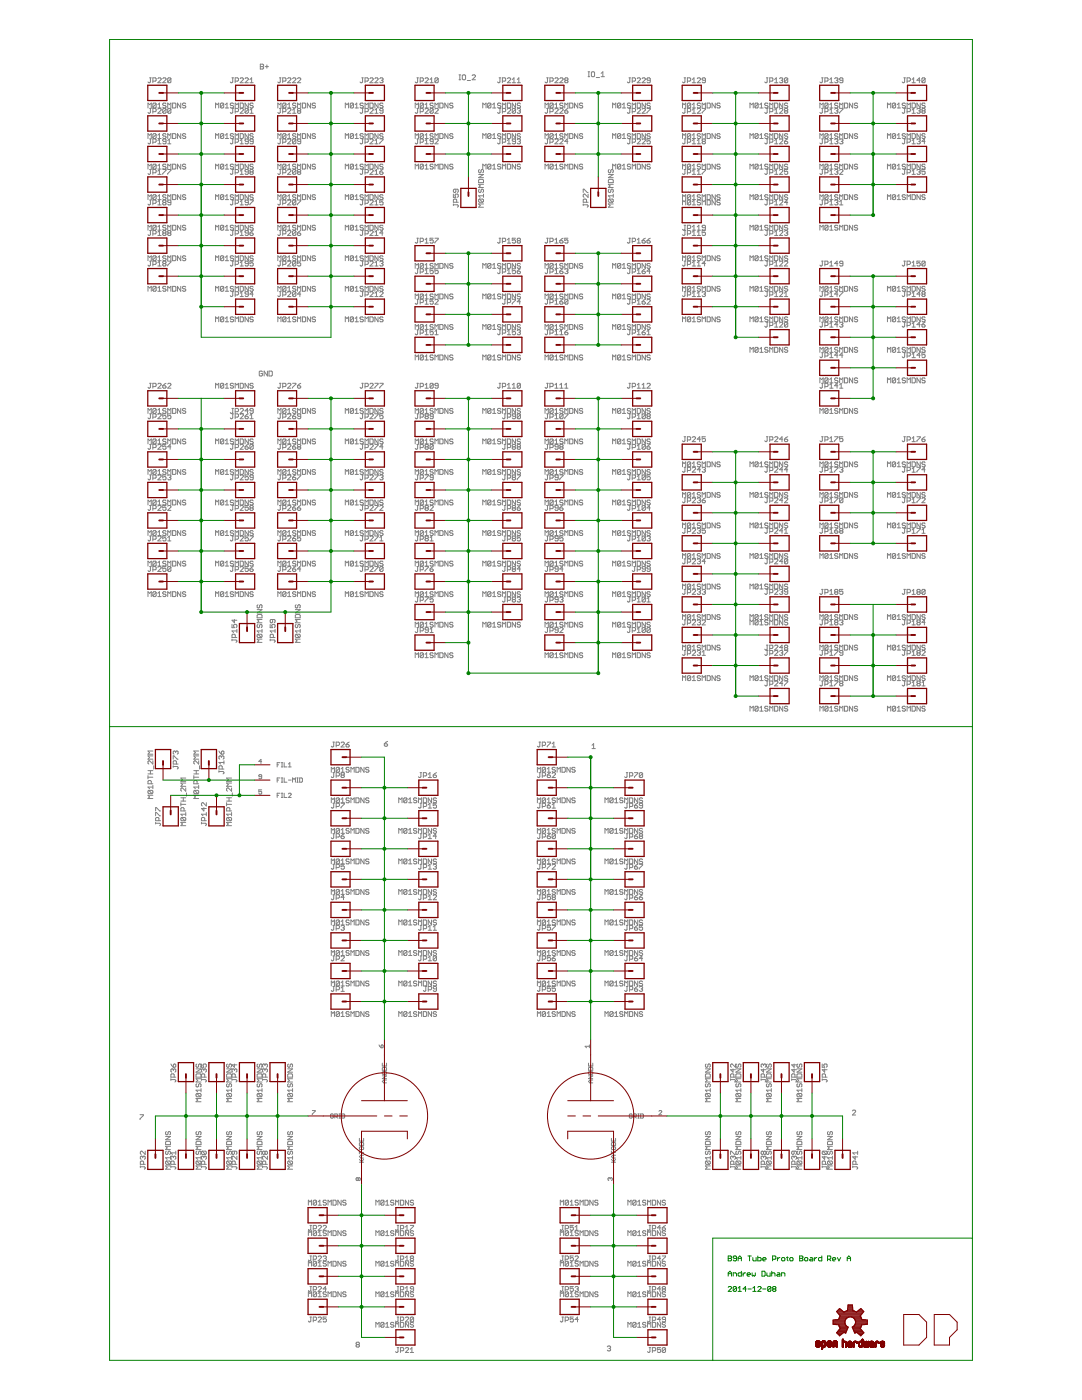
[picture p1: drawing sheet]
<svg xmlns="http://www.w3.org/2000/svg" width="216mm" height="279mm" viewBox="0 0 216 279" stroke-linecap="round" stroke-linejoin="round" font-family="sans-serif">
<g fill="none" stroke="#808080" stroke-width=".2">
<path d="M29.8 15.5h.4M30 15.5v.9l-.2 .1-.3-.1M30.5 16.2h.5l.2-.2-.2-.5h-.5v1M31.5 15.7l.2-.2h.3l.2 .2v.2l-.7 .6h.7M32.5 15.7l.1-.2h.4l.1 .2v.2l-.6 .6h.6M34.1 15.7l-.1-.2h-.4l-.1 .2v.7M34.1 15.7v.7l-.1 .1-.5-.1M34.1 15.7l-.6 .7M46.3 15.5h.3M46.4 15.5v.9l-.1 .1-.3-.1M46.9 16.2h.5l.2-.2v-.3l-.2-.2h-.5v1M47.9 15.7l.2-.2h.3l.2 .2v.2l-.7 .6h.7"/>
<path d="M48.9 15.7l.2-.2h.3l.2 .2v.2l-.7 .6h.7M49.9 16.5h.6M49.9 15.9l.3-.4v1M51.9 12.8h.5l.2 .2-.2 .3 .2 .3-.2 .2h-.5zM51.9 13.3h.5M52.9 13.3h.7M53.3 13v.6M55.8 15.5h.3M55.9 15.5v.9l-.1 .1-.4-.1M56.4 16.2h.5l.2-.2v-.3l-.2-.2h-.5v1M57.4 15.7l.2-.2h.3l.1 .2v.2l-.6 .6h.6M58.4 15.7l.1-.2h.4l.1 .2v.2l-.6 .6h.6"/>
<path d="M59.4 15.7l.1-.2h.3l.2 .2v.2l-.6 .6h.6M72.2 15.5h.3M72.3 15.5v.9l-.1 .1-.4-.1M72.8 16.2h.5l.2-.2v-.3l-.2-.2h-.5v1M73.8 15.7l.2-.2h.3l.2 .2v.2l-.7 .6h.7M74.8 15.7l.2-.2h.3l.1 .2v.2l-.6 .6h.6M75.8 15.7l.1-.2h.4l.1 .2-.1 .3M76.1 16h.2M76.3 16l.1 .2-.1 .3-.5-.1M83.2 15.5h.3M83.3 15.5v.9l-.1 .1-.4-.1M83.8 16.2h.5l.2-.2-.2-.5h-.5v1"/>
<path d="M84.8 15.7l.2-.2h.3l.2 .2v.2l-.7 .6h.7M85.8 15.9l.3-.4v1M85.8 16.5h.6M87.4 15.7l-.1-.2h-.3l-.2 .2v.7M87.4 15.7v.7l-.1 .1-.5-.1M87.4 15.7l-.6 .7M91.6 15.9h.3M91.6 14.9h.3M91.8 14.9v1M92.2 15.1l.2-.2 .5 .2v.6l-.2 .2h-.3l-.2-.2zM93.2 16.1h.7M94.2 15.1l.2-.2 .5 .2v.2l-.7 .6h.7"/>
<path d="M99.6 15.5h.3M99.8 15.5v.9l-.2 .1-.3-.1M100.2 16.2h.6l.1-.2-.1-.5h-.6v1M101.2 15.7l.2-.2h.3l.2 .2v.2l-.7 .6h.7M102.2 15.9l.4-.4v1M102.2 16.5h.7M103.2 16.5h.6M103.2 15.9l.3-.4v1M109.1 15.5h.3M109.2 15.5v.9l-.1 .1-.3-.1M109.7 16.2h.5l.2-.2v-.3l-.2-.2h-.5v1M110.7 15.7l.2-.2h.3l.2 .2v.2l-.7 .6h.7"/>
<path d="M111.7 15.7l.2-.2h.3l.2 .2v.2l-.7 .6h.7M112.8 16l-.1-.1 .1-.4h.4l.1 .2-.1 .3M112.8 16l-.1 .2 .1 .3 .5-.1-.1-.4M112.8 16h.4M117.3 15.3h.4M117.3 14.3h.4M117.5 14.3v1M118 14.5l.2-.2 .4 .2v.6l-.1 .2h-.3l-.2-.2zM119 15.5h.6M120 15.3h.6M120 14.6l.3-.3v1M125.5 15.5h.3"/>
<path d="M125.7 15.5v.9l-.2 .1-.3-.1M126.2 16.2h.4l.2-.2v-.3l-.2-.2h-.4v1M127.1 15.7l.2-.2h.3l.2 .2v.2l-.7 .6h.7M128.1 15.7l.2-.2h.3l.2 .2v.2l-.7 .6h.7M129.8 16h-.5l-.2-.1 .2-.4h.3l.2 .2v.7l-.2 .1-.5-.1M136.5 15.5h.3M136.7 15.5v.9l-.2 .1-.3-.1M137.2 16.2h.4l.2-.2v-.3l-.2-.2h-.4v1M138.1 15.9l.4-.4v1M138.1 16.5h.7M139.1 15.7l.2-.2h.3l.2 .2v.2l-.7 .6h.7M140.8 16h-.5l-.2-.1 .2-.4h.3l.2 .2v.7l-.2 .1-.5-.1"/>
<path d="M152.9 15.5h.3M153.1 15.5v.9l-.2 .1-.3-.1M153.6 16.2h.5l.1-.2-.1-.5h-.5v1M154.6 15.9l.3-.4v1M154.6 16.5h.6M155.6 15.7l.1-.2h.3l.2 .2-.2 .3M155.9 16h.1M156 16l.2 .2-.2 .3-.4-.1M157.2 15.7l-.7 .7M157.2 15.7l-.2-.2h-.3l-.2 .2v.7M157.2 15.7v.7l-.2 .1-.5-.1M163.9 15.5h.4"/>
<path d="M164.1 15.5v.9l-.2 .1-.3-.1M164.6 16.2h.5l.1-.2-.1-.5h-.5v1M165.6 15.9l.3-.4v1M165.6 16.5h.6M166.5 15.7l.2-.2h.3l.2 .2-.2 .3M166.9 16h.1M167 16l.2 .2-.2 .3-.5-.1M168.2 16h-.5l-.2-.1 .2-.4h.3l.2 .2v.7l-.2 .1-.5-.1M180.3 15.5h.4M180.5 15.5v.9l-.2 .1-.3-.1M181 16.2h.5l.2-.2v-.3l-.2-.2h-.5v1M182 16.5h.6"/>
<path d="M182 15.9l.3-.4v1M183.6 16h-.6l.5-.5v1M184.6 15.7l-.2-.2h-.3l-.1 .2v.7M184.6 15.7v.7l-.2 .1-.4-.1M184.6 15.7l-.6 .7M29.5 33.7v-.9l.3 .3 .4-.3v.9M29.5 27.6v-.9l.3 .3 .4-.3v.9M29.5 21.5v-.9l.3 .3 .4-.3v.9M29.5 39.8v-.9l.3 .3 .4-.3v.9M29.8 39.9h.4M29.8 33.8h.4M29.8 27.7h.4"/>
<path d="M29.8 21.6h.4M30 39.9v.8l-.2 .2-.3-.2M30 33.8v.8l-.2 .2-.3-.2M30 27.7v.9l-.2 .1-.3-.1M30 21.6v.9l-.2 .1-.3-.1M30.5 34.5h.5l.2-.2-.2-.5h-.5v1M30.5 22.3h.5l.2-.2-.2-.5h-.5v1M30.5 28.4h.5l.2-.2-.2-.5h-.5v1M31.2 32.9l-.2-.1h-.3l-.2 .1v.7M31.2 26.8l-.2-.1h-.3l-.2 .1v.7M31.2 20.7l-.2-.1h-.3l-.2 .1v.7M31.2 39l-.2-.1-.5 .1v.7"/>
<path d="M31.2 39v.7l-.2 .1h-.3l-.2-.1M31.2 32.9v.7l-.2 .1h-.3l-.2-.1M31.2 26.8v.7l-.2 .1h-.3l-.2-.1M31.2 20.7v.7l-.2 .1h-.3l-.2-.1M31.2 39l-.7 .7M31.2 32.9l-.7 .7M31.2 26.8l-.7 .7M31.2 20.7l-.7 .7M31.5 39.8h.7M31.5 33.7h.7M31.5 27.6h.7M31.5 21.5h.7"/>
<path d="M31.5 39.2l.3-.3v.9M31.5 20.9l.3-.3v.9M31.5 27l.3-.3v.9M31.5 28.1l.3-.4v1M31.5 33.1l.3-.3v.9M31.5 34.2l.3-.4v1M31.5 21.8l.2-.2h.3l.2 .2v.2l-.7 .6h.7M31.5 34.8h.7M31.5 28.7h.7M32.5 33.8h.6l-.6 1M33.1 28.2h-.5l-.1-.1 .1-.4h.4l.1 .2v.7l-.1 .1-.5-.1M33.1 39l-.1-.1-.5 .1 .1 .3h.4l.1 .2-.1 .3h-.4l-.1-.1"/>
<path d="M33.1 32.9l-.1-.1h-.4l-.1 .3 .1 .2h.4l.1 .3-.1 .1h-.4l-.1-.1M33.1 26.8l-.1-.1h-.4l-.1 .1 .1 .4h.4l.1 .1-.1 .3h-.4l-.1-.1M33.1 20.7l-.1-.1h-.4l-.1 .1 .1 .4h.4l.1 .1-.1 .3h-.4l-.1-.1M33.1 21.8l-.1-.2h-.4l-.1 .2v.7M33.1 21.8v.7l-.1 .1-.5-.1M33.1 21.8l-.6 .7M33.5 21.5v-.9l.3 .3 .3-.3v.9M33.5 27.6v-.9l.3 .3 .3-.3v.9M33.5 33.7v-.9l.3 .3 .3-.3v.9M33.5 33.8h.6l-.6 1M33.5 39.8v-.9l.3 .3 .3-.3v.9M33.5 28.7h.6"/>
<path d="M33.5 28.1l.3-.4v1M34.1 21.8l-.1-.2h-.4l-.1 .2v.7M34.1 21.8v.7l-.1 .1-.5-.1M34.1 21.8l-.6 .7M34.4 38.9h.5l.2 .1v.7l-.2 .1h-.5zM34.4 32.8h.5l.2 .1v.7l-.2 .1h-.5zM34.4 26.7h.5l.2 .1v.7l-.2 .1h-.5zM34.4 20.6h.5l.2 .1v.7l-.2 .1h-.5zM36.1 20.6v.9l-.7-.9v.9M36.1 26.7v.9l-.7-.9v.9M36.1 32.8v.9l-.7-.9v.9M36.1 38.9v.9l-.7-.9v.9"/>
<path d="M37.1 32.9l-.2-.1h-.3l-.2 .3 .2 .2h.3l.2 .3-.2 .1h-.3l-.2-.1M37.1 39l-.2-.1-.5 .1 .2 .3h.3l.2 .2-.2 .3h-.3l-.2-.1M37.1 20.7l-.2-.1h-.3l-.2 .3 .2 .2h.3l.2 .3-.2 .1h-.3l-.2-.1M37.1 26.8l-.2-.1h-.3l-.2 .3 .2 .2h.3l.2 .3-.2 .1h-.3l-.2-.1M43 39.8v-.9l.3 .3 .3-.3v.9M43 27.6v-.9l.3 .3 .3-.3v.9M43 21.5v-.9l.3 .3 .3-.3v.9M43 33.7v-.9l.3 .3 .3-.3v.9M44.6 32.9l-.1-.1h-.3l-.2 .1v.7M44.6 26.8l-.1-.1h-.3l-.2 .1v.7M44.6 39v.7l-.1 .1h-.3l-.2-.1M44.6 26.8v.7l-.1 .1h-.3l-.2-.1"/>
<path d="M44.6 20.7l-.1-.1h-.3l-.2 .1v.7M44.6 39l-.1-.1-.5 .1v.7M44.6 32.9v.7l-.1 .1h-.3l-.2-.1M44.6 20.7v.7l-.1 .1h-.3l-.2-.1M44.6 39l-.6 .7M44.6 32.9l-.6 .7M44.6 26.8l-.6 .7M44.6 20.7l-.6 .7M45 39.8h.6M45 33.7h.6M45 27.6h.6M45 21.5h.6"/>
<path d="M45 20.9l.3-.3v.9M45 27l.3-.3v.9M45 33.1l.3-.3v.9M45 39.2l.3-.3v.9M46.3 39.9h.3M46.3 33.8h.3M46.3 27.7h.3M46.3 21.6h.3M46.4 27.7v.9l-.1 .1-.3-.1M46.4 39.9v.8l-.1 .2-.3-.2M46.4 33.8v.8l-.1 .2-.3-.2M46.4 21.6v.9l-.1 .1-.3-.1"/>
<path d="M46.6 26.8l-.2-.1h-.3l-.1 .3 .1 .2h.3l.2 .3-.2 .1h-.3l-.1-.1M46.6 39l-.5-.1-.1 .3 .1 .1h.3l.2 .4-.2 .1h-.3l-.1-.1M46.6 32.9l-.2-.1h-.3l-.1 .3 .1 .2h.3l.2 .3-.2 .1h-.3l-.1-.1M46.6 20.7l-.2-.1h-.3l-.1 .3 .1 .2h.3l.2 .3-.2 .1h-.3l-.1-.1M46.9 22.3h.5l.2-.2v-.3l-.2-.2h-.5v1M46.9 21.5v-.9l.4 .3 .3-.3v.9M46.9 27.6v-.9l.4 .3 .3-.3v.9M46.9 28.4h.5l.2-.2v-.3l-.2-.2h-.5v1M46.9 33.7v-.9l.4 .3 .3-.3v.9M46.9 34.5h.5l.2-.2v-.3l-.2-.2h-.5v1M46.9 39.8v-.9l.4 .3 .3-.3v.9M47.9 38.9h.5l.2 .1v.7l-.2 .1h-.5z"/>
<path d="M47.9 32.8h.5l.2 .1v.7l-.2 .1h-.5zM47.9 26.7h.5l.2 .1v.7l-.2 .1h-.5zM47.9 20.6h.5l.2 .1v.7l-.2 .1h-.5zM47.9 21.8l.2-.2h.3l.2 .2v.2l-.7 .6h.7M47.9 34.8h.7M47.9 28.7h.7M47.9 28.1l.3-.4v1M47.9 34.2l.3-.4v1M49.6 28.2h-.5l-.2-.1 .2-.4h.3l.2 .2v.7l-.2 .1-.5-.1M49.6 21.8v.7l-.2 .1-.5-.1M49.6 21.8l-.2-.2h-.3l-.2 .2v.7M49.6 34.3h-.5l-.2-.1 .2-.4h.3l.2 .2v.6l-.2 .2-.5-.2"/>
<path d="M49.6 20.6v.9l-.7-.9v.9M49.6 26.7v.9l-.7-.9v.9M49.6 32.8v.9l-.7-.9v.9M49.6 38.9v.9l-.7-.9v.9M49.6 21.8l-.7 .7M49.9 39.9h.6l-.6 1M49.9 22.6h.6M49.9 22l.3-.4v1M50 34.3l-.1-.1 .1-.4h.4l.1 .2-.1 .3M50 34.3l-.1 .2 .1 .3 .5-.2-.1-.3M50 34.3h.4M50.5 39l-.1-.1-.5 .1 .1 .3h.4l.1 .2-.1 .3h-.4l-.1-.1"/>
<path d="M50.5 32.9l-.1-.1h-.4l-.1 .3 .1 .2h.4l.1 .3-.1 .1h-.4l-.1-.1M50.5 26.8l-.1-.1h-.4l-.1 .3 .1 .2h.4l.1 .3-.1 .1h-.4l-.1-.1M50.5 20.7l-.1-.1h-.4l-.1 .3 .1 .2h.4l.1 .3-.1 .1h-.4l-.1-.1M50.5 28.2h-.5l-.1-.1 .1-.4h.4l.1 .2v.7l-.1 .1-.5-.1M55.4 39.8v-.9l.4 .3 .3-.3v.9M55.4 27.6v-.9l.4 .3 .3-.3v.9M55.4 21.5v-.9l.4 .3 .3-.3v.9M55.4 33.7v-.9l.4 .3 .3-.3v.9M55.8 39.9h.3M55.8 33.8h.3M55.8 27.7h.3M55.8 21.6h.3"/>
<path d="M55.9 39.9v.8l-.1 .2-.4-.2M55.9 27.7v.9l-.1 .1-.4-.1M55.9 21.6v.9l-.1 .1-.4-.1M55.9 33.8v.8l-.1 .2-.4-.2M56.4 28.4h.5l.2-.2v-.3l-.2-.2h-.5v1M56.4 22.3h.5l.2-.2v-.3l-.2-.2h-.5v1M56.4 34.5h.5l.2-.2v-.3l-.2-.2h-.5v1M57.1 39l-.2-.1-.5 .1v.7M57.1 39v.7l-.2 .1h-.3l-.2-.1M57.1 32.9l-.2-.1h-.3l-.2 .1v.7M57.1 32.9v.7l-.2 .1h-.3l-.2-.1M57.1 26.8l-.2-.1h-.3l-.2 .1v.7"/>
<path d="M57.1 26.8v.7l-.2 .1h-.3l-.2-.1M57.1 20.7l-.2-.1h-.3l-.2 .1v.7M57.1 20.7v.7l-.2 .1h-.3l-.2-.1M57.1 39l-.7 .7M57.1 32.9l-.7 .7M57.1 26.8l-.7 .7M57.1 20.7l-.7 .7M57.4 39.8h.6M57.4 33.7h.6M57.4 27.6h.6M57.4 21.5h.6M57.4 20.9l.3-.3v.9"/>
<path d="M57.4 27l.3-.3v.9M57.4 33.1l.3-.3v.9M57.4 39.2l.3-.3v.9M57.4 34l.2-.2h.3l.1 .2v.2l-.6 .6h.6M57.4 27.9l.2-.2h.3l.1 .2v.2l-.6 .6h.6M57.4 21.8l.2-.2h.3l.1 .2v.2l-.6 .6h.6M58.4 22.6h.6M58.4 22l.3-.4v1M59 20.7l-.1-.1h-.4l-.1 .1 .1 .4h.4l.1 .1-.1 .3h-.4l-.1-.1M59 26.8l-.1-.1h-.4l-.1 .1 .1 .4h.4l.1 .1-.1 .3h-.4l-.1-.1M59 27.9l-.1-.2h-.4l-.1 .2v.7M59 32.9l-.1-.1h-.4l-.1 .3 .1 .2h.4l.1 .3-.1 .1h-.4l-.1-.1"/>
<path d="M59 34l-.1-.2h-.4l-.1 .2v.6M59 39l-.1-.1-.5 .1 .1 .3h.4l.1 .2-.1 .3h-.4l-.1-.1M59 34l-.6 .6M59 27.9l-.6 .7M59 27.9v.7l-.1 .1-.5-.1M59 34v.6l-.1 .2-.5-.2M59.4 39.9h.6l-.6 1M59.4 21.5v-.9l.3 .3 .3-.3v.9M59.4 27.6v-.9l.3 .3 .3-.3v.9M59.4 33.7v-.9l.3 .3 .3-.3v.9M59.4 39.8v-.9l.3 .3 .3-.3v.9M59.5 34.3l-.1 .2 .1 .3 .5-.2-.2-.3"/>
<path d="M59.5 22.1l-.1 .2 .1 .3 .5-.1-.2-.4M59.5 22.1l-.1-.1 .1-.4h.3l.2 .2-.2 .3M59.5 34.3l-.1-.1 .1-.4h.3l.2 .2-.2 .3M59.5 22.1h.3M59.5 34.3h.3M60 28.2h-.5l-.1-.1 .1-.4h.3l.2 .2v.7l-.2 .1-.4-.1M60.3 38.9h.5l.2 .1v.7l-.2 .1h-.5zM60.3 32.8h.5l.2 .1v.7l-.2 .1h-.5zM60.3 26.7h.5l.2 .1v.7l-.2 .1h-.5zM60.3 20.6h.5l.2 .1v.7l-.2 .1h-.5zM62 20.6v.9l-.7-.9v.9M62 26.7v.9l-.7-.9v.9"/>
<path d="M62 32.8v.9l-.7-.9v.9M62 38.9v.9l-.7-.9v.9M62.9 39l-.1-.1-.5 .1 .2 .3h.3l.1 .2-.1 .3h-.3l-.2-.1M62.9 32.9l-.1-.1h-.3l-.2 .1 .2 .4h.3l.1 .1-.1 .3h-.3l-.2-.1M62.9 26.8l-.1-.1h-.3l-.2 .1 .2 .4h.3l.1 .1-.1 .3h-.3l-.2-.1M62.9 20.7l-.1-.1h-.3l-.2 .1 .2 .4h.3l.1 .1-.1 .3h-.3l-.2-.1M68.9 21.5v-.9l.3 .3 .4-.3v.9M68.9 27.6v-.9l.3 .3 .4-.3v.9M68.9 33.7v-.9l.3 .3 .4-.3v.9M68.9 39.8v-.9l.3 .3 .4-.3v.9M70.5 39l-.1-.1-.5 .1v.7M70.5 39v.7l-.1 .1h-.4l-.1-.1"/>
<path d="M70.5 32.9l-.1-.1h-.4l-.1 .1v.7M70.5 32.9v.7l-.1 .1h-.4l-.1-.1M70.5 26.8l-.1-.1h-.4l-.1 .1v.7M70.5 26.8v.7l-.1 .1h-.4l-.1-.1M70.5 20.7l-.1-.1h-.4l-.1 .1v.7M70.5 20.7v.7l-.1 .1h-.4l-.1-.1M70.5 20.7l-.6 .7M70.5 39l-.6 .7M70.5 32.9l-.6 .7M70.5 26.8l-.6 .7M70.9 39.8h.6M70.9 33.7h.6"/>
<path d="M70.9 27.6h.6M70.9 21.5h.6M70.9 20.9l.3-.3v.9M70.9 27l.3-.3v.9M70.9 33.1l.3-.3v.9M70.9 39.2l.3-.3v.9M72.2 39.9h.3M72.2 33.8h.3M72.2 27.7h.3M72.2 21.6h.3M72.3 39.9v.8l-.1 .2-.4-.2M72.3 33.8v.8l-.1 .2-.4-.2"/>
<path d="M72.3 27.7v.9l-.1 .1-.4-.1M72.3 21.6v.9l-.1 .1-.4-.1M72.5 39l-.2-.1-.5 .1 .2 .3h.3l.2 .2-.2 .3h-.3l-.2-.1M72.5 32.9l-.2-.1h-.3l-.2 .1 .2 .4h.3l.2 .1-.2 .3h-.3l-.2-.1M72.5 26.8l-.2-.1h-.3l-.2 .1 .2 .4h.3l.2 .1-.2 .3h-.3l-.2-.1M72.5 20.7l-.2-.1h-.3l-.2 .1 .2 .4h.3l.2 .1-.2 .3h-.3l-.2-.1M72.8 21.5v-.9l.4 .3 .3-.3v.9M72.8 22.3h.5l.2-.2v-.3l-.2-.2h-.5v1M72.8 27.6v-.9l.4 .3 .3-.3v.9M72.8 28.4h.5l.2-.2v-.3l-.2-.2h-.5v1M72.8 33.7v-.9l.4 .3 .3-.3v.9M72.8 34.5h.5l.2-.2v-.3l-.2-.2h-.5v1"/>
<path d="M72.8 39.8v-.9l.4 .3 .3-.3v.9M73.8 38.9h.5l.2 .1v.7l-.2 .1h-.5zM73.8 32.8h.5l.2 .1v.7l-.2 .1h-.5zM73.8 26.7h.5l.2 .1v.7l-.2 .1h-.5zM73.8 20.6h.5l.2 .1v.7l-.2 .1h-.5zM73.8 21.8l.2-.2h.3l.2 .2v.2l-.7 .6h.7M73.8 27.9l.2-.2h.3l.2 .2v.2l-.7 .6h.7M73.8 34l.2-.2h.3l.2 .2v.2l-.7 .6h.7M74.8 34.8h.6M74.8 28.7h.6M74.8 22.6h.6M74.8 22l.3-.4v1"/>
<path d="M74.8 28.1l.3-.4v1M74.8 34.2l.3-.4v1M75.4 20.6v.9l-.6-.9v.9M75.4 26.7v.9l-.6-.9v.9M75.4 32.8v.9l-.6-.9v.9M75.4 38.9v.9l-.6-.9v.9M75.8 34.3h.5l.1 .3-.5 .2-.1-.2zM75.8 27.7h.6l-.6 1M76.4 39l-.1-.1-.5 .1 .1 .3h.4l.1 .2-.1 .3h-.4l-.1-.1M76.4 32.9l-.1-.1h-.4l-.1 .1 .1 .4h.4l.1 .1-.1 .3h-.4l-.1-.1M76.4 39.9h-.6v.5l.3-.1 .3 .1v.3l-.1 .2-.5-.2M76.4 26.8l-.1-.1h-.4l-.1 .1 .1 .4h.4l.1 .1-.1 .3h-.4l-.1-.1"/>
<path d="M76.4 20.7l-.1-.1h-.4l-.1 .1 .1 .4h.4l.1 .1-.1 .3h-.4l-.1-.1M76.4 22.1h-.5l-.1-.1 .1-.4h.4l.1 .2v.7l-.1 .1-.5-.1M76.4 33.8l-.6 .5M82.8 21.5v-.9l.4 .3 .3-.3v.9M82.8 27.6v-.9l.4 .3 .3-.3v.9M82.8 33.7v-.9l.4 .3 .3-.3v.9M83.2 27.7h.3M83.2 21.6h.3M83.3 21.6v.9l-.1 .1-.4-.1M83.3 27.7v.9l-.1 .1-.4-.1M83.8 22.3h.5l.2-.2-.2-.5h-.5v1M83.8 28.4h.5l.2-.2-.2-.5h-.5v1"/>
<path d="M84.5 20.7v.7l-.2 .1h-.3l-.2-.1M84.5 26.8v.7l-.2 .1h-.3l-.2-.1M84.5 32.9v.7l-.2 .1h-.3l-.2-.1M84.5 20.7l-.2-.1h-.3l-.2 .1v.7M84.5 26.8l-.2-.1h-.3l-.2 .1v.7M84.5 32.9l-.2-.1h-.3l-.2 .1v.7M84.5 32.9l-.7 .7M84.5 26.8l-.7 .7M84.5 20.7l-.7 .7M84.8 20.9l.3-.3v.9M84.8 27l.3-.3v.9M84.8 28.1l.3-.4v1"/>
<path d="M84.8 33.1l.3-.3v.9M84.8 21.8l.2-.2h.3l.2 .2v.2l-.7 .6h.7M84.8 33.7h.7M84.8 27.6h.7M84.8 21.5h.7M84.8 28.7h.7M86.4 20.7l-.1-.1h-.3l-.2 .1 .2 .4h.3l.1 .1-.1 .3h-.3l-.2-.1M86.4 21.8v.7l-.1 .1-.5-.1M86.4 26.8l-.1-.1h-.3l-.2 .1 .2 .4h.3l.1 .1-.1 .3h-.3l-.2-.1M86.4 28.2h-.4l-.2-.1 .2-.4h.3l.1 .2v.7l-.1 .1-.5-.1M86.4 32.9l-.1-.1h-.3l-.2 .3 .2 .2h.3l.1 .3-.1 .1h-.3l-.2-.1M86.4 21.8l-.1-.2h-.3l-.2 .2v.7"/>
<path d="M86.4 21.8l-.6 .7M86.8 21.5v-.9l.3 .3 .3-.3v.9M86.8 27.6v-.9l.3 .3 .3-.3v.9M86.8 33.7v-.9l.3 .3 .3-.3v.9M86.8 21.8l.2-.2h.3l.1 .2v.2l-.6 .6h.6M86.8 27.9l.2-.2h.3l.1 .2v.2l-.6 .6h.6M87.8 20.6h.4l.2 .1v.7l-.2 .1h-.4zM87.8 26.7h.4l.2 .1v.7l-.2 .1h-.4zM87.8 32.8h.4l.2 .1v.7l-.2 .1h-.4zM89.4 20.6v.9l-.6-.9v.9M89.4 26.7v.9l-.6-.9v.9M89.4 32.8v.9l-.6-.9v.9"/>
<path d="M90.4 20.7l-.2-.1h-.3l-.2 .1 .2 .4h.3l.2 .1-.2 .3h-.3l-.2-.1M90.4 26.8l-.2-.1h-.3l-.2 .1 .2 .4h.3l.2 .1-.2 .3h-.3l-.2-.1M90.4 32.9l-.2-.1h-.3l-.2 .3 .2 .2h.3l.2 .3-.2 .1h-.3l-.2-.1M90.5 38.7v.7h.5l-.2-.3 .2-.4h.3l.1 .2-.1 .5M91 37.8v.4l-.2 .2-.3-.2v-.3l.1-.1h.7l.1 .1-.1 .5M95.5 34.8h1l-1 .7h1M95.7 33.8l-.2 .2 .2 .5 .3-.2 .1-.5 .4 .2v.3l-.2 .2M95.7 39.7l-.2 .2 .2 .5h.6M95.7 39.7h.6l.2 .2v.3l-.2 .2M95.7 37.8l-.2 .1 .2 .5 .3-.2 .1-.4 .4 .1v.3l-.2 .2M95.7 35.8h.6l.2 .2v.4h-1v-.4zM95.7 39.7l.6 .7"/>
<path d="M96.3 21.5v-.9l.3 .3 .4-.3v.9M96.3 27.6v-.9l.3 .3 .4-.3v.9M96.3 33.7v-.9l.3 .3 .4-.3v.9M96.5 36.8h-1l.3 .3-.3 .3h1M96.5 39.1h-1l.3 .3M96.5 38.7v.7M98 20.7l-.2-.1h-.3l-.2 .1v.7M98 26.8l-.2-.1h-.3l-.2 .1v.7M98 32.9l-.2-.1h-.3l-.2 .1v.7M98 20.7v.7l-.2 .1h-.3l-.2-.1M98 26.8v.7l-.2 .1h-.3l-.2-.1M98 32.9v.7l-.2 .1h-.3l-.2-.1"/>
<path d="M98 32.9l-.7 .7M98 26.8l-.7 .7M98 20.7l-.7 .7M98.3 20.9l.3-.3v.9M98.3 27l.3-.3v.9M98.3 33.1l.3-.3v.9M98.3 33.7h.6M98.3 27.6h.6M98.3 21.5h.6M99.6 27.7h.3M99.6 21.6h.3M99.8 21.6v.9l-.2 .1-.3-.1"/>
<path d="M99.8 27.7v.9l-.2 .1-.3-.1M99.9 20.7l-.1-.1h-.4l-.1 .3 .1 .2h.4l.1 .3-.1 .1h-.4l-.1-.1M99.9 26.8l-.1-.1h-.4l-.1 .3 .1 .2h.4l.1 .3-.1 .1h-.4l-.1-.1M99.9 32.9l-.1-.1h-.4l-.1 .3 .1 .2h.4l.1 .3-.1 .1h-.4l-.1-.1M100.2 21.5v-.9l.4 .3 .3-.3v.9M100.2 22.3h.6l.1-.2-.1-.5h-.6v1M100.2 27.6v-.9l.4 .3 .3-.3v.9M100.2 28.4h.6l.1-.2-.1-.5h-.6v1M100.2 33.7v-.9l.4 .3 .3-.3v.9M101.2 20.6h.5l.2 .1v.7l-.2 .1h-.5zM101.2 26.7h.5l.2 .1v.7l-.2 .1h-.5zM101.2 32.8h.5l.2 .1v.7l-.2 .1h-.5z"/>
<path d="M101.2 21.8l.2-.2h.3l.2 .2v.2l-.7 .6h.7M101.2 28.1l.4-.4v1M101.2 28.7h.7M102.9 20.6v.9l-.7-.9v.9M102.9 21.8l-.2-.2h-.3l-.2 .2v.7M102.9 26.7v.9l-.7-.9v.9M102.9 28.2h-.5l-.2-.1 .2-.4h.3l.2 .2v.7l-.2 .1-.5-.1M102.9 32.8v.9l-.7-.9v.9M102.9 21.8v.7l-.2 .1-.5-.1M102.9 21.8l-.7 .7M103.2 21.8l.2-.2h.3l.1 .2-.1 .3M103.2 27.9l.2-.2h.3l.1 .2-.1 .3"/>
<path d="M103.5 28.2h.2M103.5 22.1h.2M103.7 22.1l.1 .2-.1 .3-.5-.1M103.7 28.2l.1 .2-.1 .3-.5-.1M103.8 20.7l-.1-.1h-.3l-.2 .1 .2 .4h.3l.1 .1-.1 .3h-.3l-.2-.1M103.8 26.8l-.1-.1h-.3l-.2 .1 .2 .4h.3l.1 .1-.1 .3h-.3l-.2-.1M103.8 32.9l-.1-.1h-.3l-.2 .3 .2 .2h.3l.1 .3-.1 .1h-.3l-.2-.1M108.8 21.5v-.9l.3 .3 .3-.3v.9M108.8 27.6v-.9l.3 .3 .3-.3v.9M108.8 33.7v-.9l.3 .3 .3-.3v.9M109.1 27.7h.3M109.1 21.6h.3"/>
<path d="M109.2 21.6v.9l-.1 .1-.3-.1M109.2 27.7v.9l-.1 .1-.3-.1M109.7 22.3h.5l.2-.2v-.3l-.2-.2h-.5v1M109.7 28.4h.5l.2-.2v-.3l-.2-.2h-.5v1M110.4 20.7l-.2-.1h-.3l-.2 .1v.7M110.4 26.8l-.2-.1h-.3l-.2 .1v.7M110.4 32.9l-.2-.1h-.3l-.2 .1v.7M110.4 20.7v.7l-.2 .1h-.3l-.2-.1M110.4 26.8v.7l-.2 .1h-.3l-.2-.1M110.4 32.9v.7l-.2 .1h-.3l-.2-.1M110.4 32.9l-.7 .7M110.4 26.8l-.7 .7"/>
<path d="M110.4 20.7l-.7 .7M110.7 20.9l.3-.3v.9M110.7 27l.3-.3v.9M110.7 33.1l.3-.3v.9M110.7 33.7h.7M110.7 27.6h.7M110.7 21.5h.7M110.7 21.8l.2-.2h.3l.2 .2v.2l-.7 .6h.7M110.7 27.9l.2-.2h.3l.2 .2v.2l-.7 .6h.7M111.7 21.8l.2-.2h.3l.2 .2v.2l-.7 .6h.7M111.7 27.9l.2-.2h.3l.2 .2v.2l-.7 .6h.7M112.4 20.7l-.2-.1h-.3l-.2 .1 .2 .4h.3l.2 .1-.2 .3h-.3l-.2-.1"/>
<path d="M112.4 26.8l-.2-.1h-.3l-.2 .1 .2 .4h.3l.2 .1-.2 .3h-.3l-.2-.1M112.4 32.9l-.2-.1h-.3l-.2 .3 .2 .2h.3l.2 .3-.2 .1h-.3l-.2-.1M112.7 21.5v-.9l.3 .3 .3-.3v.9M112.7 22.1h.5l.1 .4-.5 .1zM112.7 27.6v-.9l.3 .3 .3-.3v.9M112.7 33.7v-.9l.3 .3 .3-.3v.9M113.3 28.2h-.6l.5-.5v1M113.3 21.6l-.6 .5M113.7 20.6h.5l.1 .1v.7l-.1 .1h-.5zM113.7 26.7h.5l.1 .1v.7l-.1 .1h-.5zM113.7 32.8h.5l.1 .1v.7l-.1 .1h-.5zM115.3 20.6v.9l-.7-.9v.9"/>
<path d="M115.3 26.7v.9l-.7-.9v.9M115.3 32.8v.9l-.7-.9v.9M116.3 20.7l-.2-.1h-.3l-.2 .1 .2 .4h.3l.2 .1-.2 .3h-.3l-.2-.1M116.3 26.8l-.2-.1h-.3l-.2 .1 .2 .4h.3l.2 .1-.2 .3h-.3l-.2-.1M116.3 32.9l-.2-.1h-.3l-.2 .1 .2 .4h.3l.2 .1-.2 .3h-.3l-.2-.1M116.4 38.4v-.6l.9 .6M117.3 38.7v.7l-.6-.7-.3 .2v.3l.1 .2M121.4 34.8h1l-1 .7h1M121.6 33.8l-.2 .2v.3l.2 .2 .3-.2v-.3l.1-.2 .4 .2-.2 .5M121.6 35.8h.6l.2 .2v.4h-1v-.4zM121.6 37.8l-.2 .1v.3l.2 .2 .3-.2v-.3l.1-.1 .4 .1-.2 .5M121.6 39.7l-.2 .2v.3l.2 .2h.6"/>
<path d="M121.6 39.7h.6l.2 .2-.2 .5M121.6 39.7l.6 .7M122.2 21.5v-.9l.4 .3 .3-.3v.9M122.2 27.6v-.9l.4 .3 .3-.3v.9M122.2 33.7v-.9l.4 .3 .3-.3v.9M122.4 38.7v.7M122.4 39.1h-1l.3 .3M122.4 36.8h-1l.3 .3-.3 .3h1M123.9 20.7l-.2-.1h-.3l-.2 .1v.7M123.9 26.8l-.2-.1h-.3l-.2 .1v.7M123.9 32.9l-.2-.1h-.3l-.2 .1v.7M123.9 20.7v.7l-.2 .1h-.3l-.2-.1"/>
<path d="M123.9 26.8v.7l-.2 .1h-.3l-.2-.1M123.9 32.9v.7l-.2 .1h-.3l-.2-.1M123.9 32.9l-.7 .7M123.9 26.8l-.7 .7M123.9 20.7l-.7 .7M124.2 20.9l.3-.3v.9M124.2 27l.3-.3v.9M124.2 33.1l.3-.3v.9M124.2 33.7h.6M124.2 27.6h.6M124.2 21.5h.6M125.5 27.7h.3"/>
<path d="M125.5 21.6h.3M125.7 27.7v.9l-.2 .1-.3-.1M125.7 21.6v.9l-.2 .1-.3-.1M125.8 20.7l-.1-.1h-.4l-.1 .1 .1 .4h.4l.1 .1-.1 .3h-.4l-.1-.1M125.8 26.8l-.1-.1h-.4l-.1 .1 .1 .4h.4l.1 .1-.1 .3h-.4l-.1-.1M125.8 32.9l-.1-.1h-.4l-.1 .3 .1 .2h.4l.1 .3-.1 .1h-.4l-.1-.1M126.2 21.5v-.9l.3 .3 .3-.3v.9M126.2 22.3h.4l.2-.2v-.3l-.2-.2h-.4v1M126.2 27.6v-.9l.3 .3 .3-.3v.9M126.2 28.4h.4l.2-.2v-.3l-.2-.2h-.4v1M126.2 33.7v-.9l.3 .3 .3-.3v.9M127.1 20.6h.5l.2 .1v.7l-.2 .1h-.5z"/>
<path d="M127.1 26.7h.5l.2 .1v.7l-.2 .1h-.5zM127.1 32.8h.5l.2 .1v.7l-.2 .1h-.5zM127.1 21.8l.2-.2h.3l.2 .2v.2l-.7 .6h.7M127.1 27.9l.2-.2h.3l.2 .2v.2l-.7 .6h.7M128.1 21.8l.2-.2h.3l.2 .2v.2l-.7 .6h.7M128.1 27.9l.2-.2h.3l.2 .2v.2l-.7 .6h.7M128.8 20.6v.9l-.7-.9v.9M128.8 26.7v.9l-.7-.9v.9M128.8 32.8v.9l-.7-.9v.9M129.1 21.6h.7l-.7 1M129.8 20.7l-.2-.1h-.3l-.2 .1 .2 .4h.3l.2 .1-.2 .3h-.3l-.2-.1M129.8 26.8l-.2-.1h-.3l-.2 .1 .2 .4h.3l.2 .1-.2 .3h-.3l-.2-.1"/>
<path d="M129.8 27.7h-.7v.5l.5-.1 .2 .1v.4l-.2 .1-.5-.1M129.8 32.9l-.2-.1h-.3l-.2 .3 .2 .2h.3l.2 .3-.2 .1h-.3l-.2-.1M136.2 21.5v-.9l.3 .3 .3-.3v.9M136.2 27.6v-.9l.3 .3 .3-.3v.9M136.2 33.7v-.9l.3 .3 .3-.3v.9M136.2 39.8v-.9l.3 .3 .3-.3v.9M136.5 33.8h.3M136.5 27.7h.3M136.5 21.6h.3M136.7 33.8v.8l-.2 .2-.3-.2M136.7 21.6v.9l-.2 .1-.3-.1M136.7 27.7v.9l-.2 .1-.3-.1"/>
<path d="M137.2 22.3h.4l.2-.2v-.3l-.2-.2h-.4v1M137.2 28.4h.4l.2-.2v-.3l-.2-.2h-.4v1M137.2 34.5h.4l.2-.2v-.3l-.2-.2h-.4v1M137.8 39v.7l-.2 .1h-.3l-.1-.1M137.8 32.9v.7l-.2 .1h-.3l-.1-.1M137.8 20.7l-.2-.1h-.3l-.1 .1v.7M137.8 26.8l-.2-.1h-.3l-.1 .1v.7M137.8 32.9l-.2-.1h-.3l-.1 .1v.7M137.8 39l-.2-.1-.4 .1v.7M137.8 20.7v.7l-.2 .1h-.3l-.1-.1M137.8 26.8v.7l-.2 .1h-.3l-.1-.1M137.8 39l-.6 .7"/>
<path d="M137.8 32.9l-.6 .7M137.8 26.8l-.6 .7M137.8 20.7l-.6 .7M138.1 20.9l.4-.3v.9M138.1 22l.4-.4v1M138.1 27l.4-.3v.9M138.1 28.1l.4-.4v1M138.1 33.1l.4-.3v.9M138.1 34.2l.4-.4v1M138.1 39.2l.4-.3v.9M138.1 39.8h.7M138.1 33.7h.7"/>
<path d="M138.1 27.6h.7M138.1 21.5h.7M138.1 34.8h.7M138.1 28.7h.7M138.1 22.6h.7M139.1 21.8l.2-.2h.3l.2 .2v.2l-.7 .6h.7M139.1 34.8h.7M139.1 28.1l.3-.4v1M139.1 34.2l.3-.4v1M139.1 28.7h.7M139.8 20.7l-.2-.1h-.3l-.2 .3 .2 .2h.3l.2 .3-.2 .1h-.3l-.2-.1M139.8 26.8l-.2-.1h-.3l-.2 .3 .2 .2h.3l.2 .3-.2 .1h-.3l-.2-.1"/>
<path d="M139.8 32.9l-.2-.1h-.3l-.2 .3 .2 .2h.3l.2 .3-.2 .1h-.3l-.2-.1M139.8 39l-.5-.1-.2 .3 .2 .1h.3l.2 .4-.2 .1h-.3l-.2-.1M140.1 21.5v-.9l.3 .3 .4-.3v.9M140.1 21.6h.7l-.7 1M140.1 27.6v-.9l.3 .3 .4-.3v.9M140.1 33.7v-.9l.3 .3 .4-.3v.9M140.1 33.8h.7l-.7 1M140.1 39.8v-.9l.3 .3 .4-.3v.9M140.3 28.2l-.2-.1 .2-.4h.3l.2 .2-.2 .3M140.3 28.2l-.2 .2 .2 .3 .5-.1-.2-.4M140.3 28.2h.3M141.1 20.6h.5l.1 .1v.7l-.1 .1h-.5z"/>
<path d="M141.1 26.7h.5l.1 .1v.7l-.1 .1h-.5zM141.1 32.8h.5l.1 .1v.7l-.1 .1h-.5zM141.1 38.9h.5l.1 .1v.7l-.1 .1h-.5zM141.1 39.9h.5l.1 .2v.6l-.1 .2h-.5zM142.7 20.6v.9l-.6-.9v.9M142.7 26.7v.9l-.6-.9v.9M142.7 32.8v.9l-.6-.9v.9M142.7 38.9v.9l-.6-.9v.9M142.7 39.9v1l-.6-1v1M143.7 20.7l-.2-.1h-.3l-.2 .1 .2 .4h.3l.2 .1-.2 .3h-.3l-.2-.1M143.7 26.8l-.2-.1h-.3l-.2 .1 .2 .4h.3l.2 .1-.2 .3h-.3l-.2-.1M143.7 32.9l-.2-.1h-.3l-.2 .3 .2 .2h.3l.2 .3-.2 .1h-.3l-.2-.1"/>
<path d="M143.7 39l-.2-.1-.5 .1 .2 .3h.3l.2 .2-.2 .3h-.3l-.2-.1M149.6 21.5v-.9l.4 .3 .3-.3v.9M149.6 27.6v-.9l.4 .3 .3-.3v.9M149.6 33.7v-.9l.4 .3 .3-.3v.9M149.6 39.8v-.9l.4 .3 .3-.3v.9M151.3 39l-.2-.1-.5 .1v.7M151.3 32.9l-.7 .7M151.3 39v.7l-.2 .1h-.3l-.2-.1M151.3 26.8l-.7 .7M151.3 32.9l-.2-.1h-.3l-.2 .1v.7M151.3 32.9v.7l-.2 .1h-.3l-.2-.1M151.3 26.8l-.2-.1h-.3l-.2 .1v.7"/>
<path d="M151.3 20.7l-.2-.1h-.3l-.2 .1v.7M151.3 20.7v.7l-.2 .1h-.3l-.2-.1M151.3 26.8v.7l-.2 .1h-.3l-.2-.1M151.3 39l-.7 .7M151.3 20.7l-.7 .7M151.6 39.8h.7M151.6 33.7h.7M151.6 20.9l.3-.3v.9M151.6 27l.3-.3v.9M151.6 33.1l.3-.3v.9M151.6 39.2l.3-.3v.9M151.6 27.6h.7"/>
<path d="M151.6 21.5h.7M152.9 39.9h.3M152.9 33.8h.3M152.9 27.7h.3M152.9 21.6h.3M153.1 39.9v.8l-.2 .2-.3-.2M153.1 33.8v.8l-.2 .2-.3-.2M153.1 21.6v.9l-.2 .1-.3-.1M153.1 27.7v.9l-.2 .1-.3-.1M153.2 39l-.1-.1-.5 .1 .2 .3h.3l.1 .2-.1 .3h-.3l-.2-.1M153.2 26.8l-.1-.1h-.3l-.2 .1 .2 .4h.3l.1 .1-.1 .3h-.3l-.2-.1M153.2 32.9l-.1-.1h-.3l-.2 .3 .2 .2h.3l.1 .3-.1 .1h-.3l-.2-.1"/>
<path d="M153.2 20.7l-.1-.1h-.3l-.2 .1 .2 .4h.3l.1 .1-.1 .3h-.3l-.2-.1M153.6 33.7v-.9l.3 .3 .3-.3v.9M153.6 21.5v-.9l.3 .3 .3-.3v.9M153.6 22.3h.5l.1-.2-.1-.5h-.5v1M153.6 27.6v-.9l.3 .3 .3-.3v.9M153.6 28.4h.5l.1-.2-.1-.5h-.5v1M153.6 34.5h.5l.1-.2-.1-.5h-.5v1M153.6 39.8v-.9l.3 .3 .3-.3v.9M154.6 38.9h.4l.2 .1v.7l-.2 .1h-.4zM154.6 32.8h.4l.2 .1v.7l-.2 .1h-.4zM154.6 20.6h.4l.2 .1v.7l-.2 .1h-.4zM154.6 26.7h.4l.2 .1v.7l-.2 .1h-.4z"/>
<path d="M154.6 22l.3-.4v1M154.6 34.2l.3-.4v1M154.6 34.8h.6M154.6 28.7h.6M154.6 28.1l.3-.4v1M154.6 22.6h.6M155.6 27.9l.1-.2h.3l.2 .2v.2l-.6 .6h.6M155.6 21.8l.1-.2h.3l.2 .2v.2l-.6 .6h.6M155.6 34l.1-.2h.3l.2 .2v.2l-.6 .6h.6M156.2 20.6v.9l-.6-.9v.9M156.2 26.7v.9l-.6-.9v.9M156.2 32.8v.9l-.6-.9v.9"/>
<path d="M156.2 38.9v.9l-.6-.9v.9M156.5 28.2h.5l.2 .4-.5 .1-.2-.1zM156.7 22.1l-.2-.1 .2-.4h.3l.2 .2-.2 .3M156.7 22.1l-.2 .2 .2 .3 .5-.1-.2-.4M156.7 22.1h.3M157.2 39l-.2-.1-.5 .1 .2 .3h.3l.2 .2-.2 .3h-.3l-.2-.1M157.2 32.9l-.2-.1h-.3l-.2 .3 .2 .2h.3l.2 .3-.2 .1h-.3l-.2-.1M157.2 20.7l-.2-.1h-.3l-.2 .1 .2 .4h.3l.2 .1-.2 .3h-.3l-.2-.1M157.2 26.8l-.2-.1h-.3l-.2 .1 .2 .4h.3l.2 .1-.2 .3h-.3l-.2-.1M157.2 33.8h-.7v.5l.5-.1 .2 .1v.3l-.2 .2-.5-.2M157.2 27.7l-.7 .5M163.6 39.8v-.9l.3 .3 .4-.3v.9"/>
<path d="M163.6 33.7v-.9l.3 .3 .4-.3v.9M163.6 21.5v-.9l.3 .3 .4-.3v.9M163.6 27.6v-.9l.3 .3 .4-.3v.9M163.9 39.9h.4M163.9 33.8h.4M163.9 27.7h.4M163.9 21.6h.4M164.1 39.9v.8l-.2 .2-.3-.2M164.1 33.8v.8l-.2 .2-.3-.2M164.1 21.6v.9l-.2 .1-.3-.1M164.1 27.7v.9l-.2 .1-.3-.1M164.6 22.3h.5l.1-.2-.1-.5h-.5v1"/>
<path d="M164.6 28.4h.5l.1-.2-.1-.5h-.5v1M164.6 34.5h.5l.1-.2-.1-.5h-.5v1M165.2 39l-.1-.1-.5 .1v.7M165.2 32.9l-.6 .7M165.2 26.8l-.6 .7M165.2 39v.7l-.1 .1h-.4l-.1-.1M165.2 32.9l-.1-.1h-.4l-.1 .1v.7M165.2 32.9v.7l-.1 .1h-.4l-.1-.1M165.2 26.8l-.1-.1h-.4l-.1 .1v.7M165.2 26.8v.7l-.1 .1h-.4l-.1-.1M165.2 20.7l-.1-.1h-.4l-.1 .1v.7M165.2 20.7v.7l-.1 .1h-.4l-.1-.1"/>
<path d="M165.2 39l-.6 .7M165.2 20.7l-.6 .7M165.6 39.8h.6M165.6 33.7h.6M165.6 27.6h.6M165.6 21.5h.6M165.6 20.9l.3-.3v.9M165.6 22l.3-.4v1M165.6 27l.3-.3v.9M165.6 28.1l.3-.4v1M165.6 33.1l.3-.3v.9M165.6 34.2l.3-.4v1"/>
<path d="M165.6 39.2l.3-.3v.9M165.6 34.8h.6M165.6 28.7h.6M165.6 22.6h.6M166.5 21.8l.2-.2h.3l.2 .2-.2 .3M166.5 27.9l.2-.2h.3l.2 .2-.2 .3M166.5 34l.2-.2h.3l.2 .2-.2 .3M166.9 28.2h.1M166.9 22.1h.1M166.9 34.3h.1M167 22.1l.2 .2-.2 .3-.5-.1M167 28.2l.2 .2-.2 .3-.5-.1"/>
<path d="M167 34.3l.2 .2-.2 .3-.5-.2M167.2 32.9l-.2-.1h-.3l-.2 .3 .2 .2h.3l.2 .3-.2 .1h-.3l-.2-.1M167.2 26.8l-.2-.1h-.3l-.2 .1 .2 .4h.3l.2 .1-.2 .3h-.3l-.2-.1M167.2 39l-.2-.1-.5 .1 .2 .3h.3l.2 .2-.2 .3h-.3l-.2-.1M167.2 20.7l-.2-.1h-.3l-.2 .1 .2 .4h.3l.2 .1-.2 .3h-.3l-.2-.1M167.5 34l.2-.2h.3l.2 .2v.2l-.7 .6h.7M167.5 27.9l.2-.2h.3l.2 .2-.2 .3M167.5 21.5v-.9l.4 .3 .3-.3v.9M167.5 21.6h.7l-.7 1M167.5 27.6v-.9l.4 .3 .3-.3v.9M167.5 33.7v-.9l.4 .3 .3-.3v.9M167.5 39.8v-.9l.4 .3 .3-.3v.9"/>
<path d="M167.9 28.2h.1M168 28.2l.2 .2-.2 .3-.5-.1M168.5 32.8h.5l.2 .1v.7l-.2 .1h-.5zM168.5 26.7h.5l.2 .1v.7l-.2 .1h-.5zM168.5 38.9h.5l.2 .1v.7l-.2 .1h-.5zM168.5 20.6h.5l.2 .1v.7l-.2 .1h-.5zM170.1 20.6v.9l-.6-.9v.9M170.1 26.7v.9l-.6-.9v.9M170.1 32.8v.9l-.6-.9v.9M170.1 38.9v.9l-.6-.9v.9M171.1 26.8l-.1-.1h-.4l-.1 .1 .1 .4h.4l.1 .1-.1 .3h-.4l-.1-.1M171.1 39l-.1-.1-.5 .1 .1 .3h.4l.1 .2-.1 .3h-.4l-.1-.1"/>
<path d="M171.1 32.9l-.1-.1h-.4l-.1 .3 .1 .2h.4l.1 .3-.1 .1h-.4l-.1-.1M171.1 20.7l-.1-.1h-.4l-.1 .1 .1 .4h.4l.1 .1-.1 .3h-.4l-.1-.1M177.1 39.8v-.9l.3 .3 .3-.3v.9M177.1 21.5v-.9l.3 .3 .3-.3v.9M177.1 27.6v-.9l.3 .3 .3-.3v.9M177.1 33.7v-.9l.3 .3 .3-.3v.9M178.7 39l-.6 .7M178.7 32.9l-.2-.1h-.3l-.1 .1v.7M178.7 26.8v.7l-.2 .1h-.3l-.1-.1M178.7 39l-.2-.1-.4 .1v.7M178.7 39v.7l-.2 .1h-.3l-.1-.1M178.7 32.9v.7l-.2 .1h-.3l-.1-.1"/>
<path d="M178.7 26.8l-.2-.1h-.3l-.1 .1v.7M178.7 20.7l-.2-.1h-.3l-.1 .1v.7M178.7 20.7v.7l-.2 .1h-.3l-.1-.1M178.7 32.9l-.6 .7M178.7 26.8l-.6 .7M178.7 20.7l-.6 .7M179 33.1l.4-.3v.9M179 27l.4-.3v.9M179 39.8h.7M179 33.7h.7M179 27.6h.7M179 21.5h.7"/>
<path d="M179 20.9l.4-.3v.9M179 39.2l.4-.3v.9M180.3 33.8h.4M180.3 27.7h.4M180.3 21.6h.4M180.5 33.8v.8l-.2 .2-.3-.2M180.5 27.7v.9l-.2 .1-.3-.1M180.5 21.6v.9l-.2 .1-.3-.1M180.7 32.9l-.2-.1h-.3l-.2 .3 .2 .2h.3l.2 .3-.2 .1h-.3l-.2-.1M180.7 39l-.2-.1-.5 .1 .2 .3h.3l.2 .2-.2 .3h-.3l-.2-.1M180.7 26.8l-.2-.1h-.3l-.2 .1 .2 .4h.3l.2 .1-.2 .3h-.3l-.2-.1M180.7 20.7l-.2-.1h-.3l-.2 .1 .2 .4h.3l.2 .1-.2 .3h-.3l-.2-.1"/>
<path d="M181 39.8v-.9l.3 .3 .4-.3v.9M181 27.6v-.9l.3 .3 .4-.3v.9M181 21.5v-.9l.3 .3 .4-.3v.9M181 22.3h.5l.2-.2v-.3l-.2-.2h-.5v1M181 28.4h.5l.2-.2v-.3l-.2-.2h-.5v1M181 33.7v-.9l.3 .3 .4-.3v.9M181 34.5h.5l.2-.2v-.3l-.2-.2h-.5v1M182 20.6h.5l.1 .1v.7l-.1 .1h-.5zM182 32.8h.5l.1 .1v.7l-.1 .1h-.5zM182 38.9h.5l.1 .1v.7l-.1 .1h-.5zM182 26.7h.5l.1 .1v.7l-.1 .1h-.5zM182 34.8h.6"/>
<path d="M182 28.7h.6M182 22.6h.6M182 28.1l.3-.4v1M182 22l.3-.4v1M182 34.2l.3-.4v1M183 27.9l.1-.2h.4l.1 .2-.1 .3M183 21.8l.1-.2h.4l.1 .2-.1 .3M183 34l.1-.2h.4l.1 .2-.1 .3M183.3 28.2h.2M183.3 22.1h.2M183.3 34.3h.2M183.5 22.1l.1 .2-.1 .3-.5-.1"/>
<path d="M183.5 28.2l.1 .2-.1 .3-.5-.1M183.5 34.3l.1 .2-.1 .3-.5-.2M183.6 20.6v.9l-.6-.9v.9M183.6 26.7v.9l-.6-.9v.9M183.6 32.8v.9l-.6-.9v.9M183.6 38.9v.9l-.6-.9v.9M184.1 22.1l-.1-.1 .1-.4h.3l.2 .2-.2 .3M184.1 22.1l-.1 .2 .1 .3 .5-.1-.2-.4M184.1 22.1h.3M184.6 39l-.2-.1-.4 .1 .1 .3h.3l.2 .2-.2 .3h-.3l-.1-.1M184.6 32.9l-.2-.1h-.3l-.1 .3 .1 .2h.3l.2 .3-.2 .1h-.3l-.1-.1M184.6 33.8h-.6v.5l.4-.1 .2 .4-.2 .2-.4-.2"/>
<path d="M184.6 26.8l-.2-.1h-.3l-.1 .3 .1 .2h.3l.2 .3-.2 .1h-.3l-.1-.1M184.6 20.7l-.2-.1h-.3l-.1 .3 .1 .2h.3l.2 .3-.2 .1h-.3l-.1-.1M184.6 28.2h-.6l.4-.5v1M29.5 45.9v-.9l.3 .3 .4-.3v.9M29.5 52v-.9l.3 .3 .4-.3v.9M29.5 58.1v-1l.3 .4 .4-.4v1M29.8 52.1h.4M29.8 46h.4M30 52.1v.8l-.2 .2-.3-.2M30 46v.8l-.2 .2-.3-.2M30.5 40.6h.5l.2-.2-.2-.5h-.5v1M30.5 46.7h.5l.2-.2-.2-.5h-.5v1"/>
<path d="M30.5 52.8h.5l.2-.2-.2-.5h-.5v1M31.2 57.3l-.2-.2-.5 .2v.7M31.2 57.3v.7l-.2 .1h-.3l-.2-.1M31.2 51.2l-.2-.1-.5 .1v.7M31.2 51.2v.7l-.2 .1h-.3l-.2-.1M31.2 45.1l-.2-.1-.5 .1v.7M31.2 45.1v.7l-.2 .1h-.3l-.2-.1M31.2 57.3l-.7 .7M31.2 51.2l-.7 .7M31.2 45.1l-.7 .7M31.5 58.1h.7M31.5 52h.7"/>
<path d="M31.5 40.9h.7M31.5 45.9h.7M31.5 53.1h.7M31.5 40.3l.3-.4v1M31.5 45.3l.3-.3v.9M31.5 46.3l.3-.3v1M31.5 51.4l.3-.3v.9M31.5 52.4l.3-.3v1M31.5 57.5l.3-.4v1M31.5 47h.7M32.6 52.6l-.1 .2 .1 .3h.4l.1-.2-.1-.3M32.6 52.6l-.1-.2 .1-.3h.4l.1 .2-.1 .3"/>
<path d="M32.6 40.4l-.1-.1 .1-.4h.4l.1 .2-.1 .3M32.6 40.4l-.1 .2 .1 .3 .5-.2-.1-.3M32.6 40.4h.4M32.6 52.6h.4M32.6 46.5l-.1-.2 .1-.3h.4l.1 .2-.1 .3M32.6 46.5l-.1 .2 .1 .3 .5-.2-.1-.3M32.6 46.5h.4M33.1 57.3l-.1-.2-.5 .2 .1 .3 .5 .2-.1 .3h-.4l-.1-.1M33.1 51.2l-.1-.1-.5 .1 .1 .3 .5 .2-.1 .3h-.4l-.1-.1M33.1 45.1l-.1-.1-.5 .1 .1 .3 .5 .2-.1 .3h-.4l-.1-.1M33.5 45.9v-.9l.3 .3 .3-.3v.9M33.5 52v-.9l.3 .3 .3-.3v.9"/>
<path d="M33.5 52.1h.6l-.6 1M33.5 58.1v-1l.3 .4 .3-.4v1M33.6 46.5l-.1 .2 .1 .3 .5-.2-.1-.3M33.6 46.5l-.1-.2 .1-.3h.4l.1 .2-.1 .3M33.6 46.5h.4M34.1 40.4h-.5l-.1-.1 .1-.4h.4l.1 .2v.6l-.1 .2-.5-.2M34.4 57.1h.5l.2 .2v.7l-.2 .1h-.5zM34.4 51.1h.5l.2 .1v.7l-.2 .1h-.5zM34.4 45h.5l.2 .1v.7l-.2 .1h-.5zM36.1 45v.9l-.7-.9v.9M36.1 51.1v.9l-.7-.9v.9M36.1 57.1v1l-.7-1v1"/>
<path d="M37.1 51.2l-.2-.1-.5 .1 .2 .3 .5 .2-.2 .3h-.3l-.2-.1M37.1 45.1l-.2-.1-.5 .1 .2 .3 .5 .2-.2 .3h-.3l-.2-.1M37.1 57.3l-.2-.2-.5 .2 .2 .3 .5 .2-.2 .3h-.3l-.2-.1M43 52v-.9l.3 .3 .3-.3v.9M43 45.9v-.9l.3 .3 .3-.3v.9M43 58.1v-1l.3 .4 .3-.4v1M44.6 57.3l-.1-.2-.5 .2v.7M44.6 57.3v.7l-.1 .1h-.3l-.2-.1M44.6 51.2l-.1-.1-.5 .1v.7M44.6 51.2v.7l-.1 .1h-.3l-.2-.1M44.6 45.1l-.1-.1-.5 .1v.7M44.6 45.1v.7l-.1 .1h-.3l-.2-.1"/>
<path d="M44.6 57.3l-.6 .7M44.6 51.2l-.6 .7M44.6 45.1l-.6 .7M45 58.1h.6M45 52h.6M45 45.9h.6M45 45.3l.3-.3v.9M45 51.4l.3-.3v.9M45 57.5l.3-.4v1M46.3 58.2h.3M46.3 52.1h.3M46.3 46h.3"/>
<path d="M46.4 58.2v.8l-.1 .2-.3-.2M46.4 52.1v.8l-.1 .2-.3-.2M46.4 46v.8l-.1 .2-.3-.2M46.6 57.3l-.2-.2-.4 .2 .1 .3 .5 .2-.2 .3h-.3l-.1-.1M46.6 51.2l-.5-.1-.1 .3 .1 .1h.3l.2 .4-.2 .1h-.3l-.1-.1M46.6 45.1l-.2-.1-.4 .1 .1 .3 .5 .2-.2 .3h-.3l-.1-.1M46.9 58.9h.5l.2-.2v-.3l-.2-.2h-.5v1M46.9 52.8h.5l.2-.2v-.3l-.2-.2h-.5v1M46.9 40.6h.5l.2-.2v-.3l-.2-.2h-.5v1M46.9 45.9v-.9l.4 .3 .3-.3v.9M46.9 46.7h.5l.2-.2v-.3l-.2-.2h-.5v1M46.9 52v-.9l.4 .3 .3-.3v.9"/>
<path d="M46.9 58.1v-1l.4 .4 .3-.4v1M47.9 57.1h.5l.2 .2v.7l-.2 .1h-.5zM47.9 51.1h.5l.2 .1v.7l-.2 .1h-.5zM47.9 40.9h.7M47.9 45h.5l.2 .1v.7l-.2 .1h-.5zM47.9 59.2h.7M47.9 53.1h.7M47.9 47h.7M47.9 58.5l.3-.3v1M47.9 40.3l.3-.4v1M47.9 46.3l.3-.3v1M47.9 52.4l.3-.3v1"/>
<path d="M49.6 58.7h-.5l-.2-.2 .2-.3h.3l.2 .2v.6l-.2 .2h-.3l-.2-.2M49.6 52.6h-.5l-.2-.2 .2-.3h.3l.2 .2v.6l-.2 .2h-.3l-.2-.2M49.6 40.4h-.5l-.2-.1 .2-.4h.3l.2 .2v.6l-.2 .2-.5-.2M49.6 46.5h-.5l-.2-.2 .2-.3h.3l.2 .2v.6l-.2 .2-.5-.2M49.6 45v.9l-.7-.9v.9M49.6 51.1v.9l-.7-.9v.9M49.6 57.1v1l-.7-1v1M49.9 46.5h.5l.1 .3-.5 .2-.1-.2zM50.5 51.2l-.1-.1-.5 .1 .1 .3 .5 .2-.1 .3h-.4l-.1-.1M50.5 45.1l-.1-.1-.5 .1 .1 .3 .5 .2-.1 .3h-.4l-.1-.1M50.5 57.3l-.1-.2-.5 .2 .1 .3 .5 .2-.1 .3h-.4l-.1-.1M50.5 52.1h-.6v.5l.5-.2 .1 .2v.3l-.1 .2h-.4l-.1-.2"/>
<path d="M50.5 58.7h-.6l.5-.5v1M50.5 46l-.6 .5M55.4 45.9v-.9l.4 .3 .3-.3v.9M55.4 52v-.9l.4 .3 .3-.3v.9M55.4 58.1v-1l.4 .4 .3-.4v1M55.8 58.2h.3M55.8 52.1h.3M55.8 46h.3M55.9 46v.8l-.1 .2-.4-.2M55.9 58.2v.8l-.1 .2-.4-.2M55.9 52.1v.8l-.1 .2-.4-.2M56.4 40.6h.5l.2-.2v-.3l-.2-.2h-.5v1"/>
<path d="M56.4 46.7h.5l.2-.2v-.3l-.2-.2h-.5v1M56.4 52.8h.5l.2-.2v-.3l-.2-.2h-.5v1M56.4 58.9h.5l.2-.2v-.3l-.2-.2h-.5v1M57.1 57.3l-.2-.2-.5 .2v.7M57.1 57.3v.7l-.2 .1h-.3l-.2-.1M57.1 51.2l-.2-.1-.5 .1v.7M57.1 51.2v.7l-.2 .1h-.3l-.2-.1M57.1 45.1l-.2-.1-.5 .1v.7M57.1 45.1v.7l-.2 .1h-.3l-.2-.1M57.1 57.3l-.7 .7M57.1 51.2l-.7 .7M57.1 45.1l-.7 .7"/>
<path d="M57.4 58.1h.6M57.4 52h.6M57.4 40.1l.2-.2h.3l.1 .2v.2l-.6 .6h.6M57.4 45.9h.6M57.4 58.4l.2-.2h.3l.1 .2-.6 .8h.6M57.4 52.3l.2-.2h.3l.1 .2-.6 .8h.6M57.4 45.3l.3-.3v.9M57.4 51.4l.3-.3v.9M57.4 57.5l.3-.4v1M57.4 46.2l.2-.2h.3l.1 .2-.6 .8h.6M59 40.1l-.1-.2h-.4l-.1 .2v.6M59 45.1l-.1-.1-.5 .1 .1 .3 .5 .2-.1 .3h-.4l-.1-.1"/>
<path d="M59 46.2l-.1-.2h-.4l-.1 .2v.6M59 51.2l-.1-.1-.5 .1 .1 .3 .5 .2-.1 .3h-.4l-.1-.1M59 52.3l-.1-.2h-.4l-.1 .2v.6M59 57.3l-.1-.2-.5 .2 .1 .3 .5 .2-.1 .3h-.4l-.1-.1M59 58.4l-.1-.2h-.4l-.1 .2v.6M59 58.4v.6l-.1 .2h-.4l-.1-.2M59 52.3v.6l-.1 .2h-.4l-.1-.2M59 40.1v.6l-.1 .2-.5-.2M59 46.2v.6l-.1 .2-.5-.2M59 46.2l-.6 .6M59 58.4l-.6 .6M59 52.3l-.6 .6"/>
<path d="M59 40.1l-.6 .6M59.4 46.5h.4l.2 .3-.5 .2-.1-.2zM59.4 45.9v-.9l.3 .3 .3-.3v.9M59.4 52v-.9l.3 .3 .3-.3v.9M59.4 58.1v-1l.3 .4 .3-.4v1M60 52.1h-.6v.5l.4-.2 .2 .2v.3l-.2 .2h-.3l-.1-.2M60 58.7h-.6l.4-.5v1M60 46l-.6 .5M60.3 57.1h.5l.2 .2v.7l-.2 .1h-.5zM60.3 51.1h.5l.2 .1v.7l-.2 .1h-.5zM60.3 45h.5l.2 .1v.7l-.2 .1h-.5zM62 45v.9l-.7-.9v.9"/>
<path d="M62 51.1v.9l-.7-.9v.9M62 57.1v1l-.7-1v1M62.9 57.3l-.1-.2-.5 .2 .2 .3 .4 .2-.1 .3h-.3l-.2-.1M62.9 51.2l-.1-.1-.5 .1 .2 .3 .4 .2-.1 .3h-.3l-.2-.1M62.9 45.1l-.1-.1-.5 .1 .2 .3 .4 .2-.1 .3h-.3l-.2-.1M68.9 45.9v-.9l.3 .3 .4-.3v.9M68.9 52v-.9l.3 .3 .4-.3v.9M68.9 58.1v-1l.3 .4 .4-.4v1M70.5 57.3l-.1-.2-.5 .2v.7M70.5 57.3v.7l-.1 .1h-.4l-.1-.1M70.5 51.2l-.1-.1-.5 .1v.7M70.5 51.2v.7l-.1 .1h-.4l-.1-.1"/>
<path d="M70.5 45.1l-.1-.1-.5 .1v.7M70.5 45.1v.7l-.1 .1h-.4l-.1-.1M70.5 57.3l-.6 .7M70.5 51.2l-.6 .7M70.5 45.1l-.6 .7M70.9 58.1h.6M70.9 52h.6M70.9 45.9h.6M70.9 45.3l.3-.3v.9M70.9 51.4l.3-.3v.9M70.9 57.5l.3-.4v1M72.2 58.2h.3"/>
<path d="M72.2 52.1h.3M72.2 46h.3M72.3 58.2v.8l-.1 .2-.4-.2M72.3 52.1v.8l-.1 .2-.4-.2M72.3 46v.8l-.1 .2-.4-.2M72.5 57.3l-.2-.2-.5 .2 .2 .3 .5 .2-.2 .3h-.3l-.2-.1M72.5 51.2l-.2-.1-.5 .1 .2 .3 .5 .2-.2 .3h-.3l-.2-.1M72.5 45.1l-.2-.1-.5 .1 .2 .3 .5 .2-.2 .3h-.3l-.2-.1M72.8 40.6h.5l.2-.2v-.3l-.2-.2h-.5v1M72.8 45.9v-.9l.4 .3 .3-.3v.9M72.8 46.7h.5l.2-.2v-.3l-.2-.2h-.5v1M72.8 52v-.9l.4 .3 .3-.3v.9"/>
<path d="M72.8 52.8h.5l.2-.2v-.3l-.2-.2h-.5v1M72.8 58.1v-1l.4 .4 .3-.4v1M72.8 58.9h.5l.2-.2v-.3l-.2-.2h-.5v1M73.8 57.1h.5l.2 .2v.7l-.2 .1h-.5zM73.8 51.1h.5l.2 .1v.7l-.2 .1h-.5zM73.8 40.1l.2-.2h.3l.2 .2v.2l-.7 .6h.7M73.8 45h.5l.2 .1v.7l-.2 .1h-.5zM73.8 58.4l.2-.2h.3l.2 .2-.7 .8h.7M73.8 52.3l.2-.2h.3l.2 .2-.7 .8h.7M73.8 46.2l.2-.2h.3l.2 .2-.7 .8h.7M74.8 40.9h.6M74.8 59.2h.6"/>
<path d="M74.8 53.1h.6M74.8 46.3l.3-.3v1M74.8 47h.6M74.8 58.5l.3-.3v1M74.8 40.3l.3-.4v1M74.8 52.4l.3-.3v1M75.4 45v.9l-.6-.9v.9M75.4 51.1v.9l-.6-.9v.9M75.4 57.1v1l-.6-1v1M75.8 58.4l.1-.2h.4l.1 .2-.6 .8h.6M75.8 52.3l.1-.2h.4l.1 .2-.1 .3M76.1 52.6h.2"/>
<path d="M76.3 52.6l.1 .2-.1 .3h-.4l-.1-.2M76.4 57.3l-.1-.2-.5 .2 .1 .3 .5 .2-.1 .3h-.4l-.1-.1M76.4 45.1l-.1-.1-.5 .1 .1 .3 .5 .2-.1 .3h-.4l-.1-.1M76.4 51.2l-.1-.1-.5 .1 .1 .3 .5 .2-.1 .3h-.4l-.1-.1M76.4 46.5h-.6l.5-.5v1M82.8 53.6v-1l.4 .3 .3-.3v1M82.8 59.6v-.9l.4 .3 .3-.3v.9M83.2 59.7h.3M83.2 53.6h.3M83.2 47.5h.3M83.3 47.5v.9l-.1 .1-.4-.1M83.3 53.6v.8l-.1 .2-.4-.2"/>
<path d="M83.3 59.7v.8l-.1 .2-.4-.2M83.8 48.2h.5l.2-.2-.2-.5h-.5v1M83.8 54.3h.5l.2-.2-.2-.5h-.5v1M84.5 52.7v.7l-.2 .2h-.3l-.2-.2M84.5 58.8v.7l-.2 .1h-.3l-.2-.1M84.5 52.7l-.2-.1-.5 .1v.7M84.5 58.8l-.2-.1-.5 .1v.7M84.5 58.8l-.7 .7M84.5 52.7l-.7 .7M84.8 47.9l.3-.4v1M84.8 52.9l.3-.3v1M84.8 54l.3-.4v1"/>
<path d="M84.8 59l.3-.3v.9M84.8 59.6h.7M84.8 53.6h.7M84.8 54.6h.7M84.8 48.5h.7M86.4 47.5h-.6v.5l.3-.1 .3 .1-.1 .5-.5-.1M86.4 52.7l-.1-.1-.5 .1 .2 .4 .4 .1-.1 .4h-.3l-.2-.2M86.4 53.6h-.6v.5l.5-.1 .1 .4-.1 .2h-.3l-.2-.2M86.4 58.8l-.1-.1-.5 .1 .2 .4 .4 .1-.1 .3h-.3l-.2-.1M86.4 59.7h-.6v.5l.5-.2 .1 .5-.1 .2h-.3l-.2-.2M86.8 47.5h.6l-.6 1M86.8 53.6v-1l.3 .3 .3-.3v1"/>
<path d="M86.8 59.6v-.9l.3 .3 .3-.3v.9M86.8 59.9l.2-.2h.3l.1 .2-.6 .8h.6M87.4 53.6h-.6v.5l.3-.1 .3 .1v.3l-.1 .2h-.3l-.2-.2M87.8 52.6h.4l.2 .1v.7l-.2 .2h-.4zM87.8 58.7h.4l.2 .1v.7l-.2 .1h-.4zM89.4 52.6v1l-.6-1v1M89.4 58.7v.9l-.6-.9v.9M90.4 52.7l-.2-.1-.5 .1 .2 .4 .5 .1-.2 .4h-.3l-.2-.2M90.4 58.8l-.2-.1-.5 .1 .2 .4 .5 .1-.2 .3h-.3l-.2-.1M90.5 40.9h.8l.1 .1-.1 .4M90.5 40.7v.3M91.1 40.4v-.5l-.1-.2-.5 .2v.5h.9"/>
<path d="M96.3 53.6v-1l.3 .3 .4-.3v1M96.3 59.6v-.9l.3 .3 .4-.3v.9M96.5 40.7h-1l.3 .3-.3 .4h1M98 52.7l-.2-.1-.5 .1v.7M98 58.8l-.2-.1-.5 .1v.7M98 52.7v.7l-.2 .2h-.3l-.2-.2M98 58.8v.7l-.2 .1h-.3l-.2-.1M98 58.8l-.7 .7M98 52.7l-.7 .7M98.3 52.9l.3-.3v1M98.3 59l.3-.3v.9M98.3 59.6h.6"/>
<path d="M98.3 53.6h.6M99.6 53.6h.3M99.6 47.5h.3M99.8 47.5v.9l-.2 .1-.3-.1M99.8 53.6v.8l-.2 .2-.3-.2M99.9 52.7l-.1-.1-.5 .1 .1 .4 .5 .1-.1 .4h-.4l-.1-.2M99.9 58.8l-.1-.1-.5 .1 .1 .4 .5 .1-.1 .3h-.4l-.1-.1M100.2 48.2h.6l.1-.2-.1-.5h-.6v1M100.2 53.6v-1l.4 .3 .3-.3v1M100.2 54.3h.6l.1-.2-.1-.5h-.6v1M100.2 59.6v-.9l.4 .3 .3-.3v.9M100.6 59.7h.3"/>
<path d="M100.8 59.7v.8l-.2 .2-.4-.2M101.2 52.6h.5l.2 .1v.7l-.2 .2h-.5zM101.2 58.7h.5l.2 .1v.7l-.2 .1h-.5zM101.2 47.9l.4-.4v1M101.2 54l.4-.4v1M101.2 54.6h.7M101.2 48.5h.7M102.2 59.7h.7l-.7 1M102.9 47.5h-.7v.5l.4-.1 .3 .1v.4l-.2 .1-.5-.1M102.9 52.6v1l-.7-1v1M102.9 53.6h-.7v.5l.4-.1 .3 .1v.3l-.2 .2h-.3l-.2-.2M102.9 58.7v.9l-.7-.9v.9"/>
<path d="M103.2 54.1h.5l.1 .3-.1 .2h-.3zM103.4 48l-.2-.1 .2-.4h.3l.1 .2-.1 .3M103.4 48l-.2 .2 .2 .3 .4-.1-.1-.4M103.4 48h.3M103.8 52.7l-.1-.1-.5 .1 .2 .4 .4 .1-.1 .4h-.3l-.2-.2M103.8 58.8l-.1-.1-.5 .1 .2 .4 .4 .1-.1 .3h-.3l-.2-.1M103.8 53.6l-.6 .5M108.8 53.6v-1l.3 .3 .3-.3v1M108.8 59.6v-.9l.3 .3 .3-.3v.9M109.1 59.7h.3M109.1 53.6h.3M109.1 47.5h.3"/>
<path d="M109.2 47.5v.9l-.1 .1-.3-.1M109.2 53.6v.8l-.1 .2-.3-.2M109.2 59.7v.8l-.1 .2-.3-.2M109.7 48.2h.5l.2-.2v-.3l-.2-.2h-.5v1M109.7 54.3h.5l.2-.2v-.3l-.2-.2h-.5v1M110.4 52.7l-.2-.1-.5 .1v.7M110.4 58.8l-.2-.1-.5 .1v.7M110.4 52.7v.7l-.2 .2h-.3l-.2-.2M110.4 58.8v.7l-.2 .1h-.3l-.2-.1M110.4 58.8l-.7 .7M110.4 52.7l-.7 .7M110.7 47.9l.3-.4v1"/>
<path d="M110.7 52.9l.3-.3v1M110.7 54l.3-.4v1M110.7 59l.3-.3v.9M110.7 59.6h.7M110.7 53.6h.7M110.7 54.6h.7M110.7 48.5h.7M111.7 48h.5l.2 .4-.5 .1-.2-.1zM111.7 54.1h.5l.2 .3-.2 .2h-.3l-.2-.2zM112.4 52.7l-.2-.1-.5 .1 .2 .4 .5 .1-.2 .4h-.3l-.2-.2M112.4 58.8l-.2-.1-.5 .1 .2 .4 .5 .1-.2 .3h-.3l-.2-.1M112.4 59.7l-.7 .5"/>
<path d="M112.4 53.6l-.7 .5M112.4 47.5l-.7 .5M112.7 53.8l.1-.2h.4l.1 .2-.1 .3M112.7 53.6v-1l.3 .3 .3-.3v1M112.7 59.6v-.9l.3 .3 .3-.3v.9M113 54.1h.2M113.2 54.1l.1 .2-.1 .3h-.4l-.1-.2M113.3 47.5h-.6v.5l.3-.1 .3 .1-.1 .5-.5-.1M113.3 59.9l-.1-.2h-.4l-.1 .2v.6M113.3 59.9v.6l-.1 .2h-.4l-.1-.2M113.3 59.9l-.6 .6M113.7 52.6h.5l.1 .1v.7l-.1 .2h-.5z"/>
<path d="M113.7 58.7h.5l.1 .1v.7l-.1 .1h-.5zM115.3 52.6v1l-.7-1v1M115.3 58.7v.9l-.7-.9v.9M116.3 52.7l-.2-.1-.5 .1 .2 .4 .5 .1-.2 .4h-.3l-.2-.2M116.3 58.8l-.2-.1-.5 .1 .2 .4 .5 .1-.2 .3h-.3l-.2-.1M116.4 40.7v.3M116.4 40.9h.8l.1 .1-.1 .4M117 40.4v-.5l-.1-.2-.5 .2v.5h.9M122.2 53.6v-1l.4 .3 .3-.3v1M122.2 59.6v-.9l.4 .3 .3-.3v.9M122.4 40.7h-1l.3 .3-.3 .4h1M123.9 52.7l-.2-.1-.5 .1v.7"/>
<path d="M123.9 58.8l-.2-.1-.5 .1v.7M123.9 52.7v.7l-.2 .2h-.3l-.2-.2M123.9 58.8v.7l-.2 .1h-.3l-.2-.1M123.9 58.8l-.7 .7M123.9 52.7l-.7 .7M124.2 52.9l.3-.3v1M124.2 59l.3-.3v.9M124.2 59.6h.6M124.2 53.6h.6M125.5 59.7h.3M125.5 53.6h.3M125.5 47.5h.3"/>
<path d="M125.7 59.7v.8l-.2 .2-.3-.2M125.7 47.5v.9l-.2 .1-.3-.1M125.7 53.6v.8l-.2 .2-.3-.2M125.8 52.7l-.1-.1-.5 .1 .1 .4 .5 .1-.1 .4h-.4l-.1-.2M125.8 58.8l-.1-.1-.5 .1 .1 .4 .5 .1-.1 .3h-.4l-.1-.1M126.2 54.3h.4l.2-.2v-.3l-.2-.2h-.4v1M126.2 48.2h.4l.2-.2v-.3l-.2-.2h-.4v1M126.2 53.6v-1l.3 .3 .3-.3v1M126.2 59.6v-.9l.3 .3 .3-.3v.9M127.1 47.9l.4-.4v1M127.1 52.6h.5l.2 .1v.7l-.2 .2h-.5zM127.1 58.7h.5l.2 .1v.7l-.2 .1h-.5z"/>
<path d="M127.1 54l.4-.4v1M127.1 54.6h.7M127.1 48.5h.7M128.1 48h.5l.2 .4-.5 .1-.2-.1zM128.1 54.1h.5l.2 .3-.2 .2h-.3l-.2-.2zM128.8 52.6v1l-.7-1v1M128.8 58.7v.9l-.7-.9v.9M128.8 53.6l-.7 .5M128.8 59.7l-.7 .5M128.8 47.5l-.7 .5M129.1 48h.5l.2 .4-.5 .1-.2-.1zM129.1 59.9l.2-.2h.3l.2 .2-.7 .8h.7"/>
<path d="M129.8 52.7l-.2-.1-.5 .1 .2 .4 .5 .1-.2 .4h-.3l-.2-.2M129.8 58.8l-.2-.1-.5 .1 .2 .4 .5 .1-.2 .3h-.3l-.2-.1M129.8 54.1h-.7l.5-.5v1M129.8 47.5l-.7 .5M136.2 40.9v-1l.3 .4 .3-.4v1M136.2 52v-.9l.3 .3 .3-.3v.9M136.2 58.1v-1l.3 .4 .3-.4v1M136.5 45h.3M136.5 58.2h.3M136.5 52.1h.3M136.5 46h.3M136.7 45v.8l-.2 .1-.3-.1"/>
<path d="M136.7 46v.8l-.2 .2-.3-.2M136.7 58.2v.8l-.2 .2-.3-.2M136.7 52.1v.8l-.2 .2-.3-.2M137.2 45.6h.4l.2-.2v-.3l-.2-.1h-.4v.9M137.2 46.7h.4l.2-.2v-.3l-.2-.2h-.4v1M137.2 52.8h.4l.2-.2v-.3l-.2-.2h-.4v1M137.2 58.9h.4l.2-.2v-.3l-.2-.2h-.4v1M137.8 51.2v.7l-.2 .1h-.3l-.1-.1M137.8 57.3v.7l-.2 .1h-.3l-.1-.1M137.8 40.1l-.2-.2h-.3l-.1 .2v.6M137.8 51.2l-.2-.1-.4 .1v.7M137.8 57.3l-.2-.2-.4 .2v.7"/>
<path d="M137.8 40.1v.6l-.2 .2-.4-.2M137.8 57.3l-.6 .7M137.8 51.2l-.6 .7M137.8 40.1l-.6 .6M138.1 40.3l.4-.4v1M138.1 45.3l.4-.3v.9M138.1 46.3l.4-.3v1M138.1 51.4l.4-.3v.9M138.1 52.4l.4-.3v1M138.1 57.5l.4-.4v1M138.1 58.5l.4-.3v1M138.1 58.1h.7"/>
<path d="M138.1 52h.7M138.1 40.9h.7M138.1 45.9h.7M138.1 59.2h.7M138.1 53.1h.7M138.1 47h.7M139.1 45.9h.7M139.1 59.2h.7M139.1 53.1h.7M139.1 58.5l.3-.3v1M139.1 46.3l.3-.3v1M139.1 45.3l.3-.3v.9"/>
<path d="M139.1 52.4l.3-.3v1M139.1 47h.7M139.8 40.1l-.2-.2h-.3l-.2 .4 .5 .1 .2 .3-.2 .2-.5-.2M139.8 51.2l-.2-.1-.5 .1 .2 .3 .5 .2-.2 .3h-.3l-.2-.1M139.8 57.3l-.2-.2-.5 .2 .2 .3 .5 .2-.2 .3h-.3l-.2-.1M140.1 40.9v-1l.3 .4 .4-.4v1M140.1 52v-.9l.3 .3 .4-.3v.9M140.1 58.1v-1l.3 .4 .4-.4v1M140.1 58.4l.2-.2h.3l.2 .2-.2 .3M140.4 58.7h.2M140.6 58.7l.2 .2-.2 .3h-.3l-.2-.2M140.8 45.4h-.5l-.2-.1 .2-.3 .5 .1v.7l-.2 .1h-.3l-.2-.1"/>
<path d="M140.8 46h-.7v.5l.5-.2 .2 .2v.3l-.2 .2-.5-.2M140.8 52.6h-.7l.5-.5v1M141.1 51.1h.5l.1 .1v.7l-.1 .1h-.5zM141.1 57.1h.5l.1 .2v.7l-.1 .1h-.5zM142.7 51.1v.9l-.6-.9v.9M142.7 57.1v1l-.6-1v1M143.7 40.1l-.2-.2h-.3l-.2 .4 .5 .1 .2 .3-.2 .2-.5-.2M143.7 51.2l-.2-.1-.5 .1 .2 .3 .5 .2-.2 .3h-.3l-.2-.1M143.7 57.3l-.2-.2-.5 .2 .2 .3 .5 .2-.2 .3h-.3l-.2-.1M149.6 45.9v-.9l.4 .3 .3-.3v.9M149.6 52v-.9l.4 .3 .3-.3v.9M149.6 58.1v-1l.4 .4 .3-.4v1"/>
<path d="M151.3 57.3l-.2-.2-.5 .2v.7M151.3 45.1l-.2-.1-.5 .1v.7M151.3 57.3v.7l-.2 .1h-.3l-.2-.1M151.3 51.2l-.2-.1-.5 .1v.7M151.3 51.2v.7l-.2 .1h-.3l-.2-.1M151.3 45.1v.7l-.2 .1h-.3l-.2-.1M151.3 57.3l-.7 .7M151.3 51.2l-.7 .7M151.3 45.1l-.7 .7M151.6 58.1h.7M151.6 52h.7M151.6 45.3l.3-.3v.9"/>
<path d="M151.6 51.4l.3-.3v.9M151.6 57.5l.3-.4v1M151.6 45.9h.7M152.9 58.2h.3M152.9 52.1h.3M152.9 46h.3M153.1 58.2v.8l-.2 .2-.3-.2M153.1 52.1v.8l-.2 .2-.3-.2M153.1 46v.8l-.2 .2-.3-.2M153.2 57.3l-.1-.2-.5 .2 .2 .3 .4 .2-.1 .3h-.3l-.2-.1M153.2 51.2l-.1-.1-.5 .1 .2 .3 .4 .2-.1 .3h-.3l-.2-.1M153.2 45.1l-.1-.1-.5 .1 .2 .3 .4 .2-.1 .3h-.3l-.2-.1"/>
<path d="M153.6 45.9v-.9l.3 .3 .3-.3v.9M153.6 40.6h.5l.1-.2-.1-.5h-.5v1M153.6 46.7h.5l.1-.2-.1-.5h-.5v1M153.6 52v-.9l.3 .3 .3-.3v.9M153.6 52.8h.5l.1-.2-.1-.5h-.5v1M153.6 58.1v-1l.3 .4 .3-.4v1M153.6 58.9h.5l.1-.2-.1-.5h-.5v1M154.6 57.1h.4l.2 .2v.7l-.2 .1h-.4zM154.6 51.1h.4l.2 .1v.7l-.2 .1h-.4zM154.6 40.9h.6M154.6 45h.4l.2 .1v.7l-.2 .1h-.4zM154.6 59.2h.6"/>
<path d="M154.6 53.1h.6M154.6 47h.6M154.6 40.3l.3-.4v1M154.6 46.3l.3-.3v1M154.6 52.4l.3-.3v1M154.6 58.5l.3-.3v1M155.6 40.1l.1-.2h.3l.2 .2v.2l-.6 .6h.6M155.6 46.2l.1-.2h.3l.2 .2-.6 .8h.6M155.6 52.3l.1-.2h.3l.2 .2-.6 .8h.6M155.6 58.4l.1-.2h.3l.2 .2-.6 .8h.6M156.2 45v.9l-.6-.9v.9M156.2 51.1v.9l-.6-.9v.9"/>
<path d="M156.2 57.1v1l-.6-1v1M156.5 52.3l.2-.2h.3l.2 .2-.7 .8h.7M156.5 46.2l.2-.2h.3l.2 .2-.2 .3M156.5 59.2h.7M156.5 58.5l.3-.3v1M156.8 46.5h.2M157 46.5l.2 .2-.2 .3-.5-.2M157.2 57.3l-.2-.2-.5 .2 .2 .3 .5 .2-.2 .3h-.3l-.2-.1M157.2 51.2l-.2-.1-.5 .1 .2 .3 .5 .2-.2 .3h-.3l-.2-.1M157.2 45.1l-.2-.1-.5 .1 .2 .3 .5 .2-.2 .3h-.3l-.2-.1M157.2 40.4h-.7l.5-.5v1M163.6 45.9v-.9l.3 .3 .4-.3v.9"/>
<path d="M163.6 58.1v-1l.3 .4 .4-.4v1M163.9 58.2h.4M163.9 52.1h.4M164.1 58.2v.8l-.2 .2-.3-.2M164.1 52.1v.8l-.2 .2-.3-.2M164.6 40.6h.5l.1-.2-.1-.5h-.5v1M164.6 52.8h.5l.1-.2-.1-.5h-.5v1M164.6 58.9h.5l.1-.2-.1-.5h-.5v1M165.2 57.3l-.1-.2-.5 .2v.7M165.2 57.3v.7l-.1 .1h-.4l-.1-.1M165.2 45.1l-.1-.1-.5 .1v.7M165.2 45.1v.7l-.1 .1h-.4l-.1-.1"/>
<path d="M165.2 45.1l-.6 .7M165.2 57.3l-.6 .7M165.6 58.1h.6M165.6 40.9h.6M165.6 45.9h.6M165.6 45.3l.3-.3v.9M165.6 40.3l.3-.4v1M165.6 52.4l.3-.3v1M165.6 57.5l.3-.4v1M165.6 58.5l.3-.3v1M165.6 59.2h.6M165.6 53.1h.6"/>
<path d="M166.5 40.1l.2-.2h.3l.2 .2-.2 .3M166.9 40.4h.1M167 40.4l.2 .2-.2 .3-.5-.2M167.2 57.3l-.2-.2-.5 .2 .2 .3 .5 .2-.2 .3h-.3l-.2-.1M167.2 45.1l-.2-.1-.5 .1 .2 .3 .5 .2-.2 .3h-.3l-.2-.1M167.2 52.6h-.7l.5-.5v1M167.2 58.7h-.7l.5-.5v1M167.5 58.1v-1l.4 .4 .3-.4v1M167.5 40.9h.7M167.5 45.9v-.9l.4 .3 .3-.3v.9M167.5 58.2h.7l-.7 1M167.5 40.3l.4-.4v1"/>
<path d="M168.2 52.6h-.5l-.2-.2 .2-.3h.3l.2 .2v.6l-.2 .2h-.3l-.2-.2M168.5 57.1h.5l.2 .2v.7l-.2 .1h-.5zM168.5 45h.5l.2 .1v.7l-.2 .1h-.5zM170.1 45v.9l-.6-.9v.9M170.1 57.1v1l-.6-1v1M171.1 57.3l-.1-.2-.5 .2 .1 .3 .5 .2-.1 .3h-.4l-.1-.1M171.1 45.1l-.1-.1-.5 .1 .1 .3 .5 .2-.1 .3h-.4l-.1-.1M177.1 58.1v-1l.3 .4 .3-.4v1M178.7 57.3l-.6 .7M178.7 57.3l-.2-.2-.4 .2v.7M178.7 57.3v.7l-.2 .1h-.3l-.1-.1M179 58.1h.7"/>
<path d="M179 57.5l.4-.4v1M180.3 58.2h.4M180.3 52.1h.4M180.5 58.2v.8l-.2 .2-.3-.2M180.5 52.1v.8l-.2 .2-.3-.2M180.7 57.3l-.2-.2-.5 .2 .2 .3 .5 .2-.2 .3h-.3l-.2-.1M181 52.8h.5l.2-.2v-.3l-.2-.2h-.5v1M181 58.1v-1l.3 .4 .4-.4v1M181 58.9h.5l.2-.2v-.3l-.2-.2h-.5v1M182 57.1h.5l.1 .2v.7l-.1 .1h-.5zM182 59.2h.6M182 53.1h.6"/>
<path d="M182 52.4l.3-.3v1M182 58.5l.3-.3v1M183.6 52.1h-.6v.5l.3-.2 .3 .2v.3l-.1 .2h-.4l-.1-.2M183.6 57.1v1l-.6-1v1M183.6 58.7h-.6l.5-.5v1M184.1 58.7l-.1-.2 .1-.3h.3l.2 .2-.2 .3M184.1 58.7l-.1 .2 .1 .3h.3l.2-.2-.2-.3M184.1 58.7h.3M184.6 57.3l-.2-.2-.4 .2 .1 .3 .5 .2-.2 .3h-.3l-.1-.1M184.6 52.3l-.2-.2h-.3l-.1 .2v.6M184.6 52.3v.6l-.2 .2h-.3l-.1-.2M184.6 52.3l-.6 .6"/>
<path d="M29.8 76.5h.4M30 76.5v.8l-.2 .2-.3-.2M30.5 77.2h.5l.2-.2-.2-.5h-.5v1M31.5 76.7l.2-.2h.3l.2 .2-.7 .8h.7M32.5 77h.5l.1 .3-.1 .2h-.4l-.1-.2zM33.1 76.5l-.6 .5M33.5 76.7l.1-.2h.4l.1 .2-.6 .8h.6M43 64.2v-1l.3 .4 .3-.4v1M43 77.5v-1l.3 .3 .3-.3v1M44.6 76.7v.6l-.1 .2h-.3l-.2-.2M44.6 63.4l-.1-.2-.5 .2v.7M44.6 63.4v.7l-.1 .1h-.3l-.2-.1"/>
<path d="M44.6 76.7l-.1-.2h-.3l-.2 .2v.6M44.6 63.4l-.6 .7M44.6 76.7l-.6 .6M45 64.2h.6M45 63.6l.3-.4v1M45 76.8l.3-.3v1M45 77.5h.6M46.6 76.7l-.2-.2h-.3l-.1 .3 .1 .2h.3l.2 .3-.2 .2h-.3l-.1-.2M46.6 63.4l-.5-.2-.1 .4 .1 .1h.3l.2 .4-.2 .1h-.3l-.1-.1M46.9 64.2v-1l.4 .4 .3-.4v1M46.9 77.5v-1l.4 .3 .3-.3v1M47.9 63.2h.5l.2 .2v.7l-.2 .1h-.5z"/>
<path d="M47.9 76.5h.5l.2 .2v.6l-.2 .2h-.5zM49.6 63.2v1l-.7-1v1M49.6 76.5v1l-.7-1v1M50.5 63.4l-.1-.2-.5 .2 .1 .3 .5 .2-.1 .3h-.4l-.1-.1M50.5 76.7l-.1-.2h-.4l-.1 .3 .1 .2h.4l.1 .3-.1 .2h-.4l-.1-.2M52.4 74.2l-.2-.1-.5 .1v.7l.2 .1h.3l.2-.1v-.4h-.4M53.4 74.1v.9l-.7-.9v.9M53.7 74.1h.5l.1 .1v.7l-.1 .1h-.5zM55.4 64.2v-1l.4 .4 .3-.4v1M55.8 76.5h.3M55.9 76.5v.8l-.1 .2-.4-.2M56.4 77.2h.5l.2-.2v-.3l-.2-.2h-.5v1"/>
<path d="M57.1 63.4l-.2-.2-.5 .2v.7M57.1 63.4v.7l-.2 .1h-.3l-.2-.1M57.1 63.4l-.7 .7M57.4 64.2h.6M57.4 63.6l.3-.4v1M57.4 76.7l.2-.2h.3l.1 .2-.6 .8h.6M58.4 76.5h.6l-.6 1M59 63.4l-.1-.2-.5 .2 .1 .3 .5 .2-.1 .3h-.4l-.1-.1M59.4 64.2v-1l.3 .4 .3-.4v1M59.4 77h.4l.2 .3-.2 .2h-.3l-.1-.2zM60 76.5l-.6 .5M60.3 63.2h.5l.2 .2v.7l-.2 .1h-.5z"/>
<path d="M62 63.2v1l-.7-1v1M62.9 63.4l-.1-.2-.5 .2 .2 .3 .4 .2-.1 .3h-.3l-.2-.1M68.9 64.2v-1l.3 .4 .4-.4v1M70.5 63.4l-.1-.2-.5 .2v.7M70.5 63.4v.7l-.1 .1h-.4l-.1-.1M70.5 63.4l-.6 .7M70.9 64.2h.6M70.9 63.6l.3-.4v1M72.2 76.5h.3M72.3 76.5v.8l-.1 .2-.4-.2M72.5 63.4l-.2-.2-.5 .2 .2 .3 .5 .2-.2 .3h-.3l-.2-.1M72.8 77.2h.5l.2-.2v-.3l-.2-.2h-.5v1"/>
<path d="M72.8 64.2v-1l.4 .4 .3-.4v1M73.8 76.7l.2-.2h.3l.2 .2-.7 .8h.7M73.8 63.2h.5l.2 .2v.7l-.2 .1h-.5zM74.8 76.5h.6l-.6 1M75.4 63.2v1l-.6-1v1M75.8 76.5h.6l-.6 1M76.4 63.4l-.1-.2-.5 .2 .1 .3 .5 .2-.1 .3h-.4l-.1-.1M82.8 65.7v-.9l.4 .3 .3-.3v.9M82.8 71.8v-1l.4 .4 .3-.4v1M83.2 76.5h.3M83.2 65.8h.3M83.3 76.5v.8l-.1 .2-.4-.2"/>
<path d="M83.3 65.8v.8l-.1 .2-.4-.2M83.8 60.4h.5l.2-.2-.2-.5h-.5v1M83.8 66.5h.5l.2-.2-.2-.5h-.5v1M83.8 77.2h.5l.2-.2-.2-.5h-.5v1M84.5 64.9v.7l-.2 .1h-.3l-.2-.1M84.5 71v.7l-.2 .1h-.3l-.2-.1M84.5 64.9l-.2-.1-.5 .1v.7M84.5 71l-.2-.2h-.3l-.2 .2v.7M84.5 71l-.7 .7M84.5 64.9l-.7 .7M84.8 60l.3-.3v1M84.8 65.1l.3-.3v.9"/>
<path d="M84.8 66.1l.3-.3v1M84.8 71.2l.3-.4v1M84.8 76.8l.3-.3v1M84.8 71.8h.7M84.8 65.7h.7M84.8 77.5h.7M84.8 66.8h.7M84.8 60.7h.7M86.4 64.9l-.1-.1-.5 .1 .2 .4 .4 .1-.1 .3h-.3l-.2-.1M86.4 65.8h-.6v.5l.5-.2 .1 .5-.1 .2h-.3l-.2-.2M86.4 71l-.1-.2h-.3l-.2 .4 .2 .2h.3l.1 .3-.1 .1h-.3l-.2-.1M86.4 76.7v.6l-.1 .2h-.3l-.2-.2"/>
<path d="M86.4 76.7l-.1-.2h-.3l-.2 .2v.6M86.4 76.7l-.6 .6M86.8 66.1l.3-.3v1M86.8 65.7v-.9l.3 .3 .3-.3v.9M86.8 71.8v-1l.3 .4 .3-.4v1M86.8 66.8h.6M87.4 77h-.4l-.2-.2 .2-.3h.3l.1 .2v.6l-.1 .2h-.3l-.2-.2M87.8 64.8h.4l.2 .1v.7l-.2 .1h-.4zM87.8 70.8h.4l.2 .2v.7l-.2 .1h-.4zM89.4 64.8v.9l-.6-.9v.9M89.4 70.8v1l-.6-1v1M90.4 64.9l-.2-.1-.5 .1 .2 .4 .5 .1-.2 .3h-.3l-.2-.1"/>
<path d="M90.4 71l-.2-.2h-.3l-.2 .2 .2 .4 .5 .1-.2 .3h-.3l-.2-.1M96.3 65.7v-.9l.3 .3 .4-.3v.9M96.3 71.8v-1l.3 .4 .4-.4v1M98 64.9l-.2-.1-.5 .1v.7M98 71l-.2-.2h-.3l-.2 .2v.7M98 64.9v.7l-.2 .1h-.3l-.2-.1M98 71v.7l-.2 .1h-.3l-.2-.1M98 71l-.7 .7M98 64.9l-.7 .7M98.3 65.1l.3-.3v.9M98.3 71.2l.3-.4v1M98.3 71.8h.6"/>
<path d="M98.3 65.7h.6M99.6 76.5h.3M99.6 65.8h.3M99.8 65.8v.8l-.2 .2-.3-.2M99.8 76.5v.8l-.2 .2-.3-.2M99.9 64.9l-.1-.1-.5 .1 .1 .4 .5 .1-.1 .3h-.4l-.1-.1M99.9 71l-.1-.2h-.4l-.1 .4 .1 .2h.4l.1 .3-.1 .1h-.4l-.1-.1M100.2 65.7v-.9l.4 .3 .3-.3v.9M100.2 66.5h.6l.1-.2-.1-.5h-.6v1M100.2 71.8v-1l.4 .4 .3-.4v1M100.2 77.2h.6l.1-.2-.1-.5h-.6v1M101.2 60.4h.5l.2-.2v-.3l-.2-.2h-.5v1"/>
<path d="M101.2 64.8h.5l.2 .1v.7l-.2 .1h-.5zM101.2 70.8h.5l.2 .2v.7l-.2 .1h-.5zM101.2 77.5h.7M101.2 76.8l.4-.3v1M101.2 66.1l.4-.3v1M101.2 66.8h.7M102.2 77.5h.7M102.2 76.8l.4-.3v1M102.9 64.8v.9l-.7-.9v.9M102.9 65.8h-.7v.5l.4-.2 .3 .2v.3l-.2 .2h-.3l-.2-.2M102.9 70.8v1l-.7-1v1M103.2 66l.2-.2h.3l.1 .2-.1 .3"/>
<path d="M103.5 66.3h.2M103.7 66.3l.1 .2-.1 .3h-.3l-.2-.2M103.8 64.9l-.1-.1-.5 .1 .2 .4 .4 .1-.1 .3h-.3l-.2-.1M103.8 71l-.1-.2h-.3l-.2 .4 .2 .2h.3l.1 .3-.1 .1h-.3l-.2-.1M103.8 76.7l-.1-.2h-.3l-.2 .2v.6M103.8 76.7v.6l-.1 .2h-.3l-.2-.2M103.8 76.7l-.6 .6M103.8 60.2h-.6l.5-.5v1M108.8 65.7v-.9l.3 .3 .3-.3v.9M108.8 71.8v-1l.3 .4 .3-.4v1M109.1 76.5h.3M109.1 65.8h.3"/>
<path d="M109.2 65.8v.8l-.1 .2-.3-.2M109.2 76.5v.8l-.1 .2-.3-.2M109.7 60.4h.5l.2-.2v-.3l-.2-.2h-.5v1M109.7 66.5h.5l.2-.2v-.3l-.2-.2h-.5v1M109.7 77.2h.5l.2-.2v-.3l-.2-.2h-.5v1M110.4 64.9l-.2-.1-.5 .1v.7M110.4 71l-.2-.2h-.3l-.2 .2v.7M110.4 64.9v.7l-.2 .1h-.3l-.2-.1M110.4 71v.7l-.2 .1h-.3l-.2-.1M110.4 64.9l-.7 .7M110.4 71l-.7 .7M110.7 60l.3-.3v1"/>
<path d="M110.7 65.1l.3-.3v.9M110.7 66.1l.3-.3v1M110.7 71.2l.3-.4v1M110.7 76.8l.3-.3v1M110.7 71.8h.7M110.7 65.7h.7M110.7 77.5h.7M110.7 66.8h.7M110.7 60.7h.7M111.7 60.2h.5l.2 .3-.2 .2h-.3l-.2-.2zM111.7 76.8l.3-.3v1M111.7 77.5h.7"/>
<path d="M111.7 66.1l.3-.3v1M111.7 66.8h.7M112.4 64.9l-.2-.1-.5 .1 .2 .4 .5 .1-.2 .3h-.3l-.2-.1M112.4 71l-.2-.2h-.3l-.2 .2 .2 .4 .5 .1-.2 .3h-.3l-.2-.1M112.7 65.7v-.9l.3 .3 .3-.3v.9M112.7 66.3h.5l.1 .3-.1 .2h-.4zM112.7 71.8v-1l.3 .4 .3-.4v1M112.7 76.8l.3-.3v1M112.7 77.5h.6M113.3 65.8l-.6 .5M113.7 64.8h.5l.1 .1v.7l-.1 .1h-.5zM113.7 70.8h.5l.1 .2v.7l-.1 .1h-.5z"/>
<path d="M115.3 64.8v.9l-.7-.9v.9M115.3 70.8v1l-.7-1v1M116.3 64.9l-.2-.1-.5 .1 .2 .4 .5 .1-.2 .3h-.3l-.2-.1M116.3 71l-.2-.2h-.3l-.2 .2 .2 .4 .5 .1-.2 .3h-.3l-.2-.1M122.2 65.7v-.9l.4 .3 .3-.3v.9M122.2 71.8v-1l.4 .4 .3-.4v1M123.9 64.9l-.2-.1-.5 .1v.7M123.9 71l-.2-.2h-.3l-.2 .2v.7M123.9 64.9v.7l-.2 .1h-.3l-.2-.1M123.9 71v.7l-.2 .1h-.3l-.2-.1M123.9 71l-.7 .7M123.9 64.9l-.7 .7"/>
<path d="M124.2 65.1l.3-.3v.9M124.2 71.2l.3-.4v1M124.2 71.8h.6M124.2 65.7h.6M125.5 76.5h.3M125.5 65.8h.3M125.7 65.8v.8l-.2 .2-.3-.2M125.7 76.5v.8l-.2 .2-.3-.2M125.8 64.9l-.1-.1-.5 .1 .1 .4 .5 .1-.1 .3h-.4l-.1-.1M125.8 71l-.1-.2h-.4l-.1 .4 .1 .2h.4l.1 .3-.1 .1h-.4l-.1-.1M126.2 66.5h.4l.2-.2v-.3l-.2-.2h-.4v1M126.2 60.4h.4l.2-.2v-.3l-.2-.2h-.4v1"/>
<path d="M126.2 65.7v-.9l.3 .3 .3-.3v.9M126.2 71.8v-1l.3 .4 .3-.4v1M126.2 77.2h.4l.2-.2v-.3l-.2-.2h-.4v1M127.1 60l.4-.3v1M127.1 66.1l.4-.3v1M127.1 64.8h.5l.2 .1v.7l-.2 .1h-.5zM127.1 70.8h.5l.2 .2v.7l-.2 .1h-.5zM127.1 77.5h.7M127.1 76.8l.4-.3v1M127.1 66.8h.7M127.1 60.7h.7M128.1 60.2h.5l.2 .3-.2 .2h-.3l-.2-.2z"/>
<path d="M128.1 66.3h.5l.2 .3-.2 .2h-.3l-.2-.2zM128.1 76.8l.3-.3v1M128.1 77.5h.7M128.8 64.8v.9l-.7-.9v.9M128.8 70.8v1l-.7-1v1M128.8 65.8l-.7 .5M129.1 76.7l.2-.2h.3l.2 .2-.7 .8h.7M129.1 66.1l.3-.3v1M129.1 66.8h.7M129.8 64.9l-.2-.1-.5 .1 .2 .4 .5 .1-.2 .3h-.3l-.2-.1M129.8 71l-.2-.2h-.3l-.2 .2 .2 .4 .5 .1-.2 .3h-.3l-.2-.1M136.2 64.2v-1l.3 .4 .3-.4v1"/>
<path d="M137.8 63.4v.7l-.2 .1h-.3l-.1-.1M137.8 63.4l-.2-.2-.4 .2v.7M137.8 63.4l-.6 .7M138.1 64.2h.7M138.1 63.6l.4-.4v1M139.8 63.4l-.2-.2-.5 .2 .2 .3 .5 .2-.2 .3h-.3l-.2-.1M140.1 64.2v-1l.3 .4 .4-.4v1M141.1 63.2h.5l.1 .2v.7l-.1 .1h-.5zM142.7 63.2v1l-.6-1v1M143.7 63.4l-.2-.2-.5 .2 .2 .3 .5 .2-.2 .3h-.3l-.2-.1M149.6 64.2v-1l.4 .4 .3-.4v1M149.6 70.3v-1l.4 .4 .3-.4v1"/>
<path d="M151.3 63.4l-.2-.2-.5 .2v.7M151.3 63.4v.7l-.2 .1h-.3l-.2-.1M151.3 69.5l-.2-.2h-.3l-.2 .2v.6M151.3 69.5v.6l-.2 .2h-.3l-.2-.2M151.3 69.5l-.7 .6M151.3 63.4l-.7 .7M151.6 64.2h.7M151.6 70.3h.7M151.6 69.7l.3-.4v1M151.6 63.6l.3-.4v1M152.9 64.3h.3M153.1 64.3v.8l-.2 .2-.3-.2"/>
<path d="M153.2 63.4l-.1-.2-.5 .2 .2 .3 .4 .2-.1 .3h-.3l-.2-.1M153.2 69.5l-.1-.2h-.3l-.2 .2 .2 .3 .4 .2-.1 .3h-.3l-.2-.2M153.6 64.2v-1l.3 .4 .3-.4v1M153.6 65h.5l.1-.2-.1-.5h-.5v1M153.6 70.3v-1l.3 .4 .3-.4v1M154.6 63.2h.4l.2 .2v.7l-.2 .1h-.4zM154.6 69.3h.4l.2 .2v.6l-.2 .2h-.4zM154.6 65.3h.6M154.6 64.6l.3-.3v1M155.6 64.5l.1-.2h.3l.2 .2-.6 .8h.6M156.2 63.2v1l-.6-1v1M156.2 69.3v1l-.6-1v1"/>
<path d="M157.2 64.5l-.2-.2h-.3l-.2 .2v.6M157.2 64.5v.6l-.2 .2h-.3l-.2-.2M157.2 63.4l-.2-.2-.5 .2 .2 .3 .5 .2-.2 .3h-.3l-.2-.1M157.2 69.5l-.2-.2h-.3l-.2 .2 .2 .3 .5 .2-.2 .3h-.3l-.2-.2M157.2 64.5l-.7 .6M163.6 64.2v-1l.3 .4 .4-.4v1M163.6 70.3v-1l.3 .4 .4-.4v1M163.6 76.4v-1l.3 .4 .4-.4v1M163.9 76.5h.4M163.9 64.3h.4M163.9 70.4h.4M164.1 76.5v.8l-.2 .2-.3-.2"/>
<path d="M164.1 64.3v.8l-.2 .2-.3-.2M164.1 70.4v.8l-.2 .2-.3-.2M164.6 65h.5l.1-.2-.1-.5h-.5v1M164.6 71.1h.5l.1-.2-.1-.5h-.5v1M164.6 77.2h.5l.1-.2-.1-.5h-.5v1M165.2 75.6l-.1-.2h-.4l-.1 .2v.6M165.2 69.5l-.1-.2h-.4l-.1 .2v.6M165.2 63.4l-.1-.2-.5 .2v.7M165.2 63.4v.7l-.1 .1h-.4l-.1-.1M165.2 69.5v.6l-.1 .2h-.4l-.1-.2M165.2 75.6v.6l-.1 .2h-.4l-.1-.2M165.2 69.5l-.6 .6"/>
<path d="M165.2 75.6l-.6 .6M165.2 63.4l-.6 .7M165.6 63.6l.3-.4v1M165.6 64.2h.6M165.6 70.3h.6M165.6 64.6l.3-.3v1M165.6 69.7l.3-.4v1M165.6 70.7l.3-.3v1M165.6 75.8l.3-.4v1M165.6 76.8l.3-.3v1M165.6 76.4h.6M165.6 77.5h.6"/>
<path d="M165.6 65.3h.6M165.6 71.4h.6M167.2 75.6l-.2-.2h-.3l-.2 .4 .2 .1h.3l.2 .3-.2 .2h-.3l-.2-.2M167.2 69.5l-.2-.2h-.3l-.2 .2 .2 .3 .5 .2-.2 .3h-.3l-.2-.2M167.2 63.4l-.2-.2-.5 .2 .2 .3 .5 .2-.2 .3h-.3l-.2-.1M167.2 77h-.7l.5-.5v1M167.2 70.9h-.7l.5-.5v1M167.2 64.8h-.7l.5-.5v1M167.5 64.5l.2-.2h.3l.2 .2-.2 .3M167.5 76.4v-1l.4 .4 .3-.4v1M167.5 70.3v-1l.4 .4 .3-.4v1M167.5 64.2v-1l.4 .4 .3-.4v1"/>
<path d="M167.5 77.5h.7M167.5 76.8l.4-.3v1M167.9 64.8h.1M168 64.8l.2 .2-.2 .3h-.3l-.2-.2M168.2 70.9h-.7l.5-.5v1M168.5 69.3h.5l.2 .2v.6l-.2 .2h-.5zM168.5 63.2h.5l.2 .2v.7l-.2 .1h-.5zM168.5 75.4h.5l.2 .2v.6l-.2 .2h-.5zM170.1 63.2v1l-.6-1v1M170.1 69.3v1l-.6-1v1M170.1 75.4v1l-.6-1v1M171.1 75.6l-.1-.2h-.4l-.1 .4 .1 .1h.4l.1 .3-.1 .2h-.4l-.1-.2"/>
<path d="M171.1 63.4l-.1-.2-.5 .2 .1 .3 .5 .2-.1 .3h-.4l-.1-.1M171.1 69.5l-.1-.2h-.4l-.1 .2 .1 .3 .5 .2-.1 .3h-.4l-.1-.2M177.1 76.4v-1l.3 .4 .3-.4v1M177.1 70.3v-1l.3 .4 .3-.4v1M177.1 64.2v-1l.3 .4 .3-.4v1M178.7 63.4l-.6 .7M178.7 63.4v.7l-.2 .1h-.3l-.1-.1M178.7 75.6l-.2-.2h-.3l-.1 .2v.6M178.7 75.6v.6l-.2 .2h-.3l-.1-.2M178.7 69.5l-.2-.2h-.3l-.1 .2v.6M178.7 69.5v.6l-.2 .2h-.3l-.1-.2M178.7 63.4l-.2-.2-.4 .2v.7"/>
<path d="M178.7 69.5l-.6 .6M178.7 75.6l-.6 .6M179 64.2h.7M179 70.3h.7M179 63.6l.4-.4v1M179 69.7l.4-.4v1M179 75.8l.4-.4v1M179 76.4h.7M180.3 64.3h.4M180.3 70.4h.4M180.5 70.4v.8l-.2 .2-.3-.2M180.5 64.3v.8l-.2 .2-.3-.2"/>
<path d="M180.7 75.6l-.2-.2h-.3l-.2 .4 .2 .1h.3l.2 .3-.2 .2h-.3l-.2-.2M180.7 63.4l-.2-.2-.5 .2 .2 .3 .5 .2-.2 .3h-.3l-.2-.1M180.7 69.5l-.2-.2h-.3l-.2 .2 .2 .3 .5 .2-.2 .3h-.3l-.2-.2M181 71.1h.5l.2-.2v-.3l-.2-.2h-.5v1M181 65h.5l.2-.2v-.3l-.2-.2h-.5v1M181 64.2v-1l.3 .4 .4-.4v1M181 70.3v-1l.3 .4 .4-.4v1M181 76.4v-1l.3 .4 .4-.4v1M182 63.2h.5l.1 .2v.7l-.1 .1h-.5zM182 69.3h.5l.1 .2v.6l-.1 .2h-.5zM182 75.4h.5l.1 .2v.6l-.1 .2h-.5zM182 65.3h.6"/>
<path d="M182 64.6l.3-.3v1M182 70.7l.3-.3v1M182 71.4h.6M183.6 63.2v1l-.6-1v1M183.6 69.3v1l-.6-1v1M183.6 75.4v1l-.6-1v1M183.6 70.9h-.6l.5-.5v1M183.6 64.8h-.6l.5-.5v1M184 64.8h.4l.2 .3-.2 .2h-.3zM184.6 63.4l-.2-.2-.4 .2 .1 .3 .5 .2-.2 .3h-.3l-.1-.1M184.6 69.5l-.2-.2h-.3l-.1 .4 .1 .1h.3l.2 .3-.2 .2h-.3l-.1-.2M184.6 70.4h-.6v.5l.4-.2 .2 .5-.2 .2h-.3l-.1-.2"/>
<path d="M184.6 75.6l-.2-.2h-.3l-.1 .4 .1 .1h.3l.2 .3-.2 .2h-.3l-.1-.2M184.6 64.3l-.6 .5M29.5 82.5v-1l.3 .4 .4-.4v1M29.5 88.6v-1l.3 .3 .4-.3v1M29.5 94.7v-1l.3 .3 .4-.3v1M29.8 94.8h.4M29.8 88.7h.4M29.8 82.6h.4M30 94.8v.8l-.2 .2-.3-.2M30 82.6v.8l-.2 .2-.3-.2M30 88.7v.8l-.2 .2-.3-.2M30.5 83.2h.5l.2-.1-.2-.5h-.5v1"/>
<path d="M30.5 89.3h.5l.2-.5-.2-.1h-.5v1M30.5 95.4h.5l.2-.5-.2-.1h-.5v1M31.2 100l-.2-.2h-.3l-.2 .2v.6M31.2 100v.6l-.2 .2-.5-.2M31.2 93.9l-.2-.2h-.3l-.2 .2v.6M31.2 93.9v.6l-.2 .2-.5-.2M31.2 87.8l-.2-.2h-.3l-.2 .2v.6M31.2 87.8v.6l-.2 .2-.5-.2M31.2 81.7l-.2-.2h-.3l-.2 .2v.6M31.2 81.7v.6l-.2 .2h-.3l-.2-.2M31.2 100l-.7 .6M31.2 93.9l-.7 .6"/>
<path d="M31.2 87.8l-.7 .6M31.2 81.7l-.7 .6M31.5 94.7h.7M31.5 88.6h.7M31.5 82.5h.7M31.5 81.9l.3-.4v1M31.5 87.9l.3-.3v1M31.5 94l.3-.3v1M31.5 88.8l.2-.1 .5 .1v.2l-.7 .7h.7M31.5 94.9l.2-.1 .5 .1v.2l-.7 .7h.7M31.5 82.7l.2-.1 .5 .1v.2l-.7 .7h.7M33.1 88.7h-.6v.5l.3-.2 .3 .2v.3l-.1 .2h-.4l-.1-.2"/>
<path d="M33.1 100l-.1-.2h-.4l-.1 .3 .5 .2 .1 .3-.1 .2-.5-.2M33.1 93.9l-.1-.2h-.4l-.1 .2 .1 .3h.4l.1 .2-.1 .3-.5-.2M33.1 87.8l-.1-.2h-.4l-.1 .3 .5 .2 .1 .3-.1 .2-.5-.2M33.1 81.7l-.1-.2h-.4l-.1 .4 .5 .1 .1 .3-.1 .2h-.4l-.1-.2M33.1 82.6h-.6v.5l.3-.2 .3 .2v.3l-.1 .2h-.4l-.1-.2M33.1 94.8h-.6v.5l.3-.2 .3 .2v.3l-.1 .2h-.4l-.1-.2M33.5 82.5v-1l.3 .4 .3-.4v1M33.5 88.6v-1l.3 .3 .3-.3v1M33.5 94.7v-1l.3 .3 .3-.3v1M33.5 94.9l.5-.1 .1 .1-.1 .4M33.8 95.3h.2M34 95.3l.1 .1-.1 .4h-.4l-.1-.2"/>
<path d="M34.1 82.6h-.6v.5l.5-.2 .1 .5-.1 .2h-.4l-.1-.2M34.1 89.2h-.6l.5-.5v1M34.4 99.8h.5l.2 .2v.6l-.2 .2h-.5zM34.4 93.7h.5l.2 .2v.6l-.2 .2h-.5zM34.4 87.6h.5l.2 .2v.6l-.2 .2h-.5zM34.4 81.5h.5l.2 .2v.6l-.2 .2h-.5zM36.1 81.5v1l-.7-1v1M36.1 87.6v1l-.7-1v1M36.1 93.7v1l-.7-1v1M36.1 99.8v1l-.7-1v1M37.1 100l-.2-.2h-.3l-.2 .3 .5 .2 .2 .3-.2 .2-.5-.2M37.1 93.9l-.2-.2h-.3l-.2 .2 .2 .3h.3l.2 .2-.2 .3-.5-.2"/>
<path d="M37.1 87.8l-.2-.2h-.3l-.2 .3 .5 .2 .2 .3-.2 .2-.5-.2M37.1 81.7l-.2-.2h-.3l-.2 .4 .5 .1 .2 .3-.2 .2h-.3l-.2-.2M43 88.6v-1l.3 .3 .3-.3v1M43 94.7v-1l.3 .3 .3-.3v1M44.6 87.8l-.1-.2h-.3l-.2 .2v.6M44.6 100l-.1-.2h-.3l-.2 .2v.6M44.6 100v.6l-.1 .2-.5-.2M44.6 93.9l-.1-.2h-.3l-.2 .2v.6M44.6 93.9v.6l-.1 .2-.5-.2M44.6 87.8v.6l-.1 .2-.5-.2M44.6 100l-.6 .6M44.6 93.9l-.6 .6"/>
<path d="M44.6 87.8l-.6 .6M45 94.7h.6M45 88.6h.6M45 87.9l.3-.3v1M45 94l.3-.3v1M46.3 81.5h.3M46.3 94.8h.3M46.3 88.7h.3M46.3 82.6h.3M46.4 88.7v.8l-.1 .2-.3-.2M46.4 82.6v.8l-.1 .2-.3-.2M46.4 81.5v.8l-.1 .2-.3-.2"/>
<path d="M46.4 94.8v.8l-.1 .2-.3-.2M46.6 100l-.2-.2h-.3l-.1 .3 .4 .2 .2 .3-.2 .2-.4-.2M46.6 93.9l-.2-.2h-.3l-.1 .3 .4 .2 .2 .3-.2 .2-.4-.2M46.6 87.8l-.2-.2h-.3l-.1 .3 .4 .2 .2 .3-.2 .2-.4-.2M46.9 82.2h.5l.2-.2v-.3l-.2-.2h-.5v1M46.9 88.6v-1l.4 .3 .3-.3v1M46.9 83.2h.5l.2-.1v-.4l-.2-.1h-.5v1M46.9 89.3h.5l.2-.1v-.4l-.2-.1h-.5v1M46.9 94.7v-1l.4 .3 .3-.3v1M46.9 95.4h.5l.2-.1v-.4l-.2-.1h-.5v1M47.9 99.8h.5l.2 .2v.6l-.2 .2h-.5zM47.9 93.7h.5l.2 .2v.6l-.2 .2h-.5z"/>
<path d="M47.9 87.6h.5l.2 .2v.6l-.2 .2h-.5zM47.9 81.7l.2-.2h.3l.2 .2v.2l-.7 .6h.7M47.9 82.7l.2-.1 .5 .1v.2l-.7 .7h.7M47.9 88.8l.2-.1 .5 .1v.2l-.7 .7h.7M47.9 94.9l.2-.1 .5 .1v.2l-.7 .7h.7M48.9 83.1h.5l.2 .3-.2 .2h-.3l-.2-.2zM48.9 89.2h.5l.2 .3-.2 .2h-.3l-.2-.2zM49.6 82h-.7l.5-.5v1M49.6 87.6v1l-.7-1v1M49.6 93.7v1l-.7-1v1M49.6 94.8h-.7v.5l.3-.2 .4 .2v.3l-.2 .2h-.3l-.2-.2M49.6 99.8v1l-.7-1v1"/>
<path d="M49.6 88.7l-.7 .5M49.6 82.6l-.7 .5M49.9 83.6h.6M49.9 82.9l.3-.3v1M50.5 100l-.1-.2h-.4l-.1 .3 .5 .2 .1 .3-.1 .2-.5-.2M50.5 93.9l-.1-.2h-.4l-.1 .2 .1 .3h.4l.1 .2-.1 .3-.5-.2M50.5 87.8l-.1-.2h-.4l-.1 .3 .5 .2 .1 .3-.1 .2-.5-.2M50.5 82h-.5l-.1-.1 .1-.4h.4l.1 .2v.6l-.1 .2h-.4l-.1-.2M50.5 88.8l-.1-.1-.5 .1v.7M50.5 95.3h-.5l-.1-.2 .1-.3 .5 .1v.7l-.1 .2h-.4l-.1-.2M50.5 88.8v.7l-.1 .2h-.4l-.1-.2M50.5 88.8l-.6 .7"/>
<path d="M55.4 82.5v-1l.4 .4 .3-.4v1M55.4 88.6v-1l.4 .3 .3-.3v1M55.4 94.7v-1l.4 .3 .3-.3v1M55.8 94.8h.3M55.8 88.7h.3M55.8 82.6h.3M55.9 94.8v.8l-.1 .2-.4-.2M55.9 88.7v.8l-.1 .2-.4-.2M55.9 82.6v.8l-.1 .2-.4-.2M56.4 83.2h.5l.2-.1v-.4l-.2-.1h-.5v1M56.4 89.3h.5l.2-.1v-.4l-.2-.1h-.5v1M56.4 95.4h.5l.2-.1v-.4l-.2-.1h-.5v1"/>
<path d="M57.1 100l-.2-.2h-.3l-.2 .2v.6M57.1 100v.6l-.2 .2-.5-.2M57.1 93.9l-.2-.2h-.3l-.2 .2v.6M57.1 93.9v.6l-.2 .2-.5-.2M57.1 87.8l-.2-.2h-.3l-.2 .2v.6M57.1 87.8v.6l-.2 .2-.5-.2M57.1 81.7l-.2-.2h-.3l-.2 .2v.6M57.1 81.7v.6l-.2 .2h-.3l-.2-.2M57.1 100l-.7 .6M57.1 93.9l-.7 .6M57.1 87.8l-.7 .6M57.1 81.7l-.7 .6"/>
<path d="M57.4 94.7h.6M57.4 88.6h.6M57.4 82.5h.6M57.4 81.9l.3-.4v1M57.4 87.9l.3-.3v1M57.4 94l.3-.3v1M57.4 94.9l.2-.1 .4 .1v.2l-.6 .7h.6M57.4 88.8l.2-.1 .4 .1v.2l-.6 .7h.6M57.4 82.7l.2-.1 .4 .1v.2l-.6 .7h.6M58.4 83.1h.5l.1 .3-.1 .2h-.4l-.1-.2zM58.4 89.2h.5l.1 .3-.1 .2h-.4l-.1-.2zM58.4 95.3h.5l.1 .3-.1 .2h-.4l-.1-.2z"/>
<path d="M59 81.7l-.1-.2h-.4l-.1 .4 .5 .1 .1 .3-.1 .2h-.4l-.1-.2M59 87.8l-.1-.2h-.4l-.1 .3 .5 .2 .1 .3-.1 .2-.5-.2M59 93.9l-.1-.2h-.4l-.1 .2 .1 .3h.4l.1 .2-.1 .3-.5-.2M59 100l-.1-.2h-.4l-.1 .3 .5 .2 .1 .3-.1 .2-.5-.2M59 94.8l-.6 .5M59 88.7l-.6 .5M59 82.6l-.6 .5M59.4 82.5v-1l.3 .4 .3-.4v1M59.4 88.6v-1l.3 .3 .3-.3v1M59.4 94.7v-1l.3 .3 .3-.3v1M59.4 94.8h.6l-.6 1M59.5 89.2l-.1-.2 .1-.3 .5 .1-.2 .4"/>
<path d="M59.5 89.2l-.1 .1 .1 .4h.3l.2-.2-.2-.3M59.5 89.2h.3M60 83.1h-.5l-.1-.2 .1-.3 .5 .1v.7l-.2 .2h-.3l-.1-.2M60.3 99.8h.5l.2 .2v.6l-.2 .2h-.5zM60.3 93.7h.5l.2 .2v.6l-.2 .2h-.5zM60.3 87.6h.5l.2 .2v.6l-.2 .2h-.5zM60.3 81.5h.5l.2 .2v.6l-.2 .2h-.5zM62 81.5v1l-.7-1v1M62 87.6v1l-.7-1v1M62 93.7v1l-.7-1v1M62 99.8v1l-.7-1v1M62.9 100l-.1-.2h-.3l-.2 .3 .5 .2 .1 .3-.1 .2-.5-.2"/>
<path d="M62.9 93.9l-.1-.2h-.3l-.2 .2 .2 .3h.3l.1 .2-.1 .3-.5-.2M62.9 87.8l-.1-.2h-.3l-.2 .3 .5 .2 .1 .3-.1 .2-.5-.2M62.9 81.7l-.1-.2h-.3l-.2 .2 .2 .3h.3l.1 .2-.1 .3h-.3l-.2-.2M68.9 88.6v-1l.3 .3 .4-.3v1M68.9 82.5v-1l.3 .4 .4-.4v1M68.9 94.7v-1l.3 .3 .4-.3v1M70.5 100l-.1-.2h-.4l-.1 .2v.6M70.5 100v.6l-.1 .2-.5-.2M70.5 93.9l-.1-.2h-.4l-.1 .2v.6M70.5 93.9v.6l-.1 .2-.5-.2M70.5 87.8l-.1-.2h-.4l-.1 .2v.6M70.5 87.8v.6l-.1 .2-.5-.2"/>
<path d="M70.5 81.7l-.1-.2h-.4l-.1 .2v.6M70.5 81.7v.6l-.1 .2h-.4l-.1-.2M70.5 100l-.6 .6M70.5 93.9l-.6 .6M70.5 87.8l-.6 .6M70.5 81.7l-.6 .6M70.9 94.7h.6M70.9 88.6h.6M70.9 82.5h.6M70.9 81.9l.3-.4v1M70.9 87.9l.3-.3v1M70.9 94l.3-.3v1"/>
<path d="M72.2 94.8h.3M72.2 88.7h.3M72.2 82.6h.3M72.3 94.8v.8l-.1 .2-.4-.2M72.3 88.7v.8l-.1 .2-.4-.2M72.3 82.6v.8l-.1 .2-.4-.2M72.5 100l-.2-.2h-.3l-.2 .3 .5 .2 .2 .3-.2 .2-.5-.2M72.5 93.9l-.2-.2h-.3l-.2 .2 .2 .3h.3l.2 .2-.2 .3-.5-.2M72.5 87.8l-.2-.2h-.3l-.2 .3 .5 .2 .2 .3-.2 .2-.5-.2M72.5 81.7l-.2-.2h-.3l-.2 .2 .2 .3h.3l.2 .2-.2 .3h-.3l-.2-.2M72.8 82.5v-1l.4 .4 .3-.4v1M72.8 83.2h.5l.2-.1v-.4l-.2-.1h-.5v1"/>
<path d="M72.8 88.6v-1l.4 .3 .3-.3v1M72.8 89.3h.5l.2-.1v-.4l-.2-.1h-.5v1M72.8 94.7v-1l.4 .3 .3-.3v1M72.8 95.4h.5l.2-.1v-.4l-.2-.1h-.5v1M73.8 99.8h.5l.2 .2v.6l-.2 .2h-.5zM73.8 93.7h.5l.2 .2v.6l-.2 .2h-.5zM73.8 87.6h.5l.2 .2v.6l-.2 .2h-.5zM73.8 81.5h.5l.2 .2v.6l-.2 .2h-.5zM73.8 94.9l.2-.1 .5 .1v.2l-.7 .7h.7M73.8 82.7l.2-.1 .5 .1v.2l-.7 .7h.7M73.8 88.8l.2-.1 .5 .1v.2l-.7 .7h.7M74.8 82.6h.6l-.6 1"/>
<path d="M74.8 88.7h.6l-.6 1M74.8 94.8h.6l-.6 1M75.4 81.5v1l-.6-1v1M75.4 87.6v1l-.6-1v1M75.4 93.7v1l-.6-1v1M75.4 99.8v1l-.6-1v1M75.8 94.9l.5-.1 .1 .1-.1 .4M76.1 95.3h.2M76.3 95.3l.1 .1-.1 .4h-.4l-.1-.2M76.4 100l-.1-.2h-.4l-.1 .2 .1 .3h.4l.1 .2-.1 .3-.5-.2M76.4 87.8l-.1-.2h-.4l-.1 .3 .5 .2 .1 .3-.1 .2-.5-.2M76.4 93.9l-.1-.2h-.4l-.1 .2 .1 .3h.4l.1 .2-.1 .3-.5-.2"/>
<path d="M76.4 81.7l-.1-.2h-.4l-.1 .2 .1 .3h.4l.1 .2-.1 .3h-.4l-.1-.2M76.4 82.6h-.6v.5l.3-.2 .3 .2v.3l-.1 .2h-.4l-.1-.2M76.4 89.2h-.6l.5-.5v1M82.8 82.5v-1l.4 .4 .3-.4v1M82.8 88.6v-1l.4 .3 .3-.3v1M82.8 94.7v-1l.4 .3 .3-.3v1M83.2 94.8h.3M83.2 88.7h.3M83.2 82.6h.3M83.3 88.7v.8l-.1 .2-.4-.2M83.3 82.6v.8l-.1 .2-.4-.2M83.3 94.8v.8l-.1 .2-.4-.2"/>
<path d="M83.8 83.2h.5l.2-.1-.2-.5h-.5v1M83.8 89.3h.5l.2-.5-.2-.1h-.5v1M83.8 95.4h.5l.2-.5-.2-.1h-.5v1M84.5 81.7v.6l-.2 .2h-.3l-.2-.2M84.5 87.8v.6l-.2 .2-.5-.2M84.5 93.9v.6l-.2 .2-.5-.2M84.5 100v.6l-.2 .2-.5-.2M84.5 81.7l-.2-.2h-.3l-.2 .2v.6M84.5 87.8l-.2-.2h-.3l-.2 .2v.6M84.5 93.9l-.2-.2h-.3l-.2 .2v.6M84.5 100l-.2-.2h-.3l-.2 .2v.6M84.5 100l-.7 .6"/>
<path d="M84.5 93.9l-.7 .6M84.5 87.8l-.7 .6M84.5 81.7l-.7 .6M84.8 81.9l.3-.4v1M84.8 87.9l.3-.3v1M84.8 94l.3-.3v1M84.8 94.8h.7l-.7 1M84.8 94.7h.7M84.8 88.6h.7M84.8 82.5h.7M85 83.1l-.2-.2 .2-.3 .5 .1-.2 .4M85 83.1l-.2 .1 .2 .4h.3l.2-.2-.2-.3"/>
<path d="M85 89.2l-.2-.2 .2-.3 .5 .1-.2 .4M85 89.2l-.2 .1 .2 .4h.3l.2-.2-.2-.3M85 89.2h.3M85 83.1h.3M86.4 81.7l-.1-.2h-.3l-.2 .4 .5 .1 .1 .3-.1 .2h-.3l-.2-.2M86.4 83.1h-.4l-.2-.2 .2-.3 .4 .1v.7l-.1 .2h-.3l-.2-.2M86.4 87.8l-.1-.2h-.3l-.2 .3 .5 .2 .1 .3-.1 .2-.5-.2M86.4 88.8v.7l-.1 .2h-.3l-.2-.2M86.4 93.9l-.1-.2h-.3l-.2 .3 .5 .2 .1 .3-.1 .2-.5-.2M86.4 95.3h-.4l-.2-.2 .2-.3 .4 .1v.7l-.1 .2h-.3l-.2-.2M86.4 100l-.1-.2h-.3l-.2 .3 .5 .2 .1 .3-.1 .2-.5-.2M86.4 88.8l-.1-.1-.5 .1v.7"/>
<path d="M86.4 88.8l-.6 .7M86.8 82.5v-1l.3 .4 .3-.4v1M86.8 88.6v-1l.3 .3 .3-.3v1M86.8 94.7v-1l.3 .3 .3-.3v1M87.8 81.5h.4l.2 .2v.6l-.2 .2h-.4zM87.8 87.6h.4l.2 .2v.6l-.2 .2h-.4zM87.8 93.7h.4l.2 .2v.6l-.2 .2h-.4zM87.8 99.8h.4l.2 .2v.6l-.2 .2h-.4zM89.4 81.5v1l-.6-1v1M89.4 87.6v1l-.6-1v1M89.4 93.7v1l-.6-1v1M89.4 99.8v1l-.6-1v1"/>
<path d="M90.4 81.7l-.2-.2h-.3l-.2 .4 .5 .1 .2 .3-.2 .2h-.3l-.2-.2M90.4 87.8l-.2-.2h-.3l-.2 .3 .5 .2 .2 .3-.2 .2-.5-.2M90.4 93.9l-.2-.2h-.3l-.2 .2 .2 .3h.3l.2 .2-.2 .3-.5-.2M90.4 100l-.2-.2h-.3l-.2 .3 .5 .2 .2 .3-.2 .2-.5-.2M96.3 82.5v-1l.3 .4 .4-.4v1M96.3 88.6v-1l.3 .3 .4-.3v1M96.3 94.7v-1l.3 .3 .4-.3v1M98 100l-.2-.2h-.3l-.2 .2v.6M98 87.8l-.2-.2h-.3l-.2 .2v.6M98 100v.6l-.2 .2-.5-.2M98 93.9l-.2-.2h-.3l-.2 .2v.6M98 81.7l-.2-.2h-.3l-.2 .2v.6"/>
<path d="M98 93.9v.6l-.2 .2-.5-.2M98 81.7v.6l-.2 .2h-.3l-.2-.2M98 87.8v.6l-.2 .2-.5-.2M98 100l-.7 .6M98 93.9l-.7 .6M98 87.8l-.7 .6M98 81.7l-.7 .6M98.3 94.7h.6M98.3 81.9l.3-.4v1M98.3 87.9l.3-.3v1M98.3 94l.3-.3v1M98.3 88.6h.6"/>
<path d="M98.3 82.5h.6M99.9 100l-.1-.2h-.4l-.1 .3 .5 .2 .1 .3-.1 .2-.5-.2M99.9 93.9l-.1-.2h-.4l-.1 .3 .5 .2 .1 .3-.1 .2-.5-.2M99.9 81.7l-.1-.2h-.4l-.1 .4 .5 .1 .1 .3-.1 .2h-.4l-.1-.2M99.9 87.8l-.1-.2h-.4l-.1 .3 .5 .2 .1 .3-.1 .2-.5-.2M100.2 82.5v-1l.4 .4 .3-.4v1M100.2 88.6v-1l.4 .3 .3-.3v1M100.2 94.7v-1l.4 .3 .3-.3v1M100.6 94.8h.3M100.6 88.7h.3M100.6 82.6h.3M100.8 94.8v.8l-.2 .2-.4-.2"/>
<path d="M100.8 88.7v.8l-.2 .2-.4-.2M100.8 82.6v.8l-.2 .2-.4-.2M101.2 99.8h.5l.2 .2v.6l-.2 .2h-.5zM101.2 93.7h.5l.2 .2v.6l-.2 .2h-.5zM101.2 81.5h.5l.2 .2v.6l-.2 .2h-.5zM101.2 83.2h.5l.2-.1v-.4l-.2-.1h-.5v1M101.2 87.6h.5l.2 .2v.6l-.2 .2h-.5zM101.2 89.3h.5l.2-.1v-.4l-.2-.1h-.5v1M101.2 95.4h.5l.2-.1v-.4l-.2-.1h-.5v1M102.4 89.2l-.2-.2 .2-.3 .5 .1-.2 .4M102.4 89.2l-.2 .1 .2 .4h.3l.2-.2-.2-.3M102.4 95.3l-.2-.2 .2-.3 .5 .1-.2 .4"/>
<path d="M102.4 95.3l-.2 .1 .2 .4h.3l.2-.2-.2-.3M102.4 95.3h.3M102.4 89.2h.3M102.9 81.5v1l-.7-1v1M102.9 83.1h-.5l-.2-.2 .2-.3 .5 .1v.7l-.2 .2h-.3l-.2-.2M102.9 87.6v1l-.7-1v1M102.9 93.7v1l-.7-1v1M102.9 99.8v1l-.7-1v1M103.2 94.8h.6l-.6 1M103.4 89.2l-.2-.2 .2-.3 .4 .1-.1 .4M103.4 89.2l-.2 .1 .2 .4h.3l.1-.2-.1-.3M103.4 89.2h.3"/>
<path d="M103.8 100l-.1-.2h-.3l-.2 .3 .5 .2 .1 .3-.1 .2-.5-.2M103.8 93.9l-.1-.2h-.3l-.2 .3 .5 .2 .1 .3-.1 .2-.5-.2M103.8 81.7l-.1-.2h-.3l-.2 .4 .5 .1 .1 .3-.1 .2h-.3l-.2-.2M103.8 82.7l-.1-.1-.5 .1v.7M103.8 87.8l-.1-.2h-.3l-.2 .3 .5 .2 .1 .3-.1 .2-.5-.2M103.8 82.7v.7l-.1 .2h-.3l-.2-.2M103.8 82.7l-.6 .7M108.8 82.5v-1l.3 .4 .3-.4v1M108.8 88.6v-1l.3 .3 .3-.3v1M108.8 94.7v-1l.3 .3 .3-.3v1M109.1 94.8h.3M109.1 88.7h.3"/>
<path d="M109.1 82.6h.3M109.2 94.8v.8l-.1 .2-.3-.2M109.2 88.7v.8l-.1 .2-.3-.2M109.2 82.6v.8l-.1 .2-.3-.2M109.7 83.2h.5l.2-.1v-.4l-.2-.1h-.5v1M109.7 89.3h.5l.2-.1v-.4l-.2-.1h-.5v1M109.7 95.4h.5l.2-.1v-.4l-.2-.1h-.5v1M110.4 100l-.2-.2h-.3l-.2 .2v.6M110.4 100v.6l-.2 .2-.5-.2M110.4 93.9l-.2-.2h-.3l-.2 .2v.6M110.4 93.9v.6l-.2 .2-.5-.2M110.4 87.8l-.2-.2h-.3l-.2 .2v.6"/>
<path d="M110.4 87.8v.6l-.2 .2-.5-.2M110.4 81.7l-.2-.2h-.3l-.2 .2v.6M110.4 81.7v.6l-.2 .2h-.3l-.2-.2M110.4 100l-.7 .6M110.4 93.9l-.7 .6M110.4 87.8l-.7 .6M110.4 81.7l-.7 .6M110.7 94.7h.7M110.7 88.6h.7M110.7 81.9l.3-.4v1M110.7 82.9l.3-.3v1M110.7 87.9l.3-.3v1"/>
<path d="M110.7 94l.3-.3v1M110.7 82.5h.7M110.7 83.6h.7M111.4 95.3h-.5l-.2-.2 .2-.3 .5 .1v.7l-.2 .2h-.3l-.2-.2M111.4 89.2h-.5l-.2-.2 .2-.3 .5 .1v.7l-.2 .2h-.3l-.2-.2M111.7 94.8h.7l-.7 1M111.9 89.2l-.2-.2 .2-.3 .5 .1-.2 .4M111.9 89.2l-.2 .1 .2 .4h.3l.2-.2-.2-.3M111.9 89.2h.3M112.4 100l-.2-.2h-.3l-.2 .3 .5 .2 .2 .3-.2 .2-.5-.2M112.4 93.9l-.2-.2h-.3l-.2 .2 .2 .3h.3l.2 .2-.2 .3-.5-.2M112.4 82.7v.7l-.2 .2h-.3l-.2-.2"/>
<path d="M112.4 87.8l-.2-.2h-.3l-.2 .3 .5 .2 .2 .3-.2 .2-.5-.2M112.4 81.7l-.2-.2h-.3l-.2 .4 .5 .1 .2 .3-.2 .2h-.3l-.2-.2M112.4 82.7l-.2-.1-.5 .1v.7M112.4 82.7l-.7 .7M112.7 82.5v-1l.3 .4 .3-.4v1M112.7 82.6h.6l-.6 1M112.7 88.6v-1l.3 .3 .3-.3v1M112.7 94.7v-1l.3 .3 .3-.3v1M113.7 99.8h.5l.1 .2v.6l-.1 .2h-.5zM113.7 93.7h.5l.1 .2v.6l-.1 .2h-.5zM113.7 87.6h.5l.1 .2v.6l-.1 .2h-.5zM113.7 81.5h.5l.1 .2v.6l-.1 .2h-.5z"/>
<path d="M115.3 81.5v1l-.7-1v1M115.3 87.6v1l-.7-1v1M115.3 93.7v1l-.7-1v1M115.3 99.8v1l-.7-1v1M116.3 100l-.2-.2h-.3l-.2 .3 .5 .2 .2 .3-.2 .2-.5-.2M116.3 93.9l-.2-.2h-.3l-.2 .3 .5 .2 .2 .3-.2 .2-.5-.2M116.3 87.8l-.2-.2h-.3l-.2 .3 .5 .2 .2 .3-.2 .2-.5-.2M116.3 81.7l-.2-.2h-.3l-.2 .2 .2 .3h.3l.2 .2-.2 .3h-.3l-.2-.2M122.2 82.5v-1l.4 .4 .3-.4v1M122.2 88.6v-1l.4 .3 .3-.3v1M122.2 94.7v-1l.4 .3 .3-.3v1M123.9 100l-.2-.2h-.3l-.2 .2v.6"/>
<path d="M123.9 100v.6l-.2 .2-.5-.2M123.9 93.9l-.2-.2h-.3l-.2 .2v.6M123.9 93.9v.6l-.2 .2-.5-.2M123.9 87.8l-.2-.2h-.3l-.2 .2v.6M123.9 87.8v.6l-.2 .2-.5-.2M123.9 100l-.7 .6M123.9 93.9l-.7 .6M123.9 87.8l-.7 .6M123.9 81.7l-.7 .6M123.9 81.7l-.2-.2h-.3l-.2 .2v.6M123.9 81.7v.6l-.2 .2h-.3l-.2-.2M124.2 94.7h.6"/>
<path d="M124.2 88.6h.6M124.2 81.9l.3-.4v1M124.2 87.9l.3-.3v1M124.2 94l.3-.3v1M124.2 82.5h.6M125.5 94.8h.3M125.5 88.7h.3M125.5 82.6h.3M125.7 88.7v.8l-.2 .2-.3-.2M125.7 94.8v.8l-.2 .2-.3-.2M125.7 82.6v.8l-.2 .2-.3-.2M125.8 100l-.1-.2h-.4l-.1 .3 .5 .2 .1 .3-.1 .2-.5-.2"/>
<path d="M125.8 93.9l-.1-.2h-.4l-.1 .3 .5 .2 .1 .3-.1 .2-.5-.2M125.8 87.8l-.1-.2h-.4l-.1 .3 .5 .2 .1 .3-.1 .2-.5-.2M125.8 81.7l-.1-.2h-.4l-.1 .4 .5 .1 .1 .3-.1 .2h-.4l-.1-.2M126.2 82.5v-1l.3 .4 .3-.4v1M126.2 83.2h.4l.2-.1v-.4l-.2-.1h-.4v1M126.2 88.6v-1l.3 .3 .3-.3v1M126.2 89.3h.4l.2-.1v-.4l-.2-.1h-.4v1M126.2 94.7v-1l.3 .3 .3-.3v1M126.2 95.4h.4l.2-.1v-.4l-.2-.1h-.4v1M127.1 99.8h.5l.2 .2v.6l-.2 .2h-.5zM127.1 93.7h.5l.2 .2v.6l-.2 .2h-.5zM127.1 82.9l.4-.3v1"/>
<path d="M127.1 87.6h.5l.2 .2v.6l-.2 .2h-.5zM127.1 81.5h.5l.2 .2v.6l-.2 .2h-.5zM127.1 95.8h.7M127.1 89.7h.7M127.1 83.6h.7M127.1 89l.4-.3v1M127.1 95.1l.4-.3v1M128.8 81.5v1l-.7-1v1M128.8 82.7l-.2-.1-.5 .1v.7M128.8 87.6v1l-.7-1v1M128.8 88.8l-.2-.1-.5 .1v.7M128.8 93.7v1l-.7-1v1"/>
<path d="M128.8 94.9l-.2-.1-.5 .1v.7M128.8 99.8v1l-.7-1v1M128.8 82.7v.7l-.2 .2h-.3l-.2-.2M128.8 88.8v.7l-.2 .2h-.3l-.2-.2M128.8 94.9v.7l-.2 .2h-.3l-.2-.2M128.8 88.8l-.7 .7M128.8 82.7l-.7 .7M128.8 94.9l-.7 .7M129.1 89.2h.5l.2 .3-.2 .2h-.3l-.2-.2zM129.3 83.1l-.2-.2 .2-.3 .5 .1-.2 .4M129.3 83.1l-.2 .1 .2 .4h.3l.2-.2-.2-.3M129.3 83.1h.3"/>
<path d="M129.8 100l-.2-.2h-.3l-.2 .3 .5 .2 .2 .3-.2 .2-.5-.2M129.8 93.9l-.2-.2h-.3l-.2 .2 .2 .3h.3l.2 .2-.2 .3-.5-.2M129.8 87.8l-.2-.2h-.3l-.2 .3 .5 .2 .2 .3-.2 .2-.5-.2M129.8 94.8h-.7v.5l.3-.2 .4 .2v.3l-.2 .2h-.3l-.2-.2M129.8 81.7l-.2-.2h-.3l-.2 .4 .5 .1 .2 .3-.2 .2h-.3l-.2-.2M129.8 88.7l-.7 .5M136.2 99.3v-1l.3 .3 .3-.3v1M136.2 93.2v-1l.3 .3 .3-.3v1M136.5 99.4h.3M136.5 93.3h.3M136.5 87.2h.3M136.7 93.3v.8l-.2 .1-.3-.1"/>
<path d="M136.7 87.2v.8l-.2 .1-.3-.1M136.7 99.4v.8l-.2 .1-.3-.1M137.2 87.8h.4l.2-.1v-.4l-.2-.1h-.4v.9M137.2 93.9h.4l.2-.2v-.3l-.2-.1h-.4v.9M137.2 100h.4l.2-.2v-.3l-.2-.1h-.4v.9M137.8 92.4l-.2-.2h-.3l-.1 .2v.6M137.8 98.4l-.2-.1h-.3l-.1 .1v.7M137.8 92.4v.6l-.2 .2-.4-.2M137.8 98.4v.7l-.2 .2-.4-.2M137.8 98.4l-.6 .7M137.8 92.4l-.6 .6M138.1 92.5l.4-.3v1"/>
<path d="M138.1 98.6l.4-.3v1M138.1 93.4l.2-.1 .5 .1v.2l-.7 .6h.7M138.1 87.3l.2-.1 .5 .1v.2l-.7 .6h.7M138.1 99.3h.7M138.1 93.2h.7M138.1 99.5l.2-.1 .5 .1v.2l-.7 .6h.7M139.1 99.5l.5-.1 .2 .1-.2 .3M139.4 99.8h.2M139.6 99.8l.2 .2-.2 .3h-.3l-.2-.1M139.8 98.4l-.2-.1h-.3l-.2 .3 .5 .2 .2 .3-.2 .2-.5-.2M139.8 92.4l-.2-.2h-.3l-.2 .3 .5 .2 .2 .3-.2 .2-.5-.2M139.8 93.7h-.7l.5-.4v.9"/>
<path d="M139.8 87.7h-.7l.5-.5v.9M140.1 93.2v-1l.3 .3 .4-.3v1M140.1 93.4l.5-.1 .2 .1-.2 .3M140.1 99.3v-1l.3 .3 .4-.3v1M140.1 99.8h.5l.2 .4-.2 .1h-.3l-.2-.1zM140.4 93.7h.2M140.6 93.7l.2 .2-.2 .3h-.3l-.2-.1M140.8 99.4l-.7 .4M140.8 87.2h-.7v.5l.3-.2 .4 .2v.3l-.2 .1h-.3l-.2-.1M141.1 92.2h.5l.1 .2v.6l-.1 .2h-.5zM141.1 98.3h.5l.1 .1v.7l-.1 .2h-.5zM142.7 92.2v1l-.6-1v1"/>
<path d="M142.7 98.3v1l-.6-1v1M143.7 98.4l-.2-.1h-.3l-.2 .3 .5 .2 .2 .3-.2 .2-.5-.2M143.7 92.4l-.2-.2h-.3l-.2 .3 .5 .2 .2 .3-.2 .2-.5-.2M149.6 93.2v-1l.4 .3 .3-.3v1M149.6 99.3v-1l.4 .3 .3-.3v1M151.3 92.4l-.2-.2h-.3l-.2 .2v.6M151.3 98.4l-.2-.1h-.3l-.2 .1v.7M151.3 92.4v.6l-.2 .2-.5-.2M151.3 98.4v.7l-.2 .2-.5-.2M151.3 98.4l-.7 .7M151.3 92.4l-.7 .6M151.6 92.5l.3-.3v1"/>
<path d="M151.6 98.6l.3-.3v1M151.6 99.3h.7M151.6 93.2h.7M152.9 99.4h.3M152.9 93.3h.3M152.9 87.2h.3M153.1 93.3v.8l-.2 .1-.3-.1M153.1 87.2v.8l-.2 .1-.3-.1M153.1 99.4v.8l-.2 .1-.3-.1M153.2 92.4l-.1-.2h-.3l-.2 .3 .5 .2 .1 .3-.1 .2-.5-.2M153.2 98.4l-.1-.1h-.3l-.2 .3 .5 .2 .1 .3-.1 .2-.5-.2M153.6 87.8h.5l.1-.5-.1-.1h-.5v.9"/>
<path d="M153.6 93.2v-1l.3 .3 .3-.3v1M153.6 93.9h.5l.1-.5-.1-.1h-.5v.9M153.6 99.3v-1l.3 .3 .3-.3v1M153.6 100h.5l.1-.5-.1-.1h-.5v.9M154.6 92.2h.4l.2 .2v.6l-.2 .2h-.4zM154.6 98.3h.4l.2 .1v.7l-.2 .2h-.4zM154.6 87.3l.1-.1 .5 .1v.2l-.6 .6h.6M154.6 93.4l.1-.1 .5 .1v.2l-.6 .6h.6M154.6 99.5l.1-.1 .5 .1v.2l-.6 .6h.6M156.2 99.8h-.6l.4-.4v.9M156.2 93.7h-.6l.4-.4v.9M156.2 92.2v1l-.6-1v1"/>
<path d="M156.2 98.3v1l-.6-1v1M156.2 87.7h-.6l.4-.5v.9M156.5 87.7h.5l.2 .3-.2 .1h-.3l-.2-.1zM156.5 99.5l.2-.1 .5 .1v.2l-.7 .6h.7M157.2 98.4l-.2-.1h-.3l-.2 .3 .5 .2 .2 .3-.2 .2-.5-.2M157.2 92.4l-.2-.2h-.3l-.2 .3 .5 .2 .2 .3-.2 .2-.5-.2M157.2 93.7h-.7l.5-.4v.9M157.2 87.2l-.7 .5M163.6 82.5v-1l.3 .4 .4-.4v1M163.6 93.2v-1l.3 .3 .4-.3v1M163.6 99.3v-1l.3 .3 .4-.3v1M163.9 99.4h.4"/>
<path d="M163.9 93.3h.4M163.9 87.2h.4M164.1 99.4v.8l-.2 .1-.3-.1M164.1 87.2v.8l-.2 .1-.3-.1M164.1 93.3v.8l-.2 .1-.3-.1M164.6 93.9h.5l.1-.5-.1-.1h-.5v.9M164.6 87.8h.5l.1-.5-.1-.1h-.5v.9M164.6 100h.5l.1-.5-.1-.1h-.5v.9M165.2 81.7l-.1-.2h-.4l-.1 .2v.6M165.2 81.7v.6l-.1 .2h-.4l-.1-.2M165.2 92.4l-.1-.2h-.4l-.1 .2v.6M165.2 98.4l-.1-.1h-.4l-.1 .1v.7"/>
<path d="M165.2 92.4v.6l-.1 .2-.5-.2M165.2 98.4v.7l-.1 .2-.5-.2M165.2 81.7l-.6 .6M165.2 98.4l-.6 .7M165.2 92.4l-.6 .6M165.6 82.5h.6M165.6 81.9l.3-.4v1M165.6 87.5l.3-.3v.9M165.6 92.5l.3-.3v1M165.6 93.6l.3-.3v.9M165.6 98.6l.3-.3v1M165.6 99.7l.3-.3v.9"/>
<path d="M165.6 99.3h.6M165.6 93.2h.6M165.6 94.2h.6M165.6 88.1h.6M166.5 99.4h.7l-.7 .9M166.5 87.2h.7l-.7 .9M166.5 93.3h.7l-.7 .9M167.2 81.7l-.2-.2h-.3l-.2 .4 .5 .1 .2 .3-.2 .2h-.3l-.2-.2M167.2 92.4l-.2-.2h-.3l-.2 .3 .5 .2 .2 .3-.2 .2-.5-.2M167.2 98.4l-.2-.1h-.3l-.2 .3 .5 .2 .2 .3-.2 .2-.5-.2M167.5 82.5v-1l.4 .4 .3-.4v1M167.5 93.2v-1l.4 .3 .3-.3v1"/>
<path d="M167.5 99.3v-1l.4 .3 .3-.3v1M167.5 93.4l.5-.1 .2 .1-.2 .3M167.9 93.7h.1M168 93.7l.2 .2-.2 .3h-.3l-.2-.1M168.2 87.2h-.7v.5l.4-.2 .3 .2v.3l-.2 .1h-.3l-.2-.1M168.2 99.5l-.2-.1-.5 .1v.7M168.2 99.5v.7l-.2 .1h-.3l-.2-.1M168.2 99.5l-.7 .7M168.5 81.5h.5l.2 .2v.6l-.2 .2h-.5zM168.5 92.2h.5l.2 .2v.6l-.2 .2h-.5zM168.5 98.3h.5l.2 .1v.7l-.2 .2h-.5zM170.1 81.5v1l-.6-1v1"/>
<path d="M170.1 92.2v1l-.6-1v1M170.1 98.3v1l-.6-1v1M171.1 98.4l-.1-.1h-.4l-.1 .3 .5 .2 .1 .3-.1 .2-.5-.2M171.1 81.7l-.1-.2h-.4l-.1 .4 .5 .1 .1 .3-.1 .2h-.4l-.1-.2M171.1 92.4l-.1-.2h-.4l-.1 .3 .5 .2 .1 .3-.1 .2-.5-.2M177.1 93.2v-1l.3 .3 .3-.3v1M177.1 99.3v-1l.3 .3 .3-.3v1M178.7 92.4l-.2-.2h-.3l-.1 .2v.6M178.7 92.4l-.6 .6M178.7 98.4l-.2-.1h-.3l-.1 .1v.7M178.7 92.4v.6l-.2 .2-.4-.2M178.7 98.4v.7l-.2 .2-.4-.2"/>
<path d="M178.7 98.4l-.6 .7M179 92.5l.4-.3v1M179 98.6l.4-.3v1M179 99.3h.7M179 93.2h.7M180.3 99.4h.4M180.3 93.3h.4M180.3 87.2h.4M180.5 99.4v.8l-.2 .1-.3-.1M180.5 93.3v.8l-.2 .1-.3-.1M180.5 87.2v.8l-.2 .1-.3-.1M180.7 92.4l-.2-.2h-.3l-.2 .3 .5 .2 .2 .3-.2 .2-.5-.2"/>
<path d="M180.7 98.4l-.2-.1h-.3l-.2 .3 .5 .2 .2 .3-.2 .2-.5-.2M181 87.8h.5l.2-.1v-.4l-.2-.1h-.5v.9M181 93.2v-1l.3 .3 .4-.3v1M181 93.9h.5l.2-.2v-.3l-.2-.1h-.5v.9M181 99.3v-1l.3 .3 .4-.3v1M181 100h.5l.2-.2v-.3l-.2-.1h-.5v.9M182 99.7l.3-.3v.9M182 93.6l.3-.3v.9M182 92.2h.5l.1 .2v.6l-.1 .2h-.5zM182 98.3h.5l.1 .1v.7l-.1 .2h-.5zM182 87.5l.3-.3v.9M182 94.2h.6"/>
<path d="M182 88.1h.6M183 93.3h.6l-.6 .9M183 87.2h.6l-.6 .9M183 99.4h.6l-.6 .9M183.6 92.2v1l-.6-1v1M183.6 98.3v1l-.6-1v1M184 87.7h.4l.2 .3-.2 .1h-.3zM184 99.5l.1-.1 .5 .1v.2l-.6 .6h.6M184.6 92.4l-.2-.2h-.3l-.1 .3 .4 .2 .2 .3-.2 .2-.4-.2M184.6 98.4l-.2-.1h-.3l-.1 .3 .4 .2 .2 .3-.2 .2-.4-.2M184.6 93.7h-.6l.4-.4v.9M184.6 87.2l-.6 .5"/>
<path d="M29.5 106.9v-1l.3 .3 .4-.3v1M29.5 100.8v-1l.3 .3 .4-.3v1M29.5 113v-1l.3 .3 .4-.3v1M29.5 119.1v-1l.3 .3 .4-.3v1M29.8 113.1h.4M29.8 107h.4M29.8 100.9h.4M30 113.1v.8l-.2 .1-.3-.1M30 100.9v.8l-.2 .2-.3-.2M30 107v.8l-.2 .1-.3-.1M30.5 101.5h.5l.2-.5-.2-.1h-.5v1M30.5 107.6h.5l.2-.5-.2-.1h-.5v.9"/>
<path d="M30.5 113.7h.5l.2-.5-.2-.1h-.5v.9M31.2 118.3l-.2-.2h-.3l-.2 .2v.6M31.2 118.3v.6l-.2 .2h-.3l-.2-.2M31.2 112.2l-.2-.2h-.3l-.2 .2v.6M31.2 112.2v.6l-.2 .2-.5-.2M31.2 106.1l-.2-.2h-.3l-.2 .2v.6M31.2 106.1v.6l-.2 .2-.5-.2M31.2 118.3l-.7 .6M31.2 112.2l-.7 .6M31.2 106.1l-.7 .6M31.5 119.1h.7M31.5 100.8h.7"/>
<path d="M31.5 113h.7M31.5 106.9h.7M31.5 118.4l.3-.3v1M31.5 112.3l.3-.3v1M31.5 100.1l.3-.3v1M31.5 106.2l.3-.3v1M31.5 107.1l.2-.1 .5 .1v.2l-.7 .6h.7M31.5 113.2l.2-.1 .5 .1v.2l-.7 .6h.7M31.5 101l.2-.1 .5 .1v.2l-.7 .7h.7M33.1 118.3l-.1-.2h-.4l-.1 .3 .1 .2h.4l.1 .3-.1 .2h-.4l-.1-.2M33.1 112.2l-.1-.2h-.4l-.1 .3 .1 .2h.4l.1 .3-.1 .2-.5-.2M33.1 113.1h-.6v.5l.3-.2 .3 .2v.3l-.1 .1h-.4l-.1-.1"/>
<path d="M33.1 100.9h-.6v.5l.3-.2 .3 .2v.3l-.1 .2h-.4l-.1-.2M33.1 106.1l-.1-.2h-.4l-.1 .3 .5 .2 .1 .3-.1 .2-.5-.2M33.1 107h-.6v.5l.5-.2 .1 .2v.3l-.1 .1h-.4l-.1-.1M33.5 100.8v-1l.3 .3 .3-.3v1M33.5 106.9v-1l.3 .3 .3-.3v1M33.5 113v-1l.3 .3 .3-.3v1M33.5 119.1v-1l.3 .3 .3-.3v1M33.5 101l.1-.1 .5 .1v.2l-.6 .7h.6M33.5 107.9h.6M33.5 107.3l.3-.3v.9M34.1 113.2l-.1-.1-.5 .1v.7M34.1 113.2v.7l-.1 .1h-.4l-.1-.1"/>
<path d="M34.1 113.2l-.6 .7M34.4 118.1h.5l.2 .2v.6l-.2 .2h-.5zM34.4 112h.5l.2 .2v.6l-.2 .2h-.5zM34.4 105.9h.5l.2 .2v.6l-.2 .2h-.5zM36.1 105.9v1l-.7-1v1M36.1 112v1l-.7-1v1M36.1 118.1v1l-.7-1v1M37.1 118.3l-.2-.2h-.3l-.2 .3 .2 .2h.3l.2 .3-.2 .2h-.3l-.2-.2M37.1 112.2l-.2-.2h-.3l-.2 .3 .2 .2h.3l.2 .3-.2 .2-.5-.2M37.1 106.1l-.2-.2h-.3l-.2 .3 .5 .2 .2 .3-.2 .2-.5-.2M43 100.8v-1l.3 .3 .3-.3v1M43 106.9v-1l.3 .3 .3-.3v1"/>
<path d="M43 113v-1l.3 .3 .3-.3v1M43 119.1v-1l.3 .3 .3-.3v1M44.6 118.3l-.1-.2h-.3l-.2 .2v.6M44.6 118.3v.6l-.1 .2h-.3l-.2-.2M44.6 112.2l-.1-.2h-.3l-.2 .2v.6M44.6 112.2v.6l-.1 .2-.5-.2M44.6 106.1l-.1-.2h-.3l-.2 .2v.6M44.6 106.1v.6l-.1 .2-.5-.2M44.6 112.2l-.6 .6M44.6 106.1l-.6 .6M44.6 118.3l-.6 .6M45 119.1h.6"/>
<path d="M45 100.8h.6M45 113h.6M45 106.9h.6M45 106.2l.3-.3v1M45 100.1l.3-.3v1M45 112.3l.3-.3v1M45 118.4l.3-.3v1M46.3 113.1h.3M46.3 107h.3M46.3 100.9h.3M46.4 100.9v.8l-.1 .2-.3-.2M46.4 113.1v.8l-.1 .1-.3-.1"/>
<path d="M46.4 107v.8l-.1 .1-.3-.1M46.6 118.3l-.2-.2h-.3l-.1 .3 .1 .2h.3l.2 .3-.2 .2h-.3l-.1-.2M46.6 112.2l-.2-.2h-.3l-.1 .3 .1 .2h.3l.2 .3-.2 .2-.4-.2M46.6 106.1l-.2-.2h-.3l-.1 .3 .4 .2 .2 .3-.2 .2-.4-.2M46.9 113v-1l.4 .3 .3-.3v1M46.9 100.8v-1l.4 .3 .3-.3v1M46.9 101.5h.5l.2-.1v-.4l-.2-.1h-.5v1M46.9 106.9v-1l.4 .3 .3-.3v1M46.9 107.6h.5l.2-.1v-.4l-.2-.1h-.5v.9M46.9 113.7h.5l.2-.1v-.4l-.2-.1h-.5v.9M46.9 119.1v-1l.4 .3 .3-.3v1M47.9 118.1h.5l.2 .2v.6l-.2 .2h-.5z"/>
<path d="M47.9 112h.5l.2 .2v.6l-.2 .2h-.5zM47.9 105.9h.5l.2 .2v.6l-.2 .2h-.5zM47.9 101l.2-.1 .5 .1v.2l-.7 .7h.7M47.9 107.1l.2-.1 .5 .1v.2l-.7 .6h.7M47.9 113.2l.2-.1 .5 .1v.2l-.7 .6h.7M49.6 113.1h-.7v.5l.3-.2 .4 .2v.3l-.2 .1h-.3l-.2-.1M49.6 107h-.7v.5l.5-.2 .2 .2v.3l-.2 .1h-.3l-.2-.1M49.6 100.9h-.7v.5l.3-.2 .4 .2v.3l-.2 .2h-.3l-.2-.2M49.6 105.9v1l-.7-1v1M49.6 112v1l-.7-1v1M49.6 118.1v1l-.7-1v1M49.9 107h.6l-.6 .9"/>
<path d="M49.9 113.6h.5l.1 .3-.1 .1h-.4l-.1-.1zM50 101.4l-.1-.2 .1-.3 .5 .1-.1 .4M50 101.4l-.1 .1 .1 .4h.4l.1-.2-.1-.3M50 101.4h.4M50.5 118.3l-.1-.2h-.4l-.1 .3 .1 .2h.4l.1 .3-.1 .2h-.4l-.1-.2M50.5 112.2l-.1-.2h-.4l-.1 .3 .1 .2h.4l.1 .3-.1 .2-.5-.2M50.5 106.1l-.1-.2h-.4l-.1 .3 .5 .2 .1 .3-.1 .2-.5-.2M50.5 113.1l-.6 .5M55.4 113v-1l.4 .3 .3-.3v1M55.4 100.8v-1l.4 .3 .3-.3v1M55.4 106.9v-1l.4 .3 .3-.3v1M55.4 119.1v-1l.4 .3 .3-.3v1"/>
<path d="M55.8 113.1h.3M55.8 107h.3M55.8 100.9h.3M55.9 113.1v.8l-.1 .1-.4-.1M55.9 107v.8l-.1 .1-.4-.1M55.9 100.9v.8l-.1 .2-.4-.2M56.4 101.5h.5l.2-.1v-.4l-.2-.1h-.5v1M56.4 107.6h.5l.2-.1v-.4l-.2-.1h-.5v.9M56.4 113.7h.5l.2-.1v-.4l-.2-.1h-.5v.9M57.1 118.3l-.2-.2h-.3l-.2 .2v.6M57.1 118.3v.6l-.2 .2h-.3l-.2-.2M57.1 112.2l-.2-.2h-.3l-.2 .2v.6"/>
<path d="M57.1 112.2v.6l-.2 .2-.5-.2M57.1 106.1l-.2-.2h-.3l-.2 .2v.6M57.1 106.1v.6l-.2 .2-.5-.2M57.1 112.2l-.7 .6M57.1 106.1l-.7 .6M57.1 118.3l-.7 .6M57.4 119.1h.6M57.4 100.8h.6M57.4 113h.6M57.4 106.9h.6M57.4 113.2l.2-.1 .4 .1v.2l-.6 .6h.6M57.4 107.1l.2-.1 .4 .1v.2l-.6 .6h.6"/>
<path d="M57.4 101l.2-.1 .4 .1v.2l-.6 .7h.6M57.4 106.2l.3-.3v1M57.4 100.1l.3-.3v1M57.4 112.3l.3-.3v1M57.4 118.4l.3-.3v1M58.4 101.4h.5l.1 .3-.1 .2h-.4l-.1-.2zM58.4 107.5h.5l.1 .3-.1 .1h-.4l-.1-.1zM58.4 113.6h.5l.1 .3-.1 .1h-.4l-.1-.1zM59 106.1l-.1-.2h-.4l-.1 .3 .5 .2 .1 .3-.1 .2-.5-.2M59 112.2l-.1-.2h-.4l-.1 .3 .1 .2h.4l.1 .3-.1 .2-.5-.2M59 118.3l-.1-.2h-.4l-.1 .3 .1 .2h.4l.1 .3-.1 .2h-.4l-.1-.2M59 113.1l-.6 .5"/>
<path d="M59 107l-.6 .5M59 100.9l-.6 .5M59.4 113v-1l.3 .3 .3-.3v1M59.4 100.8v-1l.3 .3 .3-.3v1M59.4 101.4h.4l.2 .3-.2 .2h-.3l-.1-.2zM59.4 106.9v-1l.3 .3 .3-.3v1M59.4 119.1v-1l.3 .3 .3-.3v1M60 107h-.6v.5l.3-.2 .3 .2v.3l-.2 .1h-.3l-.1-.1M60 113.6h-.6l.4-.5v.9M60 100.9l-.6 .5M60.3 112h.5l.2 .2v.6l-.2 .2h-.5zM60.3 118.1h.5l.2 .2v.6l-.2 .2h-.5z"/>
<path d="M60.3 105.9h.5l.2 .2v.6l-.2 .2h-.5zM62 105.9v1l-.7-1v1M62 112v1l-.7-1v1M62 118.1v1l-.7-1v1M62.9 118.3l-.1-.2h-.3l-.2 .2 .2 .3h.3l.1 .1-.1 .4h-.3l-.2-.2M62.9 112.2l-.1-.2h-.3l-.2 .3 .2 .2h.3l.1 .3-.1 .2-.5-.2M62.9 106.1l-.1-.2h-.3l-.2 .3 .5 .2 .1 .3-.1 .2-.5-.2M68.9 119.1v-1l.3 .3 .4-.3v1M68.9 100.8v-1l.3 .3 .4-.3v1M68.9 106.9v-1l.3 .3 .4-.3v1M68.9 113v-1l.3 .3 .4-.3v1M70.5 112.2l-.1-.2h-.4l-.1 .2v.6"/>
<path d="M70.5 118.3l-.1-.2h-.4l-.1 .2v.6M70.5 118.3v.6l-.1 .2h-.4l-.1-.2M70.5 112.2v.6l-.1 .2-.5-.2M70.5 106.1l-.1-.2h-.4l-.1 .2v.6M70.5 106.1v.6l-.1 .2-.5-.2M70.5 118.3l-.6 .6M70.5 112.2l-.6 .6M70.5 106.1l-.6 .6M70.9 119.1h.6M70.9 100.8h.6M70.9 113h.6M70.9 106.9h.6"/>
<path d="M70.9 112.3l.3-.3v1M70.9 118.4l.3-.3v1M70.9 100.1l.3-.3v1M70.9 106.2l.3-.3v1M72.2 113.1h.3M72.2 107h.3M72.2 100.9h.3M72.3 113.1v.8l-.1 .1-.4-.1M72.3 107v.8l-.1 .1-.4-.1M72.3 100.9v.8l-.1 .2-.4-.2M72.5 118.3l-.2-.2h-.3l-.2 .2 .2 .3h.3l.2 .1-.2 .4h-.3l-.2-.2M72.5 112.2l-.2-.2h-.3l-.2 .3 .2 .2h.3l.2 .3-.2 .2-.5-.2"/>
<path d="M72.5 106.1l-.2-.2h-.3l-.2 .3 .5 .2 .2 .3-.2 .2-.5-.2M72.8 113v-1l.4 .3 .3-.3v1M72.8 100.8v-1l.4 .3 .3-.3v1M72.8 101.5h.5l.2-.1v-.4l-.2-.1h-.5v1M72.8 106.9v-1l.4 .3 .3-.3v1M72.8 107.6h.5l.2-.1v-.4l-.2-.1h-.5v.9M72.8 113.7h.5l.2-.1v-.4l-.2-.1h-.5v.9M72.8 119.1v-1l.4 .3 .3-.3v1M73.8 118.1h.5l.2 .2v.6l-.2 .2h-.5zM73.8 112h.5l.2 .2v.6l-.2 .2h-.5zM73.8 105.9h.5l.2 .2v.6l-.2 .2h-.5zM73.8 113.2l.2-.1 .5 .1v.2l-.7 .6h.7"/>
<path d="M73.8 101l.2-.1 .5 .1v.2l-.7 .7h.7M73.8 107.1l.2-.1 .5 .1v.2l-.7 .6h.7M74.8 100.9h.6l-.6 1M74.8 107h.6l-.6 .9M74.8 113.1h.6l-.6 .9M75.4 105.9v1l-.6-1v1M75.4 112v1l-.6-1v1M75.4 118.1v1l-.6-1v1M75.8 107.3l.3-.3v.9M75.8 101l.1-.1 .5 .1v.2l-.6 .7h.6M75.8 107.9h.6M76.4 118.3l-.1-.2h-.4l-.1 .3 .1 .2h.4l.1 .3-.1 .2h-.4l-.1-.2"/>
<path d="M76.4 112.2l-.1-.2h-.4l-.1 .2 .1 .3h.4l.1 .1-.1 .4-.5-.2M76.4 106.1l-.1-.2h-.4l-.1 .2 .1 .3h.4l.1 .2-.1 .3-.5-.2M76.4 113.2v.7l-.1 .1h-.4l-.1-.1M76.4 113.2l-.1-.1-.5 .1v.7M76.4 113.2l-.6 .7M82.8 100.8v-1l.4 .3 .3-.3v1M82.8 106.9v-1l.4 .3 .3-.3v1M82.8 113v-1l.4 .3 .3-.3v1M82.8 119.1v-1l.4 .3 .3-.3v1M83.2 119.1h.3M83.2 113.1h.3M83.2 107h.3"/>
<path d="M83.2 100.9h.3M83.3 100.9v.8l-.1 .2-.4-.2M83.3 119.1v.9l-.1 .1-.4-.1M83.3 107v.8l-.1 .1-.4-.1M83.3 113.1v.8l-.1 .1-.4-.1M83.8 101.5h.5l.2-.5-.2-.1h-.5v1M83.8 107.6h.5l.2-.5-.2-.1h-.5v.9M83.8 113.7h.5l.2-.5-.2-.1h-.5v.9M83.8 119.8h.5l.2-.1-.2-.6h-.5v1M84.5 106.1v.6l-.2 .2-.5-.2M84.5 112.2v.6l-.2 .2-.5-.2M84.5 118.3v.6l-.2 .2h-.3l-.2-.2"/>
<path d="M84.5 106.1l-.2-.2h-.3l-.2 .2v.6M84.5 112.2l-.2-.2h-.3l-.2 .2v.6M84.5 118.3l-.2-.2h-.3l-.2 .2v.6M84.5 118.3l-.7 .6M84.5 112.2l-.7 .6M84.5 106.1l-.7 .6M84.8 100.1l.3-.3v1M84.8 106.2l.3-.3v1M84.8 112.3l.3-.3v1M84.8 118.4l.3-.3v1M84.8 113.1h.7l-.7 .9M84.8 119.1h.7l-.7 1"/>
<path d="M84.8 119.1h.7M84.8 100.8h.7M84.8 113h.7M84.8 106.9h.7M85 101.4l-.2-.2 .2-.3 .5 .1-.2 .4M85 101.4l-.2 .1 .2 .4h.3l.2-.2-.2-.3M85 107.5l-.2-.2 .2-.3 .5 .1-.2 .4M85 107.5l-.2 .1 .2 .3h.3l.2-.1-.2-.3M85 107.5h.3M85 101.4h.3M85.8 101l.2-.1 .4 .1v.2l-.6 .7h.6M85.8 113.6h.5l.1 .3-.1 .1h-.3z"/>
<path d="M85.8 107.3l.3-.3v.9M85.8 107.9h.6M86.4 106.1l-.1-.2h-.3l-.2 .3 .5 .2 .1 .3-.1 .2-.5-.2M86.4 112.2l-.1-.2h-.3l-.2 .3 .2 .2h.3l.1 .3-.1 .2-.5-.2M86.4 118.3l-.1-.2h-.3l-.2 .3 .2 .2h.3l.1 .3-.1 .2h-.3l-.2-.2M86.4 119.1h-.6v.6l.3-.2 .3 .2-.1 .4h-.3l-.2-.1M86.4 113.1l-.6 .5M86.8 100.8v-1l.3 .3 .3-.3v1M86.8 106.9v-1l.3 .3 .3-.3v1M86.8 113v-1l.3 .3 .3-.3v1M86.8 119.1v-1l.3 .3 .3-.3v1M87.8 105.9h.4l.2 .2v.6l-.2 .2h-.4z"/>
<path d="M87.8 112h.4l.2 .2v.6l-.2 .2h-.4zM87.8 118.1h.4l.2 .2v.6l-.2 .2h-.4zM89.4 105.9v1l-.6-1v1M89.4 112v1l-.6-1v1M89.4 118.1v1l-.6-1v1M90.4 106.1l-.2-.2h-.3l-.2 .3 .5 .2 .2 .3-.2 .2-.5-.2M90.4 112.2l-.2-.2h-.3l-.2 .3 .2 .2h.3l.2 .3-.2 .2-.5-.2M90.4 118.3l-.2-.2h-.3l-.2 .3 .2 .2h.3l.2 .3-.2 .2h-.3l-.2-.2M96.3 119.1v-1l.3 .3 .4-.3v1M96.3 113v-1l.3 .3 .4-.3v1M96.3 100.8v-1l.3 .3 .4-.3v1M96.3 106.9v-1l.3 .3 .4-.3v1"/>
<path d="M98 118.3l-.2-.2h-.3l-.2 .2v.6M98 118.3v.6l-.2 .2h-.3l-.2-.2M98 112.2l-.2-.2h-.3l-.2 .2v.6M98 112.2v.6l-.2 .2-.5-.2M98 106.1l-.2-.2h-.3l-.2 .2v.6M98 106.1v.6l-.2 .2-.5-.2M98 118.3l-.7 .6M98 112.2l-.7 .6M98 106.1l-.7 .6M98.3 119.1h.6M98.3 100.8h.6M98.3 113h.6"/>
<path d="M98.3 106.9h.6M98.3 100.1l.3-.3v1M98.3 106.2l.3-.3v1M98.3 112.3l.3-.3v1M98.3 118.4l.3-.3v1M99.9 118.3l-.1-.2h-.4l-.1 .3 .1 .2h.4l.1 .3-.1 .2h-.4l-.1-.2M99.9 112.2l-.1-.2h-.4l-.1 .3 .1 .2h.4l.1 .3-.1 .2-.5-.2M99.9 106.1l-.1-.2h-.4l-.1 .3 .5 .2 .1 .3-.1 .2-.5-.2M100.2 100.8v-1l.4 .3 .3-.3v1M100.2 106.9v-1l.4 .3 .3-.3v1M100.2 113v-1l.4 .3 .3-.3v1M100.2 119.1v-1l.4 .3 .3-.3v1"/>
<path d="M100.6 119.1h.3M100.6 113.1h.3M100.6 107h.3M100.6 100.9h.3M100.8 107v.8l-.2 .1-.4-.1M100.8 100.9v.8l-.2 .2-.4-.2M100.8 119.1v.9l-.2 .1-.4-.1M100.8 113.1v.8l-.2 .1-.4-.1M101.2 118.1h.5l.2 .2v.6l-.2 .2h-.5zM101.2 112h.5l.2 .2v.6l-.2 .2h-.5zM101.2 105.9h.5l.2 .2v.6l-.2 .2h-.5zM101.2 101.5h.5l.2-.1v-.4l-.2-.1h-.5v1"/>
<path d="M101.2 107.6h.5l.2-.1v-.4l-.2-.1h-.5v.9M101.2 113.7h.5l.2-.1v-.4l-.2-.1h-.5v.9M101.2 119.8h.5l.2-.1v-.4l-.2-.2h-.5v1M102.4 101.4l-.2-.2 .2-.3 .5 .1-.2 .4M102.4 101.4l-.2 .1 .2 .4h.3l.2-.2-.2-.3M102.4 107.5l-.2-.2 .2-.3 .5 .1-.2 .4M102.4 107.5l-.2 .1 .2 .3h.3l.2-.1-.2-.3M102.4 113.6l-.2-.2 .2-.3 .5 .1-.2 .4M102.4 113.6l-.2 .1 .2 .3h.3l.2-.1-.2-.3M102.4 119.7l-.2-.2 .2-.4h.3l.2 .2-.2 .4M102.4 119.7l-.2 .1 .2 .3h.3l.2-.1-.2-.3M102.4 113.6h.3"/>
<path d="M102.4 107.5h.3M102.4 101.4h.3M102.4 119.7h.3M102.9 105.9v1l-.7-1v1M102.9 112v1l-.7-1v1M102.9 118.1v1l-.7-1v1M103.2 101.4h.5l.1 .3-.1 .2h-.3zM103.2 119.3l.2-.2h.3l.1 .2-.1 .4M103.5 119.7h.2M103.7 119.7l.1 .1-.1 .3h-.3l-.2-.1M103.8 118.3l-.1-.2h-.3l-.2 .3 .2 .2h.3l.1 .3-.1 .2h-.3l-.2-.2M103.8 112.2l-.1-.2h-.3l-.2 .3 .2 .2h.3l.1 .3-.1 .2-.5-.2"/>
<path d="M103.8 106.1l-.1-.2h-.3l-.2 .3 .5 .2 .1 .3-.1 .2-.5-.2M103.8 107h-.6v.5l.5-.2 .1 .5-.1 .1h-.3l-.2-.1M103.8 113.6h-.6l.5-.5v.9M103.8 100.9l-.6 .5M108.8 100.8v-1l.3 .3 .3-.3v1M108.8 106.9v-1l.3 .3 .3-.3v1M108.8 113v-1l.3 .3 .3-.3v1M108.8 119.1v-1l.3 .3 .3-.3v1M109.1 119.1h.3M109.1 113.1h.3M109.1 107h.3M109.1 100.9h.3"/>
<path d="M109.2 119.1v.9l-.1 .1-.3-.1M109.2 113.1v.8l-.1 .1-.3-.1M109.2 107v.8l-.1 .1-.3-.1M109.2 100.9v.8l-.1 .2-.3-.2M109.7 101.5h.5l.2-.1v-.4l-.2-.1h-.5v1M109.7 107.6h.5l.2-.1v-.4l-.2-.1h-.5v.9M109.7 113.7h.5l.2-.1v-.4l-.2-.1h-.5v.9M109.7 119.8h.5l.2-.1v-.4l-.2-.2h-.5v1M110.4 118.3l-.2-.2h-.3l-.2 .2v.6M110.4 118.3v.6l-.2 .2h-.3l-.2-.2M110.4 112.2l-.2-.2h-.3l-.2 .2v.6M110.4 112.2v.6l-.2 .2-.5-.2"/>
<path d="M110.4 106.1l-.2-.2h-.3l-.2 .2v.6M110.4 106.1v.6l-.2 .2-.5-.2M110.4 118.3l-.7 .6M110.4 112.2l-.7 .6M110.4 106.1l-.7 .6M110.7 119.1h.7M110.7 100.8h.7M110.7 113h.7M110.7 106.9h.7M110.7 100.1l.3-.3v1M110.7 106.2l.3-.3v1M110.7 112.3l.3-.3v1"/>
<path d="M110.7 118.4l.3-.3v1M111.4 113.6h-.5l-.2-.2 .2-.3 .5 .1v.7l-.2 .1h-.3l-.2-.1M111.4 101.4h-.5l-.2-.2 .2-.3 .5 .1v.7l-.2 .2h-.3l-.2-.2M111.4 119.7h-.5l-.2-.2 .2-.4h.3l.2 .2v.7l-.2 .1h-.3l-.2-.1M111.4 107.5h-.5l-.2-.2 .2-.3 .5 .1v.7l-.2 .1h-.3l-.2-.1M111.7 101.4h.5l.2 .3-.2 .2h-.3l-.2-.2zM111.7 119.3l.2-.2h.3l.2 .2-.2 .4M112 119.7h.2M112.2 119.7l.2 .1-.2 .3h-.3l-.2-.1M112.4 118.3l-.2-.2h-.3l-.2 .3 .2 .2h.3l.2 .3-.2 .2h-.3l-.2-.2M112.4 112.2l-.2-.2h-.3l-.2 .3 .2 .2h.3l.2 .3-.2 .2-.5-.2M112.4 106.1l-.2-.2h-.3l-.2 .3 .5 .2 .2 .3-.2 .2-.5-.2"/>
<path d="M112.4 107h-.7v.5l.5-.2 .2 .2v.3l-.2 .1h-.3l-.2-.1M112.4 113.6h-.7l.5-.5v.9M112.4 100.9l-.7 .5M112.7 119.1v-1l.3 .3 .3-.3v1M112.7 100.8v-1l.3 .3 .3-.3v1M112.7 106.9v-1l.3 .3 .3-.3v1M112.7 113v-1l.3 .3 .3-.3v1M113.7 118.1h.5l.1 .2v.6l-.1 .2h-.5zM113.7 112h.5l.1 .2v.6l-.1 .2h-.5zM113.7 105.9h.5l.1 .2v.6l-.1 .2h-.5zM115.3 112v1l-.7-1v1M115.3 105.9v1l-.7-1v1"/>
<path d="M115.3 118.1v1l-.7-1v1M116.3 118.3l-.2-.2h-.3l-.2 .3 .2 .2h.3l.2 .3-.2 .2h-.3l-.2-.2M116.3 112.2l-.2-.2h-.3l-.2 .3 .2 .2h.3l.2 .3-.2 .2-.5-.2M116.3 106.1l-.2-.2h-.3l-.2 .3 .5 .2 .2 .3-.2 .2-.5-.2M122.2 119.1v-1l.4 .3 .3-.3v1M122.2 113v-1l.4 .3 .3-.3v1M122.2 100.8v-1l.4 .3 .3-.3v1M122.2 106.9v-1l.4 .3 .3-.3v1M123.9 106.1l-.7 .6M123.9 118.3l-.2-.2h-.3l-.2 .2v.6M123.9 118.3v.6l-.2 .2h-.3l-.2-.2M123.9 112.2l-.2-.2h-.3l-.2 .2v.6"/>
<path d="M123.9 112.2v.6l-.2 .2-.5-.2M123.9 106.1l-.2-.2h-.3l-.2 .2v.6M123.9 106.1v.6l-.2 .2-.5-.2M123.9 112.2l-.7 .6M123.9 118.3l-.7 .6M124.2 119.1h.6M124.2 100.8h.6M124.2 113h.6M124.2 106.9h.6M124.2 118.4l.3-.3v1M124.2 100.1l.3-.3v1M124.2 106.2l.3-.3v1"/>
<path d="M124.2 112.3l.3-.3v1M125.5 119.1h.3M125.5 107h.3M125.5 100.9h.3M125.7 100.9v.8l-.2 .2-.3-.2M125.7 119.1v.9l-.2 .1-.3-.1M125.7 107v.8l-.2 .1-.3-.1M125.8 118.3l-.1-.2h-.4l-.1 .3 .1 .2h.4l.1 .3-.1 .2h-.4l-.1-.2M125.8 112.2l-.1-.2h-.4l-.1 .3 .1 .2h.4l.1 .3-.1 .2-.5-.2M125.8 106.1l-.1-.2h-.4l-.1 .3 .5 .2 .1 .3-.1 .2-.5-.2M126.2 113v-1l.3 .3 .3-.3v1M126.2 100.8v-1l.3 .3 .3-.3v1"/>
<path d="M126.2 101.5h.4l.2-.1v-.4l-.2-.1h-.4v1M126.2 106.9v-1l.3 .3 .3-.3v1M126.2 107.6h.4l.2-.1v-.4l-.2-.1h-.4v.9M126.2 119.1v-1l.3 .3 .3-.3v1M126.2 119.8h.4l.2-.1v-.4l-.2-.2h-.4v1M126.5 113.1h.3M126.6 113.1v.8l-.1 .1-.3-.1M127.1 112h.5l.2 .2v.6l-.2 .2h-.5zM127.1 105.9h.5l.2 .2v.6l-.2 .2h-.5zM127.1 118.1h.5l.2 .2v.6l-.2 .2h-.5zM127.1 113.7h.5l.2-.1-.2-.5h-.5v.9M127.1 107.9h.7"/>
<path d="M127.1 101.9h.7M127.1 101.2l.4-.3v1M127.1 107.3l.4-.3v.9M127.1 119.5l.4-.4v1M128.8 119.3l-.2-.2h-.3l-.2 .2v.7M128.8 101l-.2-.1-.5 .1v.7M128.8 105.9v1l-.7-1v1M128.8 107.1l-.2-.1-.5 .1v.7M128.8 112v1l-.7-1v1M128.8 113.6h-.5l-.2-.2 .2-.3 .5 .1v.7l-.2 .1h-.3l-.2-.1M128.8 118.1v1l-.7-1v1M128.8 101v.7l-.2 .2h-.3l-.2-.2"/>
<path d="M128.8 107.1v.7l-.2 .1h-.3l-.2-.1M128.8 119.3v.7l-.2 .1h-.3l-.2-.1M128.8 107.1l-.7 .7M128.8 119.3l-.7 .7M128.8 101l-.7 .7M129.1 107.1l.5-.1 .2 .1-.2 .4M129.1 119.5l.3-.4v1M129.4 107.5h.2M129.6 107.5l.2 .1-.2 .3h-.3l-.2-.1M129.8 118.3l-.2-.2h-.3l-.2 .3 .2 .2h.3l.2 .3-.2 .2h-.3l-.2-.2M129.8 112.2l-.2-.2h-.3l-.2 .3 .2 .2h.3l.2 .3-.2 .2-.5-.2M129.8 106.1l-.2-.2h-.3l-.2 .3 .5 .2 .2 .3-.2 .2-.5-.2"/>
<path d="M129.8 113.6h-.5l-.2-.2 .2-.3 .5 .1v.7l-.2 .1h-.3l-.2-.1M129.8 101.4h-.7l.5-.5v1M136.2 111.4v-.9l.3 .3 .3-.3v.9M136.2 105.3v-.9l.3 .3 .3-.3v.9M136.2 117.5v-.9l.3 .3 .3-.3v.9M136.5 105.5h.3M136.5 117.6h.3M136.5 111.5h.3M136.7 105.5v.8l-.2 .1-.3-.1M136.7 111.5v.9l-.2 .1-.3-.1M136.7 117.6v.8l-.2 .2-.3-.2M137.2 106.1h.4l.2-.2v-.3l-.2-.1h-.4v.9"/>
<path d="M137.2 112.2h.4l.2-.2v-.3l-.2-.2h-.4v1M137.2 118.3h.4l.2-.2v-.3l-.2-.2h-.4v1M137.8 104.5l-.2-.1h-.3l-.1 .1v.7M137.8 110.6l-.2-.1h-.3l-.1 .1v.7M137.8 116.7l-.2-.1h-.3l-.1 .1v.7M137.8 104.5v.7l-.2 .1-.4-.1M137.8 110.6v.7l-.2 .1-.4-.1M137.8 116.7v.7l-.2 .1-.4-.1M137.8 116.7l-.6 .7M137.8 110.6l-.6 .7M137.8 104.5l-.6 .7M138.1 117.8l.2-.2h.3l.2 .2v.2l-.7 .6h.7"/>
<path d="M138.1 105.6l.2-.1 .5 .1v.2l-.7 .6h.7M138.1 111.7l.2-.2 .5 .2v.2l-.7 .6h.7M138.1 104.7l.4-.3v.9M138.1 110.8l.4-.3v.9M138.1 116.9l.4-.3v.9M138.1 111.4h.7M138.1 105.3h.7M138.1 117.5h.7M139.1 111.7l.5-.2 .2 .2-.2 .3M139.1 105.6l.5-.1 .2 .1-.2 .3M139.1 117.8l.2-.2h.3l.2 .2-.2 .3M139.4 105.9h.2"/>
<path d="M139.4 118.1h.2M139.4 112h.2M139.6 118.1l.2 .2-.2 .3h-.3l-.2-.2M139.6 112l.2 .2-.2 .3h-.3l-.2-.1M139.6 105.9l.2 .2-.2 .3h-.3l-.2-.1M139.8 104.5l-.2-.1h-.3l-.2 .3 .5 .2 .2 .3-.2 .1-.5-.1M139.8 110.6l-.2-.1h-.3l-.2 .3 .5 .2 .2 .3-.2 .1-.5-.1M139.8 116.7l-.2-.1h-.3l-.2 .3 .2 .2h.3l.2 .3-.2 .1-.5-.1M140.1 117.5v-.9l.3 .3 .4-.3v.9M140.1 105.3v-.9l.3 .3 .4-.3v.9M140.1 111.4v-.9l.3 .3 .4-.3v.9M140.1 117.8l.2-.2h.3l.2 .2-.2 .3"/>
<path d="M140.4 118.1h.2M140.6 118.1l.2 .2-.2 .3h-.3l-.2-.2M140.8 112h-.7l.5-.5v1M140.8 105.5h-.7v.4l.3-.1 .4 .1v.4l-.2 .1h-.3l-.2-.1M141.1 104.4h.5l.1 .1v.7l-.1 .1h-.5zM141.1 110.5h.5l.1 .1v.7l-.1 .1h-.5zM141.1 116.6h.5l.1 .1v.7l-.1 .1h-.5zM142.7 104.4v.9l-.6-.9v.9M142.7 110.5v.9l-.6-.9v.9M142.7 116.6v.9l-.6-.9v.9M143.7 110.6l-.2-.1h-.3l-.2 .3 .5 .2 .2 .3-.2 .1-.5-.1M143.7 104.5l-.2-.1h-.3l-.2 .3 .5 .2 .2 .3-.2 .1-.5-.1"/>
<path d="M143.7 116.7l-.2-.1h-.3l-.2 .1 .2 .4h.3l.2 .1-.2 .3-.5-.1M149.6 105.3v-.9l.4 .3 .3-.3v.9M149.6 111.4v-.9l.4 .3 .3-.3v.9M149.6 117.5v-.9l.4 .3 .3-.3v.9M151.3 104.5l-.2-.1h-.3l-.2 .1v.7M151.3 110.6l-.2-.1h-.3l-.2 .1v.7M151.3 116.7l-.2-.1h-.3l-.2 .1v.7M151.3 104.5v.7l-.2 .1-.5-.1M151.3 110.6v.7l-.2 .1-.5-.1M151.3 116.7v.7l-.2 .1-.5-.1M151.3 116.7l-.7 .7M151.3 110.6l-.7 .7"/>
<path d="M151.3 104.5l-.7 .7M151.6 116.9l.3-.3v.9M151.6 104.7l.3-.3v.9M151.6 110.8l.3-.3v.9M151.6 111.4h.7M151.6 105.3h.7M151.6 117.5h.7M152.9 105.5h.3M152.9 117.6h.3M152.9 111.5h.3M153.1 105.5v.8l-.2 .1-.3-.1M153.1 111.5v.9l-.2 .1-.3-.1"/>
<path d="M153.1 117.6v.8l-.2 .2-.3-.2M153.2 104.5l-.1-.1h-.3l-.2 .3 .5 .2 .1 .3-.1 .1-.5-.1M153.2 110.6l-.1-.1h-.3l-.2 .3 .5 .2 .1 .3-.1 .1-.5-.1M153.2 116.7l-.1-.1h-.3l-.2 .1 .2 .4h.3l.1 .1-.1 .3-.5-.1M153.6 118.3h.5l.1-.2-.1-.5h-.5v1M153.6 112.2h.5l.1-.5-.1-.2h-.5v1M153.6 105.3v-.9l.3 .3 .3-.3v.9M153.6 106.1h.5l.1-.5-.1-.1h-.5v.9M153.6 111.4v-.9l.3 .3 .3-.3v.9M153.6 117.5v-.9l.3 .3 .3-.3v.9M154.6 117.8l.1-.2h.3l.2 .2v.2l-.6 .6h.6M154.6 105.6l.1-.1 .5 .1v.2l-.6 .6h.6"/>
<path d="M154.6 104.4h.4l.2 .1v.7l-.2 .1h-.4zM154.6 110.5h.4l.2 .1v.7l-.2 .1h-.4zM154.6 116.6h.4l.2 .1v.7l-.2 .1h-.4zM154.6 111.7l.1-.2 .5 .2v.2l-.6 .6h.6M155.6 117.8l.1-.2h.3l.2 .2-.2 .3M155.9 118.1h.1M156 118.1l.2 .2-.2 .3h-.3l-.1-.2M156.2 112h-.6l.4-.5v1M156.2 104.4v.9l-.6-.9v.9M156.2 110.5v.9l-.6-.9v.9M156.2 116.6v.9l-.6-.9v.9M156.2 105.9h-.6l.4-.4v.9"/>
<path d="M156.5 106.4h.7M156.5 105.8l.3-.3v.9M157.2 118.1h-.5l-.2-.1 .2-.4h.3l.2 .2v.6l-.2 .2h-.3l-.2-.2M157.2 111.7v.7l-.2 .1h-.3l-.2-.1M157.2 104.5l-.2-.1h-.3l-.2 .3 .5 .2 .2 .3-.2 .1-.5-.1M157.2 110.6l-.2-.1h-.3l-.2 .3 .5 .2 .2 .3-.2 .1-.5-.1M157.2 111.7l-.2-.2-.5 .2v.7M157.2 116.7l-.2-.1h-.3l-.2 .1 .2 .4h.3l.2 .1-.2 .3-.5-.1M157.2 111.7l-.7 .7M163.6 105.3v-.9l.3 .3 .4-.3v.9M163.6 111.4v-.9l.3 .3 .4-.3v.9M163.9 105.5h.4"/>
<path d="M163.9 117.6h.4M164.1 105.5v.8l-.2 .1-.3-.1M164.1 117.6v.8l-.2 .2-.3-.2M164.6 106.1h.5l.1-.5-.1-.1h-.5v.9M164.6 118.3h.5l.1-.2-.1-.5h-.5v1M165.2 104.5v.7l-.1 .1-.5-.1M165.2 104.5l-.1-.1h-.4l-.1 .1v.7M165.2 110.6l-.1-.1h-.4l-.1 .1v.7M165.2 110.6v.7l-.1 .1-.5-.1M165.2 110.6l-.6 .7M165.2 104.5l-.6 .7M165.6 106.4h.6"/>
<path d="M165.6 104.7l.3-.3v.9M165.6 105.8l.3-.3v.9M165.6 110.8l.3-.3v.9M165.6 118l.3-.4v1M165.6 111.4h.6M165.6 105.3h.6M165.6 100.3h.6M165.6 118.6h.6M166.5 105.9h.5l.2 .4-.2 .1h-.3l-.2-.1zM166.7 118.1l-.2 .2 .2 .3h.3l.2-.2-.2-.3M166.7 118.1l-.2-.1 .2-.4h.3l.2 .2-.2 .3M166.7 118.1h.3"/>
<path d="M167.2 104.5l-.2-.1h-.3l-.2 .3 .5 .2 .2 .3-.2 .1-.5-.1M167.2 110.6l-.2-.1h-.3l-.2 .3 .5 .2 .2 .3-.2 .1-.5-.1M167.2 105.5l-.7 .4M167.5 105.3v-.9l.4 .3 .3-.3v.9M167.5 111.4v-.9l.4 .3 .3-.3v.9M167.7 105.9l-.2-.1 .2-.3 .5 .1-.2 .3M167.7 105.9l-.2 .2 .2 .3h.3l.2-.1-.2-.4M167.7 105.9h.3M168.2 117.6h-.7v.5l.5-.1 .2 .1v.3l-.2 .2h-.3l-.2-.2M168.5 104.4h.5l.2 .1v.7l-.2 .1h-.5zM168.5 110.5h.5l.2 .1v.7l-.2 .1h-.5zM170.1 104.4v.9l-.6-.9v.9"/>
<path d="M170.1 110.5v.9l-.6-.9v.9M171.1 104.5l-.1-.1h-.4l-.1 .3 .5 .2 .1 .3-.1 .1-.5-.1M171.1 110.6l-.1-.1h-.4l-.1 .3 .5 .2 .1 .3-.1 .1-.5-.1M177.1 105.3v-.9l.3 .3 .3-.3v.9M177.1 111.4v-.9l.3 .3 .3-.3v.9M178.7 104.5v.7l-.2 .1-.4-.1M178.7 104.5l-.6 .7M178.7 104.5l-.2-.1h-.3l-.1 .1v.7M178.7 110.6l-.2-.1h-.3l-.1 .1v.7M178.7 110.6v.7l-.2 .1-.4-.1M178.7 110.6l-.6 .7M179 104.7l.4-.3v.9"/>
<path d="M179 110.8l.4-.3v.9M179 111.4h.7M179 105.3h.7M180.3 105.5h.4M180.3 117.6h.4M180.5 105.5v.8l-.2 .1-.3-.1M180.5 117.6v.8l-.2 .2-.3-.2M180.7 104.5l-.2-.1h-.3l-.2 .3 .5 .2 .2 .3-.2 .1-.5-.1M180.7 110.6l-.2-.1h-.3l-.2 .3 .5 .2 .2 .3-.2 .1-.5-.1M181 105.3v-.9l.3 .3 .4-.3v.9M181 106.1h.5l.2-.2v-.3l-.2-.1h-.5v.9M181 111.4v-.9l.3 .3 .4-.3v.9"/>
<path d="M181 118.3h.5l.2-.2v-.3l-.2-.2h-.5v1M182 105.8l.3-.3v.9M182 106.4h.6M182 104.4h.5l.1 .1v.7l-.1 .1h-.5zM182 110.5h.5l.1 .1v.7l-.1 .1h-.5zM182 118l.3-.4v1M182 100.3h.6M182 118.6h.6M183 105.5h.6l-.6 .9M183.1 118.1l-.1-.1 .1-.4h.4l.1 .2-.1 .3M183.1 118.1l-.1 .2 .1 .3h.4l.1-.2-.1-.3M183.1 118.1h.4"/>
<path d="M183.6 104.4v.9l-.6-.9v.9M183.6 110.5v.9l-.6-.9v.9M184 106.4h.6M184 105.8l.3-.3v.9M184.6 104.5l-.2-.1h-.3l-.1 .3 .4 .2 .2 .3-.2 .1-.4-.1M184.6 110.6l-.2-.1h-.3l-.1 .3 .4 .2 .2 .3-.2 .1-.4-.1M184.6 117.8l-.2-.2h-.3l-.1 .2v.6M184.6 117.8v.6l-.2 .2h-.3l-.1-.2M184.6 117.8l-.6 .6M46.3 127.7h.8l.2 .2-.2 .3M46.3 124.6v.7h.5l-.2-.4 .2-.3h.3l.2 .2v.3l-.2 .2M46.3 127.6v.3"/>
<path d="M46.8 123.6v.7l-.5-.5h1M46.9 127.2v-.5l-.1-.1h-.4l-.1 .1v.5h1M47.3 125.9h-1l.3 .3M47.3 125.6v.6M51.3 122.8l.2-.2h.6l.2 .2v.5h-1zM51.3 121.7h1l-1 .6h1M51.5 120.7l-.2 .1v.4l.3 .1 .2-.5 .3-.1 .2 .1-.2 .5M51.5 124.6l-.2 .2v.3l.3 .2 .2-.5 .3-.2 .2 .2-.2 .5M51.5 126.6l-.2 .1v.4l.2 .1h.6M51.5 126.6h.6l.2 .1-.2 .5M51.5 126.6l.6 .6M52.3 125.6v.6"/>
<path d="M52.3 123.6h-1l.3 .4-.3 .3h1M52.3 127.6h-1l.3 .3-.3 .3h1M52.3 125.9h-1l.3 .3M53.9 127.7h.8l.2 .2-.2 .3M53.9 124.6v.7h.5l-.2-.4 .2-.3h.3l.2 .2v.3l-.2 .2M53.9 127.6v.3M54.4 123.6v.5l-.2 .2-.3-.2 .2-.5h.6l.2 .2v.3l-.2 .2M54.5 127.2v-.5l-.1-.1h-.3l-.2 .1v.5h1M54.9 125.9h-1l.3 .3M54.9 125.6v.6M58.9 122.8l.2-.2h.7l.1 .2v.5h-1zM58.9 121.7h1l-1 .6h1"/>
<path d="M59.1 126.6h.7l.1 .1-.1 .5M59.1 126.6l-.2 .1v.4l.2 .1h.7M59.1 126.6l.7 .6M59.1 124.6l-.2 .2v.3l.4 .2 .1-.5 .4-.2 .1 .2-.1 .5M59.1 120.7l-.2 .1v.4l.4 .1 .1-.5 .4-.1 .1 .1-.1 .5M59.9 123.6h-1l.4 .4-.4 .3h1M59.9 127.6h-1l.4 .3-.4 .3h1M59.9 125.9h-1l.4 .3M59.9 125.6v.6M82.8 125.2v-1l.4 .3 .3-.3v1M82.8 131.3v-1l.4 .3 .3-.3v1M83.2 125.2h.3"/>
<path d="M83.3 125.2v.9l-.1 .1-.4-.1M83.8 125.9h.5l.2-.2-.2-.5h-.5v1M84.5 124.4v.6l-.2 .2h-.3l-.2-.2M84.5 130.5v.6l-.2 .2h-.3l-.2-.2M84.5 124.4l-.2-.2h-.3l-.2 .2v.6M84.5 130.5l-.2-.2h-.3l-.2 .2v.6M84.5 124.4l-.7 .6M84.5 130.5l-.7 .6M84.8 124.5l.3-.3v1M84.8 130.6l.3-.3v1M84.8 125.2h.7M84.8 131.3h.7"/>
<path d="M85.5 125.7h-.5l-.2-.1 .2-.4h.3l.2 .2v.7l-.2 .1h-.3l-.2-.1M85.8 125.6l.3-.4v1M85.8 126.2h.6M86.4 124.4l-.1-.2h-.3l-.2 .3 .2 .2h.3l.1 .3-.1 .2h-.3l-.2-.2M86.4 130.5l-.1-.2h-.3l-.2 .3 .2 .2h.3l.1 .3-.1 .2h-.3l-.2-.2M86.8 125.2v-1l.3 .3 .3-.3v1M86.8 131.3v-1l.3 .3 .3-.3v1M87.8 130.3h.4l.2 .2v.6l-.2 .2h-.4zM87.8 124.2h.4l.2 .2v.6l-.2 .2h-.4zM89.4 124.2v1l-.6-1v1M89.4 130.3v1l-.6-1v1M90.4 124.4l-.2-.2h-.3l-.2 .2 .2 .3h.3l.2 .1-.2 .4h-.3l-.2-.2"/>
<path d="M90.4 130.5l-.2-.2h-.3l-.2 .3 .2 .2h.3l.2 .3-.2 .2h-.3l-.2-.2M96.3 125.2v-1l.3 .3 .4-.3v1M98 124.4l-.2-.2h-.3l-.2 .2v.6M98 124.4v.6l-.2 .2h-.3l-.2-.2M98 124.4l-.7 .6M98.3 125.2h.6M98.3 124.5l.3-.3v1M99.9 124.4l-.1-.2h-.4l-.1 .3 .1 .2h.4l.1 .3-.1 .2h-.4l-.1-.2M100.2 125.2v-1l.4 .3 .3-.3v1M101.2 124.2h.5l.2 .2v.6l-.2 .2h-.5zM102.9 124.2v1l-.7-1v1M103.8 124.4l-.1-.2h-.3l-.2 .3 .2 .2h.3l.1 .3-.1 .2h-.3l-.2-.2"/>
<path d="M108.8 131.3v-1l.3 .3 .3-.3v1M108.8 125.2v-1l.3 .3 .3-.3v1M109.1 125.2h.3M109.2 125.2v.9l-.1 .1-.3-.1M109.7 125.9h.5l.2-.2v-.3l-.2-.2h-.5v1M110.4 124.4l-.2-.2h-.3l-.2 .2v.6M110.4 124.4v.6l-.2 .2h-.3l-.2-.2M110.4 130.5l-.2-.2h-.3l-.2 .2v.6M110.4 130.5v.6l-.2 .2h-.3l-.2-.2M110.4 130.5l-.7 .6M110.4 124.4l-.7 .6M110.7 125.2h.7"/>
<path d="M110.7 131.3h.7M110.7 130.6l.3-.3v1M110.7 124.5l.3-.3v1M111.4 125.7h-.5l-.2-.1 .2-.4h.3l.2 .2v.7l-.2 .1h-.3l-.2-.1M111.7 125.4l.2-.2h.3l.2 .2v.2l-.7 .6h.7M112.4 130.5l-.2-.2h-.3l-.2 .3 .2 .2h.3l.2 .3-.2 .2h-.3l-.2-.2M112.4 124.4l-.2-.2h-.3l-.2 .2 .2 .3h.3l.2 .1-.2 .4h-.3l-.2-.2M112.7 125.2v-1l.3 .3 .3-.3v1M112.7 131.3v-1l.3 .3 .3-.3v1M113.7 124.2h.5l.1 .2v.6l-.1 .2h-.5zM113.7 130.3h.5l.1 .2v.6l-.1 .2h-.5zM115.3 124.2v1l-.7-1v1"/>
<path d="M115.3 130.3v1l-.7-1v1M116.3 124.4l-.2-.2h-.3l-.2 .2 .2 .3h.3l.2 .1-.2 .4h-.3l-.2-.2M116.3 130.5l-.2-.2h-.3l-.2 .3 .2 .2h.3l.2 .3-.2 .2h-.3l-.2-.2M122.2 131.3v-1l.4 .3 .3-.3v1M122.2 125.2v-1l.4 .3 .3-.3v1M123.9 124.4l-.2-.2h-.3l-.2 .2v.6M123.9 124.4v.6l-.2 .2h-.3l-.2-.2M123.9 130.5l-.2-.2h-.3l-.2 .2v.6M123.9 130.5v.6l-.2 .2h-.3l-.2-.2M123.9 130.5l-.7 .6M123.9 124.4l-.7 .6M124.2 125.2h.6"/>
<path d="M124.2 131.3h.6M124.2 124.5l.3-.3v1M124.2 130.6l.3-.3v1M125.5 125.2h.3M125.7 125.2v.9l-.2 .1-.3-.1M125.8 130.5l-.1-.2h-.4l-.1 .3 .1 .2h.4l.1 .3-.1 .2h-.4l-.1-.2M125.8 124.4l-.1-.2h-.4l-.1 .3 .1 .2h.4l.1 .3-.1 .2h-.4l-.1-.2M126.2 125.2v-1l.3 .3 .3-.3v1M126.2 125.9h.4l.2-.2v-.3l-.2-.2h-.4v1M126.2 131.3v-1l.3 .3 .3-.3v1M127.1 124.2h.5l.2 .2v.6l-.2 .2h-.5zM127.1 130.3h.5l.2 .2v.6l-.2 .2h-.5z"/>
<path d="M127.1 120.1h.7M127.1 126.2h.7M127.1 125.6l.4-.4v1M128.8 125.4l-.2-.2h-.3l-.2 .2v.7M128.8 124.2v1l-.7-1v1M128.8 130.3v1l-.7-1v1M128.8 125.4v.7l-.2 .1h-.3l-.2-.1M128.8 125.4l-.7 .7M129.1 120.1h.7M129.8 124.4l-.2-.2h-.3l-.2 .2 .2 .3h.3l.2 .1-.2 .4h-.3l-.2-.2M129.8 130.5l-.2-.2h-.3l-.2 .3 .2 .2h.3l.2 .3-.2 .2h-.3l-.2-.2M129.8 125.4l-.2-.2h-.3l-.2 .2v.7"/>
<path d="M129.8 125.4v.7l-.2 .1h-.3l-.2-.1M129.8 125.4l-.7 .7M136.2 123.6v-.9l.3 .3 .3-.3v.9M136.2 129.7v-.9l.3 .3 .3-.3v.9M136.2 135.8v-.9l.3 .3 .3-.3v.9M136.5 123.7h.3M136.5 129.8h.3M136.7 123.7v.8l-.2 .2-.3-.2M136.7 129.8v.8l-.2 .2-.3-.2M137.2 124.4h.4l.2-.2v-.3l-.2-.2h-.4v1M137.2 130.5h.4l.2-.2v-.3l-.2-.2h-.4v1M137.8 128.9v.7l-.2 .1h-.3l-.1-.1"/>
<path d="M137.8 135v.7l-.2 .1h-.3l-.1-.1M137.8 122.8l-.2-.1h-.3l-.1 .1v.7M137.8 128.9l-.2-.1h-.3l-.1 .1v.7M137.8 135l-.2-.1h-.3l-.1 .1v.7M137.8 122.8v.7l-.2 .1h-.3l-.1-.1M137.8 135l-.6 .7M137.8 128.9l-.6 .7M137.8 122.8l-.6 .7M138.1 123l.4-.3v.9M138.1 130l.2-.2h.3l.2 .2v.2l-.7 .6h.7M138.1 123.9l.2-.2h.3l.2 .2v.2l-.7 .6h.7M138.1 129.1l.4-.3v.9"/>
<path d="M138.1 135.2l.4-.3v.9M138.1 135.8h.7M138.1 123.6h.7M138.1 129.7h.7M139.1 123.9l.2-.2h.3l.2 .2-.2 .3M139.1 130l.2-.2h.3l.2 .2-.2 .3M139.4 130.3h.2M139.4 124.2h.2M139.6 124.2l.2 .2-.2 .3h-.3l-.2-.2M139.6 130.3l.2 .2-.2 .3-.5-.2M139.8 122.8l-.2-.1h-.3l-.2 .3 .2 .1h.3l.2 .4-.2 .1h-.3l-.2-.1M139.8 128.9l-.2-.1h-.3l-.2 .3 .2 .1h.3l.2 .4-.2 .1h-.3l-.2-.1"/>
<path d="M139.8 135l-.2-.1h-.3l-.2 .3 .2 .1h.3l.2 .4-.2 .1h-.3l-.2-.1M140.1 130.2l.3-.4v1M140.1 135.8v-.9l.3 .3 .4-.3v.9M140.1 123.6v-.9l.3 .3 .4-.3v.9M140.1 123.9l.2-.2h.3l.2 .2v.2l-.7 .6h.7M140.1 129.7v-.9l.3 .3 .4-.3v.9M140.1 130.8h.7M141.1 122.7h.5l.1 .1v.7l-.1 .1h-.5zM141.1 128.8h.5l.1 .1v.7l-.1 .1h-.5zM141.1 134.9h.5l.1 .1v.7l-.1 .1h-.5zM142.7 122.7v.9l-.6-.9v.9M142.7 128.8v.9l-.6-.9v.9"/>
<path d="M142.7 134.9v.9l-.6-.9v.9M143.7 135l-.2-.1h-.3l-.2 .1 .2 .3h.3l.2 .2-.2 .3h-.3l-.2-.1M143.7 128.9l-.2-.1h-.3l-.2 .1 .2 .3h.3l.2 .2-.2 .3h-.3l-.2-.1M143.7 122.8l-.2-.1h-.3l-.2 .1 .2 .3h.3l.2 .2-.2 .3h-.3l-.2-.1M149.6 123.6v-.9l.4 .3 .3-.3v.9M149.6 124.7v-1l.4 .4 .3-.4v1M149.6 135.8v-.9l.4 .3 .3-.3v.9M151.3 123.9l-.2-.2h-.3l-.2 .2v.6M151.3 135v.7l-.2 .1h-.3l-.2-.1M151.3 122.8l-.2-.1h-.3l-.2 .1v.7M151.3 135l-.2-.1h-.3l-.2 .1v.7M151.3 122.8v.7l-.2 .1h-.3l-.2-.1"/>
<path d="M151.3 123.9v.6l-.2 .2h-.3l-.2-.2M151.3 135l-.7 .7M151.3 122.8l-.7 .7M151.3 123.9l-.7 .6M151.6 135.2l.3-.3v.9M151.6 123l.3-.3v.9M151.6 124.1l.3-.4v1M151.6 135.8h.7M151.6 123.6h.7M151.6 124.7h.7M152.9 128.8h.3M152.9 135.9h.3"/>
<path d="M152.9 129.8h.3M153.1 135.9v.8l-.2 .2-.3-.2M153.1 129.8v.8l-.2 .2-.3-.2M153.1 128.8v.8l-.2 .1-.3-.1M153.2 123.9l-.1-.2h-.3l-.2 .2 .2 .3h.3l.1 .2-.1 .3h-.3l-.2-.2M153.2 122.8l-.1-.1h-.3l-.2 .1 .2 .3h.3l.1 .2-.1 .3h-.3l-.2-.1M153.2 135l-.1-.1h-.3l-.2 .1 .2 .3h.3l.1 .2-.1 .3h-.3l-.2-.1M153.6 135.8v-.9l.3 .3 .3-.3v.9M153.6 123.6v-.9l.3 .3 .3-.3v.9M153.6 124.7v-1l.3 .4 .3-.4v1M153.6 129.4h.5l.1-.2-.1-.4h-.5v.9M153.6 130.5h.5l.1-.2-.1-.5h-.5v1"/>
<path d="M153.6 136.6h.5l.1-.2-.1-.5h-.5v1M154.6 130l.1-.2h.3l.2 .2v.2l-.6 .6h.6M154.6 122.7h.4l.2 .1v.7l-.2 .1h-.4zM154.6 123.7h.4l.2 .2v.6l-.2 .2h-.4zM154.6 134.9h.4l.2 .1v.7l-.2 .1h-.4zM154.6 128.9l.1-.1h.3l.2 .1-.6 .8h.6M154.6 136.1l.1-.2h.3l.2 .2v.1l-.6 .7h.6M155.6 130l.1-.2h.3l.2 .2-.2 .3M155.9 130.3h.1M156 130.3l.2 .2-.2 .3-.4-.2M156.2 136.4h-.6l.4-.5v1M156.2 122.7v.9l-.6-.9v.9"/>
<path d="M156.2 123.7v1l-.6-1v1M156.2 134.9v.9l-.6-.9v.9M156.2 129.2h-.6l.4-.4v.9M156.5 135.9h.7l-.7 1M156.5 129.8h.7l-.7 1M156.7 129.2l-.2 .2 .2 .3h.3l.2-.1-.2-.4M156.7 129.2l-.2-.1 .2-.3h.3l.2 .1-.2 .3M156.7 129.2h.3M157.2 123.9l-.2-.2h-.3l-.2 .2 .2 .3h.3l.2 .2-.2 .3h-.3l-.2-.2M157.2 122.8l-.2-.1h-.3l-.2 .1 .2 .3h.3l.2 .2-.2 .3h-.3l-.2-.1M157.2 135l-.2-.1h-.3l-.2 .1 .2 .3h.3l.2 .2-.2 .3h-.3l-.2-.1M163.6 123.6v-.9l.3 .3 .4-.3v.9"/>
<path d="M163.6 129.7v-.9l.3 .3 .4-.3v.9M163.6 135.8v-.9l.3 .3 .4-.3v.9M163.9 123.7h.4M163.9 135.9h.4M163.9 129.8h.4M164.1 123.7v.8l-.2 .2-.3-.2M164.1 129.8v.8l-.2 .2-.3-.2M164.1 135.9v.8l-.2 .2-.3-.2M164.6 130.5h.5l.1-.2-.1-.5h-.5v1M164.6 136.6h.5l.1-.2-.1-.5h-.5v1M164.6 124.4h.5l.1-.2-.1-.5h-.5v1M165.2 122.8l-.1-.1h-.4l-.1 .1v.7"/>
<path d="M165.2 128.9l-.1-.1h-.4l-.1 .1v.7M165.2 135l-.1-.1h-.4l-.1 .1v.7M165.2 122.8v.7l-.1 .1h-.4l-.1-.1M165.2 128.9v.7l-.1 .1h-.4l-.1-.1M165.2 135v.7l-.1 .1h-.4l-.1-.1M165.2 135l-.6 .7M165.2 128.9l-.6 .7M165.2 122.8l-.6 .7M165.6 123l.3-.3v.9M165.6 124.1l.3-.4v1M165.6 129.1l.3-.3v.9M165.6 130.2l.3-.4v1"/>
<path d="M165.6 135.2l.3-.3v.9M165.6 136.2l.3-.3v1M165.6 135.8h.6M165.6 123.6h.6M165.6 129.7h.6M165.6 124.7h.6M165.6 136.9h.6M165.6 130.8h.6M166.5 135.9h.7l-.7 1M166.5 129.8h.7l-.7 1M166.7 124.2l-.2 .2 .2 .3h.3l.2-.2-.2-.3M166.7 124.2l-.2-.1 .2-.4h.3l.2 .2-.2 .3"/>
<path d="M166.7 124.2h.3M167.2 122.8l-.2-.1h-.3l-.2 .1 .2 .3h.3l.2 .2-.2 .3h-.3l-.2-.1M167.2 128.9l-.2-.1h-.3l-.2 .1 .2 .3h.3l.2 .2-.2 .3h-.3l-.2-.1M167.2 135l-.2-.1h-.3l-.2 .1 .2 .3h.3l.2 .2-.2 .3h-.3l-.2-.1M167.5 123.6v-.9l.4 .3 .3-.3v.9M167.5 129.7v-.9l.4 .3 .3-.3v.9M167.5 135.8v-.9l.4 .3 .3-.3v.9M167.5 123.9l.2-.2h.3l.2 .2-.2 .3M167.7 136.4l-.2-.2 .2-.3h.3l.2 .2-.2 .3M167.7 136.4l-.2 .2 .2 .3 .5-.2-.2-.3M167.7 136.4h.3M167.9 124.2h.1"/>
<path d="M168 124.2l.2 .2-.2 .3h-.3l-.2-.2M168.2 130.3h-.5l-.2-.1 .2-.4h.3l.2 .2v.6l-.2 .2-.5-.2M168.5 134.9h.5l.2 .1v.7l-.2 .1h-.5zM168.5 122.7h.5l.2 .1v.7l-.2 .1h-.5zM168.5 128.8h.5l.2 .1v.7l-.2 .1h-.5zM170.1 122.7v.9l-.6-.9v.9M170.1 128.8v.9l-.6-.9v.9M170.1 134.9v.9l-.6-.9v.9M171.1 128.9l-.1-.1h-.4l-.1 .1 .1 .3h.4l.1 .2-.1 .3h-.4l-.1-.1M171.1 122.8l-.1-.1h-.4l-.1 .1 .1 .3h.4l.1 .2-.1 .3h-.4l-.1-.1M171.1 135l-.1-.1h-.4l-.1 .1 .1 .3h.4l.1 .2-.1 .3h-.4l-.1-.1M177.1 123.6v-.9l.3 .3 .3-.3v.9"/>
<path d="M177.1 129.7v-.9l.3 .3 .3-.3v.9M177.1 135.8v-.9l.3 .3 .3-.3v.9M178.7 122.8v.7l-.2 .1h-.3l-.1-.1M178.7 128.9v.7l-.2 .1h-.3l-.1-.1M178.7 135v.7l-.2 .1h-.3l-.1-.1M178.7 122.8l-.2-.1h-.3l-.1 .1v.7M178.7 128.9l-.2-.1h-.3l-.1 .1v.7M178.7 135l-.2-.1h-.3l-.1 .1v.7M178.7 122.8l-.6 .7M178.7 135l-.6 .7M178.7 128.9l-.6 .7M179 123l.4-.3v.9"/>
<path d="M179 129.1l.4-.3v.9M179 135.2l.4-.3v.9M179 135.8h.7M179 123.6h.7M179 129.7h.7M180.3 123.7h.4M180.3 135.9h.4M180.3 129.8h.4M180.5 135.9v.8l-.2 .2-.3-.2M180.5 129.8v.8l-.2 .2-.3-.2M180.5 123.7v.8l-.2 .2-.3-.2M180.7 128.9l-.2-.1h-.3l-.2 .1 .2 .3h.3l.2 .2-.2 .3h-.3l-.2-.1"/>
<path d="M180.7 122.8l-.2-.1h-.3l-.2 .1 .2 .3h.3l.2 .2-.2 .3h-.3l-.2-.1M180.7 135l-.2-.1h-.3l-.2 .1 .2 .3h.3l.2 .2-.2 .3h-.3l-.2-.1M181 123.6v-.9l.3 .3 .4-.3v.9M181 124.4h.5l.2-.2v-.3l-.2-.2h-.5v1M181 129.7v-.9l.3 .3 .4-.3v.9M181 130.5h.5l.2-.2v-.3l-.2-.2h-.5v1M181 135.8v-.9l.3 .3 .4-.3v.9M181 136.6h.5l.2-.2v-.3l-.2-.2h-.5v1M182 128.8h.5l.1 .1v.7l-.1 .1h-.5zM182 122.7h.5l.1 .1v.7l-.1 .1h-.5zM182 134.9h.5l.1 .1v.7l-.1 .1h-.5zM182 124.7h.6"/>
<path d="M182 124.1l.3-.4v1M182 130.2l.3-.4v1M182 136.2l.3-.3v1M182 136.9h.6M182 130.8h.6M183.1 130.3h.4M183.1 124.2l-.1-.1 .1-.4h.4l.1 .2-.1 .3M183.1 124.2l-.1 .2 .1 .3h.4l.1-.2-.1-.3M183.1 130.3l-.1-.1 .1-.4h.4l.1 .2-.1 .3M183.1 130.3l-.1 .2 .1 .3 .5-.2-.1-.3M183.1 136.4l-.1-.2 .1-.3h.4l.1 .2-.1 .3M183.1 136.4l-.1 .2 .1 .3 .5-.2-.1-.3"/>
<path d="M183.1 124.2h.4M183.1 136.4h.4M183.6 122.7v.9l-.6-.9v.9M183.6 128.8v.9l-.6-.9v.9M183.6 134.9v.9l-.6-.9v.9M184 136.2l.3-.3v1M184 130l.1-.2h.3l.2 .2v.2l-.6 .6h.6M184 136.9h.6M184.6 122.8l-.2-.1h-.3l-.1 .3 .1 .1h.3l.2 .4-.2 .1h-.3l-.1-.1M184.6 128.9l-.2-.1h-.3l-.1 .3 .1 .1h.3l.2 .4-.2 .1h-.3l-.1-.1M184.6 135l-.2-.1h-.3l-.1 .3 .1 .1h.3l.2 .4-.2 .1h-.3l-.1-.1M184.6 124.2h-.6l.4-.5v1"/>
<path d="M29.5 154.8v.6M29.5 155.1h1M29.5 154.5h1M29.5 153.8h1M29.7 157.7l-.2 .2v.3l.2 .2h.6M29.7 157.7h.6l.2 .2v.3l-.2 .2M29.7 157.7l.6 .7M30 153.8v.7M30.2 156.4v-.5l-.2-.1h-.3l-.2 .1v.5h1M30.5 151.8v.7l-.7-.7-.3 .2v.3l.2 .2M30.5 156.7v.7M30.5 158.7h-1l.3 .3-.3 .4h1"/>
<path d="M30.5 157.1h-1l.3 .3M30.5 150.9h-1l.3 .3-.3 .3h1M30.5 149.9h-1l.3 .3-.3 .3h1M30.7 152.8v.7M34.6 151.5v-.6l.9 .6M34.6 153h.8l.1 .1-.1 .4M34.6 152.8v.3M35.1 150l-.2-.1-.3 .1 .1 .5M35.1 150l.1-.1 .3 .1v.4l-.1 .1M35.1 150v.2M35.2 152.5v-.5l-.1-.2h-.4l-.1 .2v.5h.9M36.1 159.2h1"/>
<path d="M36.1 159.9h1M36.6 159.2v.7M37.1 157.2v.7l-.7-.7h-.2l-.1 .2 .1 .5M37.1 156.3h-1l.3 .3-.3 .3h1M37.1 155.3h-1l.3 .3-.3 .3h1M37.2 158.2v.7M38.7 155.1h.9M38.7 154.5h.9M38.7 153.8h.9M38.7 154.8v.6M38.8 157.7l-.1 .2v.3l.1 .2h.7M38.8 157.7h.7l.1 .2v.3l-.1 .2"/>
<path d="M38.8 157.7l.7 .7M39.2 153.8v.7M39.3 156.4v-.5l-.1-.1h-.4l-.1 .1v.5h.9M39.6 151.8v.7l-.8-.7-.1 .2v.3l.1 .2M39.6 150.9h-.9l.3 .3-.3 .3h.9M39.6 158.7h-.9l.3 .3-.3 .4h.9M39.6 157.1h-.9l.3 .3M39.6 149.9h-.9l.3 .3-.3 .3h.9M39.6 156.7v.7M39.8 152.8v.7M43.7 154h.8l.2 .1-.2 .4M43.7 153.8v.3"/>
<path d="M43.7 149.9l.5 .6M44.2 151l-.2-.1-.3 .1v.3l.2 .2M44.2 151l.1-.1 .4 .1v.3l-.2 .2M44.2 150l.3-.1 .2 .1v.4l-.5 .1zM44.2 151v.2M44.3 153.5v-.5l-.1-.2-.5 .2v.5h1M44.7 151.8v.7M44.7 152.2h-1l.3 .3M45.2 159.2h1M45.2 159.9h1M45.7 159.2v.7M46.2 157.2v.7l-.6-.7h-.2l-.2 .2v.3l.2 .2"/>
<path d="M46.2 156.3h-1l.4 .3-.4 .3h1M46.2 155.3h-1l.4 .3-.4 .3h1M46.4 158.2v.7M52.2 152h-.6l.5-.4v.8M52.2 155l-.6-.1 .2-.3 .4 .1v.6l-.1 .1-.5-.1M52.2 157.6h-.6v.5l.3-.2 .3 .2-.1 .4-.5-.2M55.3 158.7h.3M55.3 152.6h.3M55.3 155.7h.3M55.9 152.2h-.6v.9M55.9 155.3h-.6v.8M55.9 158.3h-.6v.9"/>
<path d="M56.1 152.2h.3M56.1 153.1h.3M56.1 155.3h.3M56.1 156.1h.3M56.1 158.3h.3M56.1 159.2h.3M56.3 152.2v.9M56.3 155.3v.8M56.3 158.3v.9M56.7 152.2v.9h.6M56.7 155.3v.8h.6M56.7 158.3v.9h.6"/>
<path d="M57.6 153.1h.5M57.6 152.5l.2-.3v.9M57.6 155.7h.5M57.6 158.5l.1-.2 .4 .2-.5 .7h.5M58.4 156.1v-.8l.3 .2 .2-.2v.8M59.2 155.3h.3M59.2 156.1h.3M59.4 155.3v.8M59.8 155.3h.4l.1 .1v.6l-.1 .1h-.4zM66.1 154.1v-1l.3 .4 .3-.4v1M66.4 154.2h.3M66.4 148.1h.3"/>
<path d="M66.6 148.1v.8l-.2 .2-.3-.2M66.6 154.2v.8l-.2 .2-.3-.2M67.1 148.8h.5l.1-.2v-.3l-.1-.2h-.5v1M67.1 154.9h.5l.1-.2v-.3l-.1-.2h-.5v1M67.7 153.3l-.1-.2-.5 .2v.6M67.7 159.4l-.1-.2-.5 .2v.6M67.7 153.3v.6l-.1 .2h-.4l-.1-.2M67.7 159.4v.6l-.1 .2h-.4l-.1-.2M67.7 159.4l-.6 .6M67.7 153.3l-.6 .6M68.1 153.5l.3-.4v1M68.1 159.6l.3-.4v1"/>
<path d="M68.1 154.1h.6M68.1 148.3l.1-.2h.3l.2 .2v.1l-.6 .7h.6M68.2 154.7l-.1 .2 .1 .3 .5-.2-.2-.3M68.2 154.7l-.1-.2 .1-.3h.3l.2 .2-.2 .3M68.2 154.7h.3M69 148.6h.5l.2 .3-.5 .2zM69.7 153.3l-.2-.2-.5 .2 .2 .3h.3l.2 .2-.2 .3h-.3l-.2-.2M69.7 159.4l-.2-.2-.5 .2 .2 .3 .5 .2-.2 .3h-.3l-.2-.2M69.7 148.1l-.7 .5M70 154.1v-1l.4 .4 .3-.4v1M71 153.1h.5l.1 .2v.6l-.1 .2h-.5zM71 159.2h.5l.1 .2v.6l-.1 .2h-.5z"/>
<path d="M72.6 153.1v1l-.6-1v1M72.6 159.2v1l-.6-1v1M73.6 153.3l-.2-.2-.4 .2 .1 .3h.3l.2 .2-.2 .3h-.3l-.1-.2M73.6 159.4l-.2-.2-.4 .2 .1 .3 .5 .2-.2 .3h-.3l-.1-.2M76.7 148.4h.5l.1 .4-.1 .1h-.3l-.2-.1zM77.3 148l-.6 .4M81.2 159.4l-.2-.2-.4 .2v.6M81.2 159.4v.6l-.2 .2h-.3l-.1-.2M81.2 159.4l-.6 .6M81.5 159.6l.4-.4v1M83.2 159.4l-.2-.2-.5 .2 .2 .3 .5 .2-.2 .3h-.3l-.2-.2M83.8 154.2h.3"/>
<path d="M84 154.2v.8l-.2 .2-.3-.2M84.5 159.2h.5l.1 .2v.6l-.1 .2h-.5zM84.5 154.9h.5l.1-.2v-.3l-.1-.2h-.5v1M85.4 154.5l.4-.3v1M85.4 155.2h.7M86.1 159.2v1l-.7-1v1M86.4 154.7h.5l.2 .3-.5 .2-.2-.2zM87.1 159.4l-.2-.2-.5 .2 .2 .3 .5 .2-.2 .3h-.3l-.2-.2M87.1 154.2l-.7 .5M107.2 154.1v-1l.3 .4 .4-.4v1M107.5 154.2h.4M107.5 148.1h.4"/>
<path d="M107.7 154.2v.8l-.2 .2-.3-.2M107.7 148.1v.8l-.2 .2-.3-.2M108.2 154.9h.5l.2-.2v-.3l-.2-.2h-.5v1M108.2 148.8h.5l.2-.2v-.3l-.2-.2h-.5v1M108.9 159.4l-.7 .6M108.9 159.4v.6l-.2 .2h-.3l-.2-.2M108.9 153.3v.6l-.2 .2h-.3l-.2-.2M108.9 159.4l-.2-.2-.5 .2v.6M108.9 153.3l-.2-.2-.5 .2v.6M108.9 153.3l-.7 .6M109.2 154.1h.7M109.2 153.5l.3-.4v1"/>
<path d="M109.2 159.6l.3-.4v1M109.2 148.1h.7l-.7 1M109.2 154.7h.5l.2 .3-.6 .2zM109.9 154.2l-.7 .5M110.2 154.4l.1-.2h.4l.1 .2v.1l-.6 .7h.6M110.2 149.1h.6M110.2 148.4l.3-.3v1M110.8 159.4l-.1-.2-.5 .2 .1 .3 .5 .2-.1 .3h-.4l-.1-.2M110.8 153.3l-.1-.2-.5 .2 .1 .3h.4l.1 .2-.1 .3h-.4l-.1-.2M111.2 154.1v-1l.3 .4 .3-.4v1M112.1 159.2h.5l.2 .2v.6l-.2 .2h-.5zM112.1 153.1h.5l.2 .2v.6l-.2 .2h-.5z"/>
<path d="M113.8 153.1v1l-.7-1v1M113.8 159.2v1l-.7-1v1M114.8 159.4l-.5-.2-.2 .4 .2 .1h.3l.2 .3-.2 .2h-.3l-.2-.2M114.8 153.3l-.2-.2-.5 .2 .2 .3h.3l.2 .2-.2 .3h-.3l-.2-.2M118.1 148.7l.3-.3v1M118.1 149.4h.7M122.3 159.4l-.1-.2-.5 .2v.6M122.3 159.4v.6l-.1 .2h-.3l-.2-.2M122.3 159.4l-.6 .6M122.7 159.6l.3-.4v1M124.3 159.4l-.2-.2-.4 .2 .1 .3 .5 .2-.2 .3h-.3l-.1-.2M125 154.2h.3"/>
<path d="M125.1 154.2v.8l-.1 .2-.4-.2M125.6 159.2h.5l.2 .2v.6l-.2 .2h-.5zM125.6 154.9h.5l.2-.2-.2-.5h-.5v1M126.6 154.2h.7l-.7 1M127.3 159.2v1l-.7-1v1M128.2 154.4v.6l-.1 .2-.5-.2M128.2 159.4l-.1-.2-.5 .2 .1 .3 .5 .2-.1 .3h-.4l-.1-.2M128.2 154.4l-.1-.2h-.4l-.1 .2v.6M128.2 154.4l-.6 .6M149.6 141.9v-1l.4 .4 .3-.4v1M151.3 141.1v.7l-.2 .1h-.3l-.2-.1M151.3 141.1l-.2-.2h-.3l-.2 .2v.7"/>
<path d="M151.3 141.1l-.7 .7M151.6 141.3l.3-.4v1M151.6 141.9h.7M153.2 141.1l-.1-.2h-.3l-.2 .2 .2 .3h.3l.1 .2-.1 .3h-.3l-.2-.1M153.6 141.9v-1l.3 .4 .3-.4v1M154.6 140.9h.4l.2 .2v.7l-.2 .1h-.4zM156.2 140.9v1l-.6-1v1M157.2 141.1l-.2-.2h-.3l-.2 .2 .2 .3h.3l.2 .2-.2 .3h-.3l-.2-.1M163.6 141.9v-1l.3 .4 .4-.4v1M165.2 141.1l-.1-.2h-.4l-.1 .2v.7M165.2 141.1v.7l-.1 .1h-.4l-.1-.1M165.2 141.1l-.6 .7"/>
<path d="M165.6 141.3l.3-.4v1M165.6 141.9h.6M167.2 141.1l-.2-.2h-.3l-.2 .2 .2 .3h.3l.2 .2-.2 .3h-.3l-.2-.1M167.5 141.9v-1l.4 .4 .3-.4v1M168.5 140.9h.5l.2 .2v.7l-.2 .1h-.5zM170.1 140.9v1l-.6-1v1M171.1 141.1l-.1-.2h-.4l-.1 .2 .1 .3h.4l.1 .2-.1 .3h-.4l-.1-.1M177.1 141.9v-1l.3 .4 .3-.4v1M178.7 141.1l-.2-.2h-.3l-.1 .2v.7M178.7 141.1v.7l-.2 .1h-.3l-.1-.1M178.7 141.1l-.6 .7M179 141.3l.4-.4v1"/>
<path d="M179 141.9h.7M180.7 141.1l-.2-.2h-.3l-.2 .2 .2 .3h.3l.2 .2-.2 .3h-.3l-.2-.1M181 141.9v-1l.3 .4 .4-.4v1M182 140.9h.5l.1 .2v.7l-.1 .1h-.5zM183.6 140.9v1l-.6-1v1M184.6 141.1l-.2-.2h-.3l-.1 .4 .1 .1h.3l.2 .4-.2 .1h-.3l-.1-.1M31.1 161.8v-.6l.9 .6M31.1 164.3h.8l.1 .1-.1 .4M31.1 162.8v-.6l.9 .6M31.1 164.1v.3M31.7 163.8v-.5l-.2-.1-.4 .1v.5h.9M36.1 160.2v.6"/>
<path d="M36.1 160.5h1M36.2 163.2l-.1 .1 .1 .5h.7M36.2 163.2h.7l.2 .1v.3l-.2 .2M36.2 163.2l.7 .6M36.7 161.8v-.4l-.1-.2h-.4l-.1 .2v.4h1M37.1 162.2v.6M37.1 164.1h-1l.3 .3-.3 .4h1M37.1 162.5h-1l.3 .3M40.2 164.3h.8l.2 .1-.2 .4M40.2 164.1v.3M40.7 161.2v.6l-.5-.4h1M40.9 163.8v-.5l-.2-.1-.5 .1v.5h1"/>
<path d="M41.2 162.5h-1l.3 .3M41.2 160.2v.6l-.7-.6-.3 .2v.3l.2 .1M41.2 162.2v.6M45.2 160.2v.6M45.2 160.5h1M45.4 163.2l-.2 .1v.3l.2 .2h.6M45.4 163.2h.6l.2 .1v.3l-.2 .2M45.4 163.2l.6 .6M45.9 161.8v-.4l-.2-.2h-.3l-.2 .2v.4h1M46.2 162.2v.6M46.2 164.1h-1l.4 .3-.4 .4h1M46.2 162.5h-1l.4 .3"/>
<path d="M66.1 160.2v-1l.3 .4 .3-.4v1M66.1 166.3v-1l.3 .4 .3-.4v1M66.1 172.4v-1l.3 .3 .3-.3v1M66.1 178.5v-1l.3 .3 .3-.3v1M66.4 178.6h.3M66.4 172.5h.3M66.4 166.4h.3M66.4 160.3h.3M66.6 160.3v.8l-.2 .2-.3-.2M66.6 166.4v.8l-.2 .2-.3-.2M66.6 172.5v.8l-.2 .2-.3-.2M66.6 178.6v.8l-.2 .2-.3-.2"/>
<path d="M67.1 161h.5l.1-.2v-.3l-.1-.2h-.5v1M67.1 167h.5l.1-.1v-.3l-.1-.2h-.5v1M67.1 173.1h.5l.1-.1v-.3l-.1-.2h-.5v1M67.1 179.2h.5l.1-.1v-.3l-.1-.2h-.5v1M67.7 165.5l-.1-.2-.5 .2v.6M67.7 171.6l-.1-.2-.5 .2v.6M67.7 177.7l-.1-.2-.5 .2v.6M67.7 165.5v.6l-.1 .2h-.4l-.1-.2M67.7 171.6v.6l-.1 .2h-.4l-.1-.2M67.7 177.7v.6l-.1 .2h-.4l-.1-.2M67.7 177.7l-.6 .6M67.7 171.6l-.6 .6"/>
<path d="M67.7 165.5l-.6 .6M68.1 165.7l.3-.4v1M68.1 171.7l.3-.3v1M68.1 177.8l.3-.3v1M68.1 178.5h.6M68.1 172.4h.6M68.1 166.3h.6M68.1 160.2h.6M68.1 160.3h.6l-.6 1M68.1 166.9h.4l.2 .3-.2 .2h-.3l-.1-.2zM68.7 179.1h-.6l.4-.5v1M68.7 172.5h-.6v.5l.3-.2 .3 .2v.3l-.2 .2h-.3l-.1-.2"/>
<path d="M68.7 166.4l-.6 .5M69.7 165.5l-.2-.2-.5 .2 .2 .3 .5 .2-.2 .3h-.3l-.2-.2M69.7 171.6l-.2-.2-.5 .2 .2 .3 .5 .2-.2 .3h-.3l-.2-.2M69.7 177.7l-.2-.2-.5 .2 .2 .3 .5 .2-.2 .3h-.3l-.2-.2M70 160.2v-1l.4 .4 .3-.4v1M70 166.3v-1l.4 .4 .3-.4v1M70 172.4v-1l.4 .3 .3-.3v1M70 178.5v-1l.4 .3 .3-.3v1M71 165.3h.5l.1 .2v.6l-.1 .2h-.5zM71 171.4h.5l.1 .2v.6l-.1 .2h-.5zM71 177.5h.5l.1 .2v.6l-.1 .2h-.5zM72.6 165.3v1l-.6-1v1"/>
<path d="M72.6 171.4v1l-.6-1v1M72.6 177.5v1l-.6-1v1M73.6 165.5l-.2-.2-.4 .2 .1 .3 .5 .2-.2 .3h-.3l-.1-.2M73.6 171.6l-.2-.2-.4 .2 .1 .3 .5 .2-.2 .3h-.3l-.1-.2M73.6 177.7l-.2-.2-.4 .2 .1 .3 .5 .2-.2 .3h-.3l-.1-.2M79.6 160.2v-1l.3 .4 .3-.4v1M79.6 166.3v-1l.3 .4 .3-.4v1M79.6 172.4v-1l.3 .3 .3-.3v1M79.6 178.5v-1l.3 .3 .3-.3v1M81.2 177.7l-.2-.2-.4 .2v.6M81.2 171.6l-.2-.2-.4 .2v.6M81.2 177.7v.6l-.2 .2h-.3l-.1-.2"/>
<path d="M81.2 171.6v.6l-.2 .2h-.3l-.1-.2M81.2 165.5l-.2-.2-.4 .2v.6M81.2 165.5v.6l-.2 .2h-.3l-.1-.2M81.2 177.7l-.6 .6M81.2 171.6l-.6 .6M81.2 165.5l-.6 .6M81.5 178.5h.7M81.5 172.4h.7M81.5 166.3h.7M81.5 160.2h.7M81.5 165.7l.4-.4v1M81.5 171.7l.4-.3v1"/>
<path d="M81.5 177.8l.4-.3v1M83.2 177.7l-.2-.2-.5 .2 .2 .3 .5 .2-.2 .3h-.3l-.2-.2M83.2 171.6l-.2-.2-.5 .2 .2 .3 .5 .2-.2 .3h-.3l-.2-.2M83.2 165.5l-.2-.2-.5 .2 .2 .3 .5 .2-.2 .3h-.3l-.2-.2M83.5 160.2v-1l.3 .4 .3-.4v1M83.5 166.3v-1l.3 .4 .3-.4v1M83.5 172.4v-1l.3 .3 .3-.3v1M83.5 178.5v-1l.3 .3 .3-.3v1M83.8 178.6h.3M83.8 172.5h.3M83.8 166.4h.3M83.8 160.3h.3"/>
<path d="M84 178.6v.8l-.2 .2-.3-.2M84 172.5v.8l-.2 .2-.3-.2M84 166.4v.8l-.2 .2-.3-.2M84 160.3v.8l-.2 .2-.3-.2M84.5 173.1h.5l.1-.1v-.3l-.1-.2h-.5v1M84.5 167h.5l.1-.1v-.3l-.1-.2h-.5v1M84.5 177.5h.5l.1 .2v.6l-.1 .2h-.5zM84.5 171.4h.5l.1 .2v.6l-.1 .2h-.5zM84.5 165.3h.5l.1 .2v.6l-.1 .2h-.5zM84.5 161h.5l.1-.2v-.3l-.1-.2h-.5v1M84.5 179.2h.5l.1-.1v-.3l-.1-.2h-.5v1M85.4 160.6l.4-.3v1"/>
<path d="M85.4 166.7l.4-.3v1M85.4 172.8l.4-.3v1M85.4 178.9l.4-.3v1M85.4 179.6h.7M85.4 173.5h.7M85.4 167.4h.7M85.4 161.3h.7M86.1 165.3v1l-.7-1v1M86.1 171.4v1l-.7-1v1M86.1 177.5v1l-.7-1v1M86.4 172.7l.2-.2h.3l.2 .2-.2 .3M86.4 178.8l.2-.2h.3l.2 .2-.7 .8h.7"/>
<path d="M86.8 173h.1M86.9 173l.2 .1-.2 .4h-.3l-.2-.2M87.1 177.7l-.2-.2-.5 .2 .2 .3 .5 .2-.2 .3h-.3l-.2-.2M87.1 171.6l-.2-.2-.5 .2 .2 .3 .5 .2-.2 .3h-.3l-.2-.2M87.1 165.5l-.2-.2-.5 .2 .2 .3 .5 .2-.2 .3h-.3l-.2-.2M87.1 160.3h-.7v.5l.4-.2 .3 .2v.3l-.2 .2-.5-.2M87.1 166.9h-.7l.5-.5v1M107.2 160.2v-1l.3 .4 .4-.4v1M107.2 166.3v-1l.3 .4 .4-.4v1M107.2 172.4v-1l.3 .3 .4-.3v1M107.2 178.5v-1l.3 .3 .4-.3v1M107.5 178.6h.4"/>
<path d="M107.5 172.5h.4M107.5 166.4h.4M107.5 160.3h.4M107.7 178.6v.8l-.2 .2-.3-.2M107.7 172.5v.8l-.2 .2-.3-.2M107.7 166.4v.8l-.2 .2-.3-.2M107.7 160.3v.8l-.2 .2-.3-.2M108.2 161h.5l.2-.2v-.3l-.2-.2h-.5v1M108.2 167h.5l.2-.1v-.3l-.2-.2h-.5v1M108.2 173.1h.5l.2-.1v-.3l-.2-.2h-.5v1M108.2 179.2h.5l.2-.1v-.3l-.2-.2h-.5v1M108.9 165.5l-.7 .6"/>
<path d="M108.9 165.5v.6l-.2 .2h-.3l-.2-.2M108.9 177.7l-.2-.2-.5 .2v.6M108.9 177.7v.6l-.2 .2h-.3l-.2-.2M108.9 171.6l-.2-.2-.5 .2v.6M108.9 171.6v.6l-.2 .2h-.3l-.2-.2M108.9 165.5l-.2-.2-.5 .2v.6M108.9 171.6l-.7 .6M108.9 177.7l-.7 .6M109.2 178.5h.7M109.2 172.4h.7M109.2 166.3h.7M109.2 160.2h.7"/>
<path d="M109.2 166.9h.5l.2 .3-.2 .2h-.4zM109.2 165.7l.3-.4v1M109.2 171.7l.3-.3v1M109.2 177.8l.3-.3v1M109.2 172.5h.7l-.7 1M109.2 160.8h.5l.2 .3-.6 .2zM109.9 178.6h-.7v.5l.3-.2 .4 .2v.3l-.2 .2h-.4l-.1-.2M109.9 166.4l-.7 .5M109.9 160.3l-.7 .5M110.2 172.7l.1-.2h.4l.1 .2-.6 .8h.6M110.2 161.3h.6M110.2 160.6l.3-.3v1"/>
<path d="M110.3 179.1l-.1-.2 .1-.3h.4l.1 .2-.1 .3M110.3 179.1l-.1 .1 .1 .4h.4l.1-.2-.1-.3M110.3 179.1h.4M110.8 177.7l-.1-.2-.5 .2 .1 .3 .5 .2-.1 .3h-.4l-.1-.2M110.8 171.6l-.1-.2-.5 .2 .1 .3 .5 .2-.1 .3h-.4l-.1-.2M110.8 165.5l-.1-.2-.5 .2 .1 .3 .5 .2-.1 .3h-.4l-.1-.2M110.8 166.6l-.1-.2h-.4l-.1 .2v.6M110.8 166.6v.6l-.1 .2h-.4l-.1-.2M110.8 166.6l-.6 .6M111.2 160.2v-1l.3 .4 .3-.4v1M111.2 166.3v-1l.3 .4 .3-.4v1M111.2 172.4v-1l.3 .3 .3-.3v1"/>
<path d="M111.2 178.5v-1l.3 .3 .3-.3v1M112.1 177.5h.5l.2 .2v.6l-.2 .2h-.5zM112.1 171.4h.5l.2 .2v.6l-.2 .2h-.5zM112.1 165.3h.5l.2 .2v.6l-.2 .2h-.5zM113.8 165.3v1l-.7-1v1M113.8 171.4v1l-.7-1v1M113.8 177.5v1l-.7-1v1M114.8 177.7l-.5-.2-.2 .3 .2 .2h.3l.2 .3-.2 .2h-.3l-.2-.2M114.8 171.6l-.5-.2-.2 .3 .2 .2h.3l.2 .3-.2 .2h-.3l-.2-.2M114.8 165.5l-.5-.2-.2 .4 .2 .1h.3l.2 .3-.2 .2h-.3l-.2-.2M120.7 160.2v-1l.3 .4 .3-.4v1M120.7 166.3v-1l.3 .4 .3-.4v1"/>
<path d="M120.7 172.4v-1l.3 .3 .3-.3v1M120.7 178.5v-1l.3 .3 .3-.3v1M122.3 177.7l-.1-.2-.5 .2v.6M122.3 177.7v.6l-.1 .2h-.3l-.2-.2M122.3 171.6l-.1-.2-.5 .2v.6M122.3 171.6v.6l-.1 .2h-.3l-.2-.2M122.3 165.5l-.1-.2-.5 .2v.6M122.3 165.5v.6l-.1 .2h-.3l-.2-.2M122.3 177.7l-.6 .6M122.3 171.6l-.6 .6M122.3 165.5l-.6 .6M122.7 178.5h.6"/>
<path d="M122.7 172.4h.6M122.7 166.3h.6M122.7 160.2h.6M122.7 165.7l.3-.4v1M122.7 171.7l.3-.3v1M122.7 177.8l.3-.3v1M124.3 177.7l-.2-.2-.4 .2 .1 .3 .5 .2-.2 .3h-.3l-.1-.2M124.3 171.6l-.2-.2-.4 .2 .1 .3 .5 .2-.2 .3h-.3l-.1-.2M124.3 165.5l-.2-.2-.4 .2 .1 .3 .5 .2-.2 .3h-.3l-.1-.2M124.6 160.2v-1l.4 .4 .3-.4v1M124.6 178.5v-1l.4 .3 .3-.3v1M124.6 166.3v-1l.4 .4 .3-.4v1"/>
<path d="M124.6 172.4v-1l.4 .3 .3-.3v1M125 178.6h.3M125 172.5h.3M125 166.4h.3M125 160.3h.3M125.1 178.6v.8l-.1 .2-.4-.2M125.1 172.5v.8l-.1 .2-.4-.2M125.1 166.4v.8l-.1 .2-.4-.2M125.1 160.3v.8l-.1 .2-.4-.2M125.6 177.5h.5l.2 .2v.6l-.2 .2h-.5zM125.6 171.4h.5l.2 .2v.6l-.2 .2h-.5zM125.6 165.3h.5l.2 .2v.6l-.2 .2h-.5z"/>
<path d="M125.6 161h.5l.2-.2-.2-.5h-.5v1M125.6 167h.5l.2-.1-.2-.5h-.5v1M125.6 173.1h.5l.2-.1-.2-.5h-.5v1M125.6 179.2h.5l.2-.1-.2-.5h-.5v1M126.6 160.8h.5l.2 .3-.5 .2-.2-.2zM126.6 166.9h.5l.2 .3-.2 .2h-.3l-.2-.2zM126.6 173h.5l.2 .3-.2 .2h-.3l-.2-.2zM126.6 179.1h.5l.2 .3-.2 .2h-.3l-.2-.2zM127.3 165.3v1l-.7-1v1M127.3 171.4v1l-.7-1v1M127.3 177.5v1l-.7-1v1M127.3 178.6l-.7 .5"/>
<path d="M127.3 172.5l-.7 .5M127.3 166.4l-.7 .5M127.3 160.3l-.7 .5M127.6 172.5h.6l-.6 1M127.6 179.1h.5l.1 .3-.1 .2h-.4l-.1-.2zM127.7 166.9l-.1-.2 .1-.3h.4l.1 .2-.1 .3M127.7 166.9l-.1 .1 .1 .4h.4l.1-.2-.1-.3M127.7 166.9h.4M128.2 177.7l-.1-.2-.5 .2 .1 .3 .5 .2-.1 .3h-.4l-.1-.2M128.2 171.6l-.1-.2-.5 .2 .1 .3 .5 .2-.1 .3h-.4l-.1-.2M128.2 165.5l-.1-.2-.5 .2 .1 .3 .5 .2-.1 .3h-.4l-.1-.2M128.2 160.8h-.5l-.1-.2 .1-.3h.4l.1 .2v.6l-.1 .2-.5-.2"/>
<path d="M128.2 178.6l-.6 .5M66.1 184.6v-1l.3 .3 .3-.3v1M66.1 190.7v-1l.3 .3 .3-.3v1M66.1 196.8v-1l.3 .3 .3-.3v1M66.4 196.9h.3M66.4 190.8h.3M66.4 184.7h.3M66.6 196.9v.8l-.2 .1-.3-.1M66.6 184.7v.8l-.2 .2-.3-.2M66.6 190.8v.8l-.2 .1-.3-.1M67.1 185.3h.5l.1-.1v-.4l-.1-.1h-.5v1M67.1 191.4h.5l.1-.1v-.4l-.1-.1h-.5v.9"/>
<path d="M67.1 197.5h.5l.1-.1v-.4l-.1-.1h-.5v.9M67.7 183.8l-.1-.2h-.4l-.1 .2v.6M67.7 189.9l-.1-.2h-.4l-.1 .2v.6M67.7 196l-.1-.2h-.4l-.1 .2v.6M67.7 183.8v.6l-.1 .2h-.4l-.1-.2M67.7 189.9v.6l-.1 .2h-.4l-.1-.2M67.7 196v.6l-.1 .2-.5-.2M67.7 196l-.6 .6M67.7 189.9l-.6 .6M67.7 183.8l-.6 .6M68.1 183.9l.3-.3v1M68.1 190l.3-.3v1"/>
<path d="M68.1 196.1l.3-.3v1M68.1 197.2l.3-.3v.9M68.1 196.8h.6M68.1 190.7h.6M68.1 184.6h.6M68.1 184.8l.1-.1h.3l.2 .1-.2 .4M68.1 190.9l.1-.1h.3l.2 .1-.6 .8h.6M68.1 197.8h.6M68.4 185.2h.1M68.5 185.2l.2 .1-.2 .4h-.3l-.1-.2M69.7 183.8l-.2-.2h-.3l-.2 .2 .2 .3 .5 .2-.2 .3h-.3l-.2-.2M69.7 189.9l-.2-.2h-.3l-.2 .3 .5 .2 .2 .3-.2 .2h-.3l-.2-.2"/>
<path d="M69.7 196l-.2-.2h-.3l-.2 .3 .5 .2 .2 .3-.2 .2-.5-.2M70 184.6v-1l.4 .3 .3-.3v1M70 190.7v-1l.4 .3 .3-.3v1M70 196.8v-1l.4 .3 .3-.3v1M71 183.6h.5l.1 .2v.6l-.1 .2h-.5zM71 189.7h.5l.1 .2v.6l-.1 .2h-.5zM71 195.8h.5l.1 .2v.6l-.1 .2h-.5zM72.6 183.6v1l-.6-1v1M72.6 189.7v1l-.6-1v1M72.6 195.8v1l-.6-1v1M73.6 183.8l-.2-.2h-.3l-.1 .2 .1 .3 .5 .2-.2 .3h-.3l-.1-.2M73.6 189.9l-.2-.2h-.3l-.1 .3 .4 .2 .2 .3-.2 .2h-.3l-.1-.2"/>
<path d="M73.6 196l-.2-.2h-.3l-.1 .3 .4 .2 .2 .3-.2 .2-.4-.2M79.6 184.6v-1l.3 .3 .3-.3v1M79.6 190.7v-1l.3 .3 .3-.3v1M79.6 196.8v-1l.3 .3 .3-.3v1M81.2 196l-.2-.2h-.3l-.1 .2v.6M81.2 196v.6l-.2 .2-.4-.2M81.2 189.9l-.2-.2h-.3l-.1 .2v.6M81.2 189.9v.6l-.2 .2h-.3l-.1-.2M81.2 183.8l-.2-.2h-.3l-.1 .2v.6M81.2 183.8v.6l-.2 .2h-.3l-.1-.2M81.2 196l-.6 .6M81.2 189.9l-.6 .6"/>
<path d="M81.2 183.8l-.6 .6M81.5 196.8h.7M81.5 190.7h.7M81.5 184.6h.7M81.5 183.9l.4-.3v1M81.5 190l.4-.3v1M81.5 196.1l.4-.3v1M83.2 189.9l-.2-.2h-.3l-.2 .3 .5 .2 .2 .3-.2 .2h-.3l-.2-.2M83.2 196l-.2-.2h-.3l-.2 .3 .5 .2 .2 .3-.2 .2-.5-.2M83.2 183.8l-.2-.2h-.3l-.2 .2 .2 .3 .5 .2-.2 .3h-.3l-.2-.2M83.5 184.6v-1l.3 .3 .3-.3v1M83.5 190.7v-1l.3 .3 .3-.3v1"/>
<path d="M83.5 196.8v-1l.3 .3 .3-.3v1M83.8 190.8h.3M83.8 184.7h.3M84 190.8v.8l-.2 .1-.3-.1M84 184.7v.8l-.2 .2-.3-.2M84.5 185.3h.5l.1-.1v-.4l-.1-.1h-.5v1M84.5 195.8h.5l.1 .2v.6l-.1 .2h-.5zM84.5 189.7h.5l.1 .2v.6l-.1 .2h-.5zM84.5 183.6h.5l.1 .2v.6l-.1 .2h-.5zM84.5 191.4h.5l.1-.1v-.4l-.1-.1h-.5v.9M84.8 196.9h.3M85 196.9v.8l-.2 .1-.3-.1"/>
<path d="M85.4 197.5h.6l.1-.5-.1-.1h-.6v.9M85.4 185l.4-.3v1M85.4 191.1l.4-.3v.9M85.4 191.7h.7M85.4 185.7h.7M86.1 183.6v1l-.7-1v1M86.1 189.7v1l-.7-1v1M86.1 195.8v1l-.7-1v1M86.4 185.7h.7M86.4 185l.4-.3v1M87.1 196l-.2-.2h-.3l-.2 .3 .5 .2 .2 .3-.2 .2-.5-.2M87.1 189.9l-.2-.2h-.3l-.2 .3 .5 .2 .2 .3-.2 .2h-.3l-.2-.2"/>
<path d="M87.1 183.8l-.2-.2h-.3l-.2 .2 .2 .3 .5 .2-.2 .3h-.3l-.2-.2M87.1 197.4h-.5l-.2-.2 .2-.3 .5 .1v.7l-.2 .1h-.3l-.2-.1M87.1 190.9l-.2-.1h-.3l-.2 .1v.7M87.1 190.9v.7l-.2 .1h-.3l-.2-.1M87.1 190.9l-.7 .7M107.2 184.6v-1l.3 .3 .4-.3v1M107.2 190.7v-1l.3 .3 .4-.3v1M107.2 196.8v-1l.3 .3 .4-.3v1M107.5 196.9h.4M107.5 190.8h.4M107.5 184.7h.4M107.7 196.9v.8l-.2 .1-.3-.1"/>
<path d="M107.7 190.8v.8l-.2 .1-.3-.1M107.7 184.7v.8l-.2 .2-.3-.2M108.2 185.3h.5l.2-.1v-.4l-.2-.1h-.5v1M108.2 191.4h.5l.2-.1v-.4l-.2-.1h-.5v.9M108.2 197.5h.5l.2-.1v-.4l-.2-.1h-.5v.9M108.9 196l-.2-.2h-.3l-.2 .2v.6M108.9 196v.6l-.2 .2-.5-.2M108.9 189.9l-.2-.2h-.3l-.2 .2v.6M108.9 189.9v.6l-.2 .2h-.3l-.2-.2M108.9 183.8l-.2-.2h-.3l-.2 .2v.6M108.9 183.8v.6l-.2 .2h-.3l-.2-.2M108.9 196l-.7 .6"/>
<path d="M108.9 189.9l-.7 .6M108.9 183.8l-.7 .6M109.2 196.8h.7M109.2 190.7h.7M109.2 184.6h.7M109.2 183.9l.3-.3v1M109.2 190l.3-.3v1M109.2 196.1l.3-.3v1M109.9 196.9h-.7v.5l.3-.2 .4 .2v.3l-.2 .1h-.4l-.1-.1M109.9 190.8h-.7v.5l.5-.2 .2 .2v.3l-.2 .1h-.4l-.1-.1M109.9 184.7h-.7v.5l.3-.2 .4 .2v.3l-.2 .2h-.4l-.1-.2M110.2 184.7h.6l-.6 1"/>
<path d="M110.2 191.3h.5l.1 .3-.1 .1h-.4l-.1-.1zM110.8 196l-.1-.2h-.4l-.1 .3 .5 .2 .1 .3-.1 .2-.5-.2M110.8 189.9l-.1-.2h-.4l-.1 .3 .5 .2 .1 .3-.1 .2h-.4l-.1-.2M110.8 183.8l-.1-.2h-.4l-.1 .2 .1 .3 .5 .2-.1 .3h-.4l-.1-.2M110.8 196.9h-.6v.5l.3-.2 .3 .2v.3l-.1 .1h-.4l-.1-.1M110.8 190.8l-.6 .5M111.2 184.6v-1l.3 .3 .3-.3v1M111.2 190.7v-1l.3 .3 .3-.3v1M111.2 196.8v-1l.3 .3 .3-.3v1M112.1 195.8h.5l.2 .2v.6l-.2 .2h-.5zM112.1 189.7h.5l.2 .2v.6l-.2 .2h-.5zM112.1 183.6h.5l.2 .2v.6l-.2 .2h-.5z"/>
<path d="M113.8 183.6v1l-.7-1v1M113.8 189.7v1l-.7-1v1M113.8 195.8v1l-.7-1v1M114.8 196l-.2-.2h-.3l-.2 .3 .5 .2 .2 .3-.2 .2-.5-.2M114.8 189.9l-.2-.2h-.3l-.2 .3 .5 .2 .2 .3-.2 .2h-.3l-.2-.2M114.8 183.8l-.2-.2h-.3l-.2 .3 .2 .2h.3l.2 .3-.2 .2h-.3l-.2-.2M120.7 184.6v-1l.3 .3 .3-.3v1M120.7 190.7v-1l.3 .3 .3-.3v1M120.7 196.8v-1l.3 .3 .3-.3v1M122.3 196l-.1-.2h-.3l-.2 .2v.6M122.3 196v.6l-.1 .2-.5-.2M122.3 189.9l-.1-.2h-.3l-.2 .2v.6"/>
<path d="M122.3 189.9v.6l-.1 .2h-.3l-.2-.2M122.3 183.8l-.1-.2h-.3l-.2 .2v.6M122.3 183.8v.6l-.1 .2h-.3l-.2-.2M122.3 183.8l-.6 .6M122.3 196l-.6 .6M122.3 189.9l-.6 .6M122.7 196.8h.6M122.7 190.7h.6M122.7 184.6h.6M122.7 183.9l.3-.3v1M122.7 190l.3-.3v1M122.7 196.1l.3-.3v1"/>
<path d="M124.3 196l-.2-.2h-.3l-.1 .3 .4 .2 .2 .3-.2 .2-.4-.2M124.3 189.9l-.2-.2h-.3l-.1 .2 .1 .3h.3l.2 .2-.2 .3h-.3l-.1-.2M124.3 183.8l-.2-.2h-.3l-.1 .2 .1 .3 .5 .2-.2 .3h-.3l-.1-.2M124.6 184.6v-1l.4 .3 .3-.3v1M124.6 190.7v-1l.4 .3 .3-.3v1M124.6 196.8v-1l.4 .3 .3-.3v1M125 196.9h.3M125 190.8h.3M125 184.7h.3M125.1 196.9v.8l-.1 .1-.4-.1M125.1 190.8v.8l-.1 .1-.4-.1M125.1 184.7v.8l-.1 .2-.4-.2"/>
<path d="M125.6 195.8h.5l.2 .2v.6l-.2 .2h-.5zM125.6 189.7h.5l.2 .2v.6l-.2 .2h-.5zM125.6 183.6h.5l.2 .2v.6l-.2 .2h-.5zM125.6 185.3h.5l.2-.1-.2-.5h-.5v1M125.6 191.4h.5l.2-.1-.2-.5h-.5v.9M125.6 197.5h.5l.2-.1-.2-.5h-.5v.9M126.6 191.3h.5l.2 .3-.2 .1h-.3l-.2-.1zM126.6 185.2h.5l.2 .3-.2 .2h-.3l-.2-.2zM126.6 197.4h.5l.2 .3-.2 .1h-.3l-.2-.1zM127.3 183.6v1l-.7-1v1M127.3 189.7v1l-.7-1v1M127.3 195.8v1l-.7-1v1"/>
<path d="M127.3 196.9l-.7 .5M127.3 190.8l-.7 .5M127.3 184.7l-.7 .5M127.6 197l.5-.1 .1 .1-.1 .4M127.9 197.4h.2M128.1 197.4l.1 .1-.1 .3h-.4l-.1-.1M128.2 196l-.1-.2h-.4l-.1 .3 .5 .2 .1 .3-.1 .2-.5-.2M128.2 189.9l-.1-.2h-.4l-.1 .3 .5 .2 .1 .3-.1 .2h-.4l-.1-.2M128.2 183.8l-.1-.2h-.4l-.1 .2 .1 .3 .5 .2-.1 .3h-.4l-.1-.2M128.2 184.7h-.6v.5l.3-.2 .3 .2v.3l-.1 .2h-.4l-.1-.2M128.2 191.3h-.6l.5-.5v.9M34.1 215.5h.8l.2 .1-.2 .3"/>
<path d="M34.1 215.3v.3M34.1 212.3l.5 .7M34.6 213.5l-.2-.2-.3 .2v.3l.2 .2M34.6 213.5l.2-.2 .3 .2v.3l-.2 .2M34.6 212.5l.3-.2 .2 .2v.3l-.2 .2h-.3zM34.6 213.5v.2M34.8 215v-.5l-.2-.2h-.3l-.2 .2v.5h1M39.1 214.5l.2-.2h.6l.2 .2v.5h-1zM39.1 213.3h1l-1 .7h1M39.3 218.2l.6 .7M39.3 212.3l-.2 .2v.3l.4 .2 .1-.2v-.3l.3-.2 .2 .2v.3l-.2 .2M39.3 216.3l-.2 .1v.4l.4 .1 .1-.1v-.4l.3-.1 .2 .1v.4l-.2 .1"/>
<path d="M39.3 218.2l-.2 .2v.3l.2 .2h.6M39.3 218.2h.6l.2 .2v.3l-.2 .2M40.1 217.3v.6M40.1 219.2h-1l.4 .3-.4 .4h1M40.1 217.6h-1l.4 .3M40.1 215.3h-1l.4 .3-.4 .3h1M40.2 215.5h.8l.2 .1-.2 .3M40.2 212.3v.7h.5l-.2-.3 .2-.4h.3l.2 .2v.3l-.2 .2M40.2 215.3v.3M40.7 213.5l-.2-.2-.3 .2v.3l.2 .2M40.7 213.5l.2-.2 .3 .2v.3l-.2 .2M40.7 213.5v.2"/>
<path d="M40.9 215v-.5l-.2-.2h-.3l-.2 .2v.5h1M45.2 213.3h1l-1 .7h1M45.4 212.3l-.2 .2v.3l.2 .2 .3-.2v-.3l.2-.2 .3 .2v.3l-.2 .2M45.4 218.2l.6 .7M45.4 214.3h.6l.2 .2v.5h-1v-.5zM45.4 216.3l-.2 .1v.4l.4 .1 .1-.5 .3-.1 .2 .1v.4l-.2 .1M45.4 218.2l-.2 .2v.3l.2 .2h.6M45.4 218.2h.6l.2 .2v.3l-.2 .2M46.2 217.3v.6M46.2 219.2h-1l.4 .3-.4 .4h1M46.2 217.6h-1l.4 .3M46.2 215.3h-1l.4 .3-.4 .3h1"/>
<path d="M46.3 215.5h.8l.2 .1-.2 .3M46.3 215.3v.3M46.8 213.5l-.2-.2-.3 .2 .1 .5M46.8 213.5l.1-.2 .4 .2v.3l-.2 .2M46.8 212.3v.7l-.5-.5h1M46.8 213.5v.2M46.9 215v-.5l-.1-.2h-.4l-.1 .2v.5h1M51.3 213.3h1l-1 .7h1M51.5 212.3l-.2 .2v.3l.3 .2 .2-.5 .3-.2 .2 .2-.2 .5M51.5 214.3h.6l.2 .2v.5h-1v-.5zM51.5 216.3l-.2 .1v.4l.3 .1 .2-.5 .3-.1 .2 .1-.2 .5M51.5 218.2l-.2 .2v.3l.2 .2h.6"/>
<path d="M51.5 218.2h.6l.2 .2-.2 .5M51.5 218.2l.6 .7M52.3 217.3v.6M52.3 219.2h-1l.3 .3-.3 .4h1M52.3 217.6h-1l.3 .3M52.3 215.3h-1l.3 .3-.3 .3h1M52.4 215.5h.8l.2 .1-.2 .3M52.4 215.3v.3M52.9 212.5l.1-.2 .4 .2v.3l-.2 .2M52.9 213.5l-.2-.2-.3 .2 .1 .5M52.9 213.5l.1-.2 .4 .2v.3l-.2 .2M52.9 212.5l-.2-.2-.3 .2 .1 .5"/>
<path d="M52.9 212.5v.2M52.9 213.5v.2M53 215v-.5l-.1-.2h-.4l-.1 .2v.5h1M57.4 213.3h1l-1 .7h1M57.6 216.3l-.2 .1v.4l.3 .1 .2-.5 .3-.1 .2 .1-.2 .5M57.6 212.3l-.2 .2v.3l.2 .2 .3-.2v-.3l.2-.2 .3 .2-.2 .5M57.6 214.3h.6l.2 .2v.5h-1v-.5zM57.6 218.2l-.2 .2v.3l.2 .2h.6M57.6 218.2h.6l.2 .2-.2 .5M57.6 218.2l.6 .7M58.4 217.3v.6M58.4 219.2h-1l.3 .3-.3 .4h1"/>
<path d="M58.4 217.6h-1l.3 .3M58.4 215.3h-1l.3 .3-.3 .3h1M66.1 202.9v-1l.3 .3 .3-.3v1M67.7 202.1l-.1-.2h-.4l-.1 .2v.6M67.7 202.1v.6l-.1 .2-.5-.2M67.7 202.1l-.6 .6M68.1 202.9h.6M68.1 202.2l.3-.3v1M69.7 202.1l-.2-.2h-.3l-.2 .3 .5 .2 .2 .3-.2 .2-.5-.2M70 202.9v-1l.4 .3 .3-.3v1M71 201.9h.5l.1 .2v.6l-.1 .2h-.5zM72.6 201.9v1l-.6-1v1"/>
<path d="M73.6 202.1l-.2-.2h-.3l-.1 .2 .1 .3h.3l.2 .1-.2 .4-.4-.2M75.6 208.5l.5 .6M76.2 208.5l.3 .2-.2 .4h-.2zM76.3 213.2l.1-.2h.6l.1 .2v.4h-.8zM76.3 214.7h.8l-.8 .6h.8M76.3 212.2v.5h.8v-.5M76.3 214l.7-.1 .1 .4-.7 .1zM76.7 212.5v.2M76.7 215.5v.6M77.1 215.5h-.5l-.3 .3 .3 .3h.5M79.6 202.9v-1l.3 .3 .3-.3v1M81.2 202.1l-.2-.2h-.3l-.1 .2v.6"/>
<path d="M81.2 202.1v.6l-.2 .2-.4-.2M81.2 202.1l-.6 .6M81.5 202.9h.7M81.5 202.2l.4-.3v1M83.2 202.1l-.2-.2h-.3l-.2 .2 .2 .3h.3l.2 .1-.2 .4-.5-.2M83.5 202.9v-1l.3 .3 .3-.3v1M84.5 201.9h.5l.1 .2v.6l-.1 .2h-.5zM86.1 201.9v1l-.7-1v1M87.1 202.1l-.2-.2h-.3l-.2 .2 .2 .3h.3l.2 .1-.2 .4-.5-.2M107.2 202.9v-1l.3 .3 .4-.3v1M108.9 202.1l-.2-.2h-.3l-.2 .2v.6M108.9 202.1v.6l-.2 .2-.5-.2"/>
<path d="M108.9 202.1l-.7 .6M109.2 202.9h.7M109.2 202.2l.3-.3v1M110.8 202.1l-.1-.2h-.4l-.1 .2 .1 .3h.4l.1 .1-.1 .4-.5-.2M111.2 202.9v-1l.3 .3 .3-.3v1M112.1 201.9h.5l.2 .2v.6l-.2 .2h-.5zM113.8 201.9v1l-.7-1v1M114.8 202.1l-.2-.2h-.3l-.2 .3 .5 .2 .2 .3-.2 .2-.5-.2M117.4 214.7h.9l-.9 .6h.9M117.4 214l.2-.1h.5l.2 .4-.7 .1zM117.4 212.2v.5h.9v-.5M117.6 213h.5l.2 .2v.4h-.9z"/>
<path d="M117.6 208.8h-.8l.2 .3M117.6 208.5v.6M117.9 212.5v.2M117.9 215.5v.6M118.3 215.5h-.6l-.3 .3 .3 .3h.6M120.7 202.9v-1l.3 .3 .3-.3v1M122.3 202.1l-.1-.2h-.3l-.2 .2v.6M122.3 202.1v.6l-.1 .2-.5-.2M122.3 202.1l-.6 .6M122.7 202.9h.6M122.7 202.2l.3-.3v1M124.3 202.1l-.2-.2h-.3l-.1 .3 .4 .2 .2 .3-.2 .2-.4-.2"/>
<path d="M124.6 202.9v-1l.4 .3 .3-.3v1M125.6 201.9h.5l.2 .2v.6l-.2 .2h-.5zM127.3 201.9v1l-.7-1v1M128.2 202.1l-.1-.2h-.4l-.1 .2 .1 .3h.4l.1 .1-.1 .4-.5-.2M140.8 213.3h.9l-.9 .7h.9M140.9 218.2l-.1 .2 .1 .5h.7M140.9 218.2h.7l.1 .2v.3l-.1 .2M140.9 216.3l-.1 .1 .1 .5 .3-.1 .2-.5 .3 .1v.4l-.1 .1M140.9 214.3h.7l.1 .2v.5h-.9v-.5zM140.9 212.3l-.1 .2 .1 .5 .3-.2 .2-.5 .3 .2v.3l-.1 .2M140.9 218.2l.7 .7M141.7 219.2h-.9l.3 .3-.3 .4h.9"/>
<path d="M141.7 217.6h-.9l.3 .3M141.7 215.3h-.9l.3 .3-.3 .3h.9M141.7 217.3v.6M145.8 215.5h.8l.1 .1-.1 .3M145.8 215.3v.3M146.3 213.3v.7l-.5-.5h.9M146.4 215v-.5l-.1-.2h-.4l-.1 .2v.5h.9M146.7 212.3v.7l-.6-.7-.3 .2v.3l.1 .2M146.8 214.5l.2-.2h.7l.1 .2v.5h-1zM146.8 213.3h1l-1 .7h1M147 218.2l-.2 .2v.3l.2 .2h.7M147 218.2h.7l.1 .2v.3l-.1 .2"/>
<path d="M147 216.3l-.2 .1v.4l.4 .1 .1-.5 .4-.1 .1 .1v.4l-.1 .1M147 212.3l-.2 .2v.3l.4 .2 .1-.5 .4-.2 .1 .2v.3l-.1 .2M147 218.2l.7 .7M147.8 219.2h-1l.4 .3-.4 .4h1M147.8 217.6h-1l.4 .3M147.8 215.3h-1l.4 .3-.4 .3h1M147.8 217.3v.6M151.9 215.5h.8l.1 .1-.1 .3M151.9 215.3v.3M152.4 212.5l-.2-.2-.3 .2v.3l.1 .2M152.4 212.5l.1-.2 .3 .2v.3l-.1 .2M152.4 212.5v.2"/>
<path d="M152.4 213.3v.7l-.5-.5h.9M152.5 215v-.5l-.1-.2h-.4l-.1 .2v.5h.9M152.9 214.5l.2-.2h.7l.1 .2v.5h-1zM152.9 213.3h1l-1 .7h1M153.1 218.2l-.2 .2v.3l.2 .2h.7M153.1 218.2h.7l.1 .2-.1 .5M153.1 216.3l-.2 .1v.4l.4 .1 .1-.5 .4-.1 .1 .1-.1 .5M153.1 212.3l-.2 .2v.3l.4 .2 .1-.5 .4-.2 .1 .2-.1 .5M153.1 218.2l.7 .7M153.9 219.2h-1l.4 .3-.4 .4h1M153.9 217.6h-1l.4 .3M153.9 215.3h-1l.4 .3-.4 .3h1"/>
<path d="M153.9 217.3v.6M158 215.5h.8l.1 .1-.1 .3M158 215.3v.3M158.5 212.3v.7l-.5-.5h.9M158.5 213.3v.7l-.5-.5h.9M158.6 215v-.5l-.1-.2h-.4l-.1 .2v.5h.9M159 214.5l.2-.2h.7l.1 .2v.5h-1zM159 213.3h1l-1 .7h1M159.2 218.2l-.2 .2v.3l.2 .2h.7M159.2 218.2h.7l.1 .2-.1 .5M159.2 216.3l-.2 .1v.4l.4 .1 .1-.5 .4-.1 .1 .1-.1 .5M159.2 212.3l-.2 .2v.3l.4 .2 .1-.5 .4-.2 .1 .2-.1 .5"/>
<path d="M159.2 218.2l.7 .7M160 219.2h-1l.4 .3-.4 .4h1M160 217.6h-1l.4 .3M160 215.3h-1l.4 .3-.4 .3h1M160 217.3v.6M164.1 212.3v.7h.4l-.1-.3 .1-.4h.4l.1 .2v.3l-.1 .2M164.1 215.5h.8l.1 .1-.1 .3M164.1 215.3v.3M164.5 213.3v.7l-.4-.5h.9M164.7 215v-.5l-.2-.2h-.3l-.1 .2v.5h.9M27.9 222.5h.7l-.7 .9M28 232.9h.8l.2 .1-.2 .3"/>
<path d="M28 232.7v.3M28.5 230.9l-.2-.2-.3 .2v.3l.2 .2M28.5 230.9l.2-.2 .3 .2v.3l-.2 .2M28.5 230.9v.2M28.7 232.4v-.5l-.2-.2h-.3l-.2 .2v.5h1M29 229.7v.7l-.7-.7-.3 .2v.3l.2 .2M33 226.8h1l-1 .7h1M33.2 231.7l-.2 .2 .2 .5h.6M33.2 231.7h.6l.2 .2v.3l-.2 .2M33.2 229.7l-.2 .2 .2 .5 .3-.2 .2-.5 .3 .2v.3l-.2 .2M33.2 227.8h.6l.2 .1v.5h-1v-.5zM33.2 225.8l-.2 .2 .2 .5 .3-.2 .2-.5 .3 .2v.3l-.2 .2"/>
<path d="M33.2 231.7l.6 .7M34 232.7h-1l.4 .3-.4 .3h1M34 231.1h-1l.4 .3M34 228.8h-1l.4 .3-.4 .3h1M34 230.7v.7M34.1 232.9h.8l.2 .1-.2 .3M34.1 232.7v.3M34.6 230.9l.2-.2 .3 .2v.3l-.2 .2M34.6 230.9l-.2-.2-.3 .2v.3l.2 .2M34.6 230.9v.2M34.8 232.4v-.5l-.2-.2h-.3l-.2 .2v.5h1M35.1 229.7v.7"/>
<path d="M35.1 230.1h-1l.3 .3M39.1 227.9l.2-.1h.6l.2 .1v.5h-1zM39.1 226.8h1l-1 .7h1M39.3 225.8l-.2 .2v.3l.4 .2 .1-.2v-.3l.3-.2 .2 .2v.3l-.2 .2M39.3 231.7l.6 .7M39.3 231.7l-.2 .2v.3l.2 .2h.6M39.3 231.7h.6l.2 .2v.3l-.2 .2M39.3 229.7l-.2 .2v.3l.4 .2 .1-.2v-.3l.3-.2 .2 .2v.3l-.2 .2M40.1 232.7h-1l.4 .3-.4 .3h1M40.1 231.1h-1l.4 .3M40.1 228.8h-1l.4 .3-.4 .3h1M40.1 230.7v.7"/>
<path d="M40.2 232.9h.8l.2 .1-.2 .3M40.2 232.7v.3M40.4 229.7h.6l.2 .2v.3l-.2 .2M40.4 229.7l-.2 .2v.3l.2 .2h.6M40.4 229.7l.6 .7M40.7 230.9l-.2-.2-.3 .2v.3l.2 .2M40.7 230.9l.2-.2 .3 .2v.3l-.2 .2M40.7 230.9v.2M40.9 232.4v-.5l-.2-.2h-.3l-.2 .2v.5h1M45.2 227.9l.2-.1h.6l.2 .1v.5h-1zM45.2 226.8h1l-1 .7h1M45.4 231.7l.6 .7"/>
<path d="M45.4 231.7l-.2 .2v.3l.2 .2h.6M45.4 231.7h.6l.2 .2v.3l-.2 .2M45.4 229.7l-.2 .2v.3l.2 .2 .3-.2v-.3l.2-.2 .3 .2v.3l-.2 .2M45.4 225.8l-.2 .2v.3l.4 .2 .1-.5 .3-.2 .2 .2v.3l-.2 .2M46.2 232.7h-1l.4 .3-.4 .3h1M46.2 231.1h-1l.4 .3M46.2 228.8h-1l.4 .3-.4 .3h1M46.2 230.7v.7M46.3 232.9h.8l.2 .1-.2 .3M46.3 232.7v.3M46.8 229.7v.5l-.2 .2-.3-.2 .1-.5h.7l.2 .2v.3l-.2 .2M46.9 232.4v-.5l-.1-.2h-.4l-.1 .2v.5h1"/>
<path d="M47.3 230.7v.7l-.7-.7h-.2l-.1 .2 .1 .5M51.3 227.9l.2-.1h.6l.2 .1v.5h-1zM51.3 226.8h1l-1 .7h1M51.5 231.7l.6 .7M51.5 231.7l-.2 .2v.3l.2 .2h.6M51.5 231.7h.6l.2 .2-.2 .5M51.5 229.7l-.2 .2v.3l.3 .2 .2-.5 .3-.2 .2 .2-.2 .5M51.5 225.8l-.2 .2v.3l.3 .2 .2-.5 .3-.2 .2 .2-.2 .5M52.3 232.7h-1l.3 .3-.3 .3h1M52.3 231.1h-1l.3 .3M52.3 228.8h-1l.3 .3-.3 .3h1M52.3 230.7v.7"/>
<path d="M52.4 232.9h.8l.2 .1-.2 .3M52.4 232.7v.3M52.9 229.9l-.2-.2-.3 .2 .1 .5 .4-.2M52.9 229.9l.1-.2 .4 .2v.3l-.2 .2-.3-.2M52.9 229.9v.3M53 232.4v-.5l-.1-.2h-.4l-.1 .2v.5h1M53.4 230.7v.7l-.7-.7h-.2l-.1 .2 .1 .5M57.4 226.8h1l-1 .7h1M57.6 231.7l.6 .7M57.6 231.7l-.2 .2v.3l.2 .2h.6M57.6 225.8l-.2 .2v.3l.3 .2 .2-.5 .3-.2 .2 .2-.2 .5M57.6 227.8h.6l.2 .1v.5h-1v-.5z"/>
<path d="M57.6 229.7l-.2 .2v.3l.2 .2 .3-.2v-.3l.2-.2 .3 .2-.2 .5M57.6 231.7h.6l.2 .2-.2 .5M58.4 232.7h-1l.3 .3-.3 .3h1M58.4 230.7v.7M58.4 231.1h-1l.3 .3M58.4 228.8h-1l.3 .3-.3 .3h1M62.3 221.6h.6l-.6 .9M63.2 239.7l-.2-.2h-.3l-.2 .2v.6M63.2 239.7v.6l-.2 .2h-.3l-.2-.2M63.2 239.7l-.7 .6M63.5 239.9l.3-.4v1M65.1 239.7l-.1-.2h-.4l-.1 .4 .5 .1 .1 .3-.1 .2h-.4l-.1-.2"/>
<path d="M66.4 239.5h.5l.2 .2v.6l-.2 .2h-.5zM66.5 222.4l-.1-.1-.4 .1v.6l.1 .1 .4-.1v-.3h-.2M66.8 222.9h.4l.2-.5-.6-.1v.8M67.1 222.9l.3 .2M67.6 222.3h.3M67.6 223.1h.3M67.8 222.3v.8M68.1 239.5v1l-.7-1v1M68.2 222.3l.6 .1v.6l-.2 .1h-.4zM69 239.7l-.1-.2h-.3l-.2 .2 .2 .3h.3l.1 .2-.1 .3h-.3l-.2-.2M71.5 235.2l-.2-.2-.2 .2 .1 .4 .3-.1M71.5 235.2l.1-.2 .3 .2-.1 .4-.3-.1"/>
<path d="M71.5 235.2v.3M71.7 229l.7-.1 .2 .4-.2 .1h-.5zM71.7 231.9h.9M71.7 231.4l.6 .5M71.7 230h.9M71.7 227.2v.5h.9v-.5M71.7 228.2l.7-.2 .2 .6h-.9zM71.7 229.7v.6M72.1 227.5v.2M72.1 230.5v.6M72.6 231.4l-.5 .4M72.6 230.5h-.6l-.3 .3 .3 .3h.6"/>
<path d="M76.6 239.7l-.1-.2h-.4l-.1 .2v.6M76.6 239.7v.6l-.1 .2h-.4l-.1-.2M76.6 239.7l-.6 .6M77 239.9l.3-.4v1M78.6 239.7l-.2-.2h-.3l-.2 .2 .2 .3h.3l.2 .2-.2 .3h-.3l-.2-.2M79.9 239.5h.5l.2 .2v.6l-.2 .2h-.5zM81.5 239.5v1l-.6-1v1M82.5 239.7l-.1-.2h-.4l-.1 .2 .1 .3h.4l.1 .2-.1 .3h-.4l-.1-.2M113.4 239.7l-.1-.2h-.4l-.1 .2v.6M113.4 239.7v.6l-.1 .2h-.4l-.1-.2M113.4 239.7l-.6 .6M113.8 239.9l.3-.4v1"/>
<path d="M115.4 239.7l-.2-.2h-.3l-.2 .2 .2 .3h.3l.2 .2-.2 .3h-.3l-.2-.2M116.7 239.5h.5l.2 .2v.6l-.2 .2h-.5zM118.3 239.5v1l-.6-1v1M119.3 239.7l-.1-.2h-.4l-.1 .4 .5 .1 .1 .3-.1 .2h-.4l-.1-.2M121.8 235.2l-.2-.2-.3 .2 .2 .4M121.8 235.2l.1-.2 .3 .2-.2 .4M121.8 235.2v.1M122 229l.1-.1h.6l.1 .4-.1 .1h-.6zM122 231.9h.8M122 230h.8M122 228.2l.1-.2h.6l.1 .6h-.8zM122 227.2v.5h.8v-.5"/>
<path d="M122 231.4l.6 .5M122 229.7v.6M122.4 227.5v.2M122.4 230.5v.6M122.8 230.5h-.5l-.3 .3 .3 .3h.5M122.8 231.4l-.4 .4M126.2 222.4l-.2-.1-.4 .1v.6l.1 .1 .5-.1v-.3h-.3M126.4 222.9h.5l.1-.2-.1-.4h-.5v.8M126.7 222.9l.3 .2M126.9 239.7l-.2-.2h-.3l-.1 .2v.6M126.9 239.7v.6l-.2 .2h-.3l-.1-.2M126.9 239.7l-.6 .6"/>
<path d="M127.2 239.9l.4-.4v1M127.3 222.3h.3M127.3 223.1h.3M127.4 222.3v.8M127.8 222.3l.6 .1v.6l-.2 .1h-.4zM128.9 239.7l-.2-.2h-.3l-.2 .4 .5 .1 .2 .3-.2 .2h-.3l-.2-.2M130.2 239.5h.5l.1 .2v.6l-.1 .2h-.5zM131.5 221.8l.1-.2 .4 .2-.5 .7h.5M131.8 239.5v1l-.6-1v1M132.8 239.7l-.2-.2h-.3l-.2 .2 .2 .3h.3l.2 .2-.2 .3h-.3l-.2-.2M140.8 226.8h.9l-.9 .7h.9M140.9 231.7l-.1 .2 .1 .5h.7"/>
<path d="M140.9 231.7h.7l.1 .2v.3l-.1 .2M140.9 229.7l-.1 .2 .1 .5 .3-.2 .2-.5 .3 .2v.3l-.1 .2M140.9 227.8h.7l.1 .1v.5h-.9v-.5zM140.9 225.8l-.1 .2 .1 .5 .3-.2 .2-.5 .3 .2v.3l-.1 .2M140.9 231.7l.7 .7M141.7 232.7h-.9l.3 .3-.3 .3h.9M141.7 231.1h-.9l.3 .3M141.7 228.8h-.9l.3 .3-.3 .3h.9M141.7 230.7v.7M145.8 230.4v-.7l.9 .7M145.8 232.9h.8l.1 .1-.1 .3M145.8 232.7v.3"/>
<path d="M146.3 230.9l.1-.2 .3 .2v.3l-.1 .2M146.3 230.9l-.2-.2-.3 .2v.3l.1 .2M146.3 230.9v.2M146.4 232.4v-.5l-.1-.2h-.4l-.1 .2v.5h.9M146.8 227.9l.2-.1h.7l.1 .1v.5h-1zM146.8 226.8h1l-1 .7h1M147 229.7l-.2 .2v.3l.4 .2 .1-.5 .4-.2 .1 .2v.3l-.1 .2M147 231.7l-.2 .2v.3l.2 .2h.7M147 231.7h.7l.1 .2v.3l-.1 .2M147 225.8l-.2 .2v.3l.4 .2 .1-.5 .4-.2 .1 .2v.3l-.1 .2M147 231.7l.7 .7M147.8 231.1h-1l.4 .3"/>
<path d="M147.8 232.7h-1l.4 .3-.4 .3h1M147.8 228.8h-1l.4 .3-.4 .3h1M147.8 230.7v.7M151.9 232.9h.8l.1 .1-.1 .3M151.9 232.7v.3M152.4 229.9l-.2-.2-.3 .2v.3l.1 .2 .4-.2M152.4 229.9l.1-.2 .3 .2v.3l-.1 .2-.3-.2M152.4 230.9l-.2-.2-.3 .2v.3l.1 .2M152.4 230.9l.1-.2 .3 .2v.3l-.1 .2M152.4 229.9v.3M152.4 230.9v.2M152.5 232.4v-.5l-.1-.2h-.4l-.1 .2v.5h.9"/>
<path d="M152.9 226.8h1l-1 .7h1M153.1 231.7l-.2 .2v.3l.2 .2h.7M153.1 231.7h.7l.1 .2-.1 .5M153.1 229.7l-.2 .2v.3l.4 .2 .1-.5 .4-.2 .1 .2-.1 .5M153.1 227.8h.7l.1 .1v.5h-1v-.5zM153.1 225.8l-.2 .2v.3l.4 .2 .1-.5 .4-.2 .1 .2-.1 .5M153.1 231.7l.7 .7M153.9 232.7h-1l.4 .3-.4 .3h1M153.9 231.1h-1l.4 .3M153.9 228.8h-1l.4 .3-.4 .3h1M153.9 230.7v.7M158 232.9h.8l.1 .1-.1 .3"/>
<path d="M158 232.7v.3M158.5 229.7v.5l-.2 .2-.3-.2v-.3l.1-.2h.7l.1 .2v.3l-.1 .2M158.5 230.9l-.2-.2-.3 .2v.3l.1 .2M158.5 230.9l.1-.2 .3 .2v.3l-.1 .2M158.5 230.9v.2M158.6 232.4v-.5l-.1-.2h-.4l-.1 .2v.5h.9M159 227.9l.2-.1h.7l.1 .1v.5h-1zM159 226.8h1l-1 .7h1M159.2 231.7l-.2 .2v.3l.2 .2h.7M159.2 231.7h.7l.1 .2-.1 .5M159.2 229.7l-.2 .2v.3l.4 .2 .1-.5 .4-.2 .1 .2-.1 .5M159.2 225.8l-.2 .2v.3l.4 .2 .1-.5 .4-.2 .1 .2-.1 .5"/>
<path d="M159.2 231.7l.7 .7M160 232.7h-1l.4 .3-.4 .3h1M160 231.1h-1l.4 .3M160 228.8h-1l.4 .3-.4 .3h1M160 230.7v.7M164.1 232.9h.8l.1 .1-.1 .3M164.1 232.7v.3M164.2 229.7l-.1 .2 .1 .5h.7M164.2 229.7h.7l.1 .2v.3l-.1 .2M164.2 229.7l.7 .7M164.5 230.7v.7l-.4-.5h.9M164.7 232.4v-.5l-.2-.2h-.3l-.1 .2v.5h.9"/>
<path d="M165.1 227.9l.2-.1h.6l.2 .1v.5h-1zM165.1 226.8h1l-1 .7h1M165.3 231.7l-.2 .2v.3l.2 .2h.6M165.3 231.7h.6l.2 .2-.2 .5M165.3 229.7l-.2 .2v.3l.4 .2 .1-.5 .3-.2 .2 .2-.2 .5M165.3 225.8l-.2 .2v.3l.4 .2 .1-.5 .3-.2 .2 .2-.2 .5M165.3 231.7l.6 .7M166.1 232.7h-1l.4 .3-.4 .3h1M166.1 231.1h-1l.4 .3M166.1 228.8h-1l.4 .3-.4 .3h1M166.1 230.7v.7M170.1 221.7l.1-.1h.4l.1 .1-.6 .8h.6"/>
<path d="M170.2 232.9h.8l.1 .1-.1 .3M170.2 232.7v.3M170.6 230.7v.7l-.4-.5h.9M170.8 232.4v-.5l-.2-.2h-.3l-.1 .2v.5h.9M171.1 230.1h-.9l.3 .3M171.1 229.7v.7M61.5 240.5v-1l.3 .4 .4-.4v1M61.5 246.6v-1l.3 .4 .4-.4v1M61.5 252.7v-1l.3 .4 .4-.4v1M61.5 258.8v-1l.3 .3 .4-.3v1M61.8 244.6h.4M61.8 250.7h.4"/>
<path d="M61.8 256.8h.4M62 244.6v.8l-.2 .1-.3-.1M62 250.7v.8l-.2 .1-.3-.1M62 256.8v.8l-.2 .1-.3-.1M62.5 245.2h.5l.2-.2v-.3l-.2-.1h-.5v.9M62.5 251.3h.5l.2-.2v-.3l-.2-.1h-.5v.9M62.5 257.4h.5l.2-.2v-.3l-.2-.1h-.5v.9M63.2 245.8l-.2-.2h-.3l-.2 .2v.6M63.2 245.8v.6l-.2 .2-.5-.2M63.2 251.9l-.2-.2h-.3l-.2 .2v.6M63.2 251.9v.6l-.2 .2-.5-.2M63.2 258l-.2-.2h-.3l-.2 .2v.6"/>
<path d="M63.2 258v.6l-.2 .2-.5-.2M63.2 245.8l-.7 .6M63.2 251.9l-.7 .6M63.2 258l-.7 .6M63.5 240.5h.6M63.5 258.1l.3-.3v1M63.5 246.6h.6M63.5 252.7h.6M63.5 258.8h.6M63.5 246l.3-.4v1M63.5 252.1l.3-.4v1M63.5 250.8l.1-.1h.4l.1 .1-.6 .8h.6"/>
<path d="M63.5 256.9l.1-.1h.4l.1 .1-.6 .8h.6M63.5 244.7l.1-.1h.4l.1 .1-.6 .8h.6M64.5 244.7l.1-.1h.4l.1 .1-.6 .8h.6M64.5 250.8l.1-.1h.4l.1 .1-.1 .3M64.8 251.1h.2M65 251.1l.1 .2-.1 .3h-.4l-.1-.1M65.1 245.8l-.1-.2h-.4l-.1 .4 .5 .1 .1 .3-.1 .2-.5-.2M65.1 251.9l-.1-.2h-.4l-.1 .4 .5 .1 .1 .3-.1 .2-.5-.2M65.1 258l-.1-.2h-.4l-.1 .3 .5 .2 .1 .3-.1 .2-.5-.2M65.1 257.2h-.6l.5-.4v.9M65.4 240.5v-1l.4 .4 .3-.4v1M65.4 246.6v-1l.4 .4 .3-.4v1"/>
<path d="M65.4 252.7v-1l.4 .4 .3-.4v1M65.4 258.8v-1l.4 .3 .3-.3v1M66.4 245.6h.5l.2 .2v.6l-.2 .2h-.5zM66.4 251.7h.5l.2 .2v.6l-.2 .2h-.5zM66.4 257.8h.5l.2 .2v.6l-.2 .2h-.5zM68.1 245.6v1l-.7-1v1M68.1 251.7v1l-.7-1v1M68.1 257.8v1l-.7-1v1M69 245.8l-.1-.2h-.3l-.2 .2 .2 .3h.3l.1 .2-.1 .3-.5-.2M69 251.9l-.1-.2h-.3l-.2 .2 .2 .3h.3l.1 .2-.1 .3-.5-.2M69 258l-.1-.2h-.3l-.2 .2 .2 .3h.3l.1 .2-.1 .3-.5-.2M75 240.5v-1l.3 .4 .3-.4v1"/>
<path d="M75 246.6v-1l.3 .4 .3-.4v1M75 252.7v-1l.3 .4 .3-.4v1M75 258.8v-1l.3 .3 .3-.3v1M76.6 245.8l-.1-.2h-.4l-.1 .2v.6M76.6 251.9l-.1-.2h-.4l-.1 .2v.6M76.6 258l-.1-.2h-.4l-.1 .2v.6M76.6 245.8v.6l-.1 .2-.5-.2M76.6 251.9v.6l-.1 .2-.5-.2M76.6 258v.6l-.1 .2-.5-.2M76.6 245.8l-.6 .6M76.6 251.9l-.6 .6M76.6 258l-.6 .6"/>
<path d="M77 240.5h.6M77 246l.3-.4v1M77 252.1l.3-.4v1M77 258.1l.3-.3v1M77 246.6h.6M77 252.7h.6M77 258.8h.6M78.6 245.8l-.2-.2h-.3l-.2 .4 .5 .1 .2 .3-.2 .2-.5-.2M78.6 251.9l-.2-.2h-.3l-.2 .4 .5 .1 .2 .3-.2 .2-.5-.2M78.6 258l-.2-.2h-.3l-.2 .2 .2 .3h.3l.2 .2-.2 .3-.5-.2M78.9 240.5v-1l.3 .4 .4-.4v1M78.9 246.6v-1l.3 .4 .4-.4v1"/>
<path d="M78.9 252.7v-1l.3 .4 .4-.4v1M78.9 258.8v-1l.3 .3 .4-.3v1M79.2 244.6h.4M79.2 250.7h.4M79.2 256.8h.4M79.4 250.7v.8l-.2 .1-.3-.1M79.4 244.6v.8l-.2 .1-.3-.1M79.4 256.8v.8l-.2 .1-.3-.1M79.9 245.2h.5l.2-.2v-.3l-.2-.1h-.5v.9M79.9 245.6h.5l.2 .2v.6l-.2 .2h-.5zM79.9 251.3h.5l.2-.2v-.3l-.2-.1h-.5v.9M79.9 251.7h.5l.2 .2v.6l-.2 .2h-.5z"/>
<path d="M79.9 257.4h.5l.2-.2v-.3l-.2-.1h-.5v.9M79.9 257.8h.5l.2 .2v.6l-.2 .2h-.5zM80.9 244.9l.3-.3v.9M80.9 251l.3-.3v.9M80.9 257.1l.3-.3v.9M80.9 245.5h.6M80.9 251.6h.6M80.9 257.7h.6M81.5 245.6v1l-.6-1v1M81.5 251.7v1l-.6-1v1M81.5 257.8v1l-.6-1v1M81.9 244.6h.6l-.6 .9"/>
<path d="M82 251.1l-.1-.1 .1-.3h.4l.1 .1-.1 .3M82 251.1l-.1 .2 .1 .3h.4l.1-.1-.1-.4M82 251.1h.4M82.5 245.8l-.1-.2h-.4l-.1 .4 .5 .1 .1 .3-.1 .2-.5-.2M82.5 251.9l-.1-.2h-.4l-.1 .4 .5 .1 .1 .3-.1 .2-.5-.2M82.5 257.2h-.5l-.1-.1 .1-.3h.4l.1 .1v.7l-.1 .1h-.4l-.1-.1M82.5 258l-.1-.2h-.4l-.1 .2 .1 .3h.4l.1 .2-.1 .3-.5-.2M111.8 240.5v-1l.3 .4 .4-.4v1M111.8 246.6v-1l.3 .4 .4-.4v1M111.8 252.7v-1l.3 .4 .4-.4v1M111.8 258.8v-1l.3 .3 .4-.3v1M112.1 244.6h.4"/>
<path d="M112.1 250.7h.4M112.1 256.8h.4M112.3 244.6v.8l-.2 .1-.3-.1M112.3 250.7v.8l-.2 .1-.3-.1M112.3 256.8v.8l-.2 .1-.3-.1M112.8 257.4h.5l.1-.2v-.3l-.1-.1h-.5v.9M112.8 245.2h.5l.1-.2v-.3l-.1-.1h-.5v.9M112.8 251.3h.5l.1-.2v-.3l-.1-.1h-.5v.9M113.4 245.8l-.1-.2h-.4l-.1 .2v.6M113.4 245.8v.6l-.1 .2-.5-.2M113.4 251.9l-.1-.2h-.4l-.1 .2v.6M113.4 251.9v.6l-.1 .2-.5-.2"/>
<path d="M113.4 258l-.1-.2h-.4l-.1 .2v.6M113.4 258v.6l-.1 .2-.5-.2M113.4 245.8l-.6 .6M113.4 251.9l-.6 .6M113.4 258l-.6 .6M113.8 240.5h.6M113.8 246.6h.6M113.8 252.7h.6M113.8 258.8h.6M113.8 246l.3-.4v1M113.8 252.1l.3-.4v1M113.8 258.1l.3-.3v1"/>
<path d="M114.4 256.8h-.6v.4l.3-.1 .3 .1-.1 .5h-.4l-.1-.1M114.4 244.6h-.6v.4l.5-.1 .1 .5-.1 .1h-.4l-.1-.1M114.4 250.7h-.6v.4l.5-.1 .1 .5-.1 .1h-.4l-.1-.1M114.7 250.8l.2-.1h.3l.2 .1-.7 .8h.7M114.7 256.9l.2-.1h.3l.2 .1-.2 .3M114.7 245.5h.7M114.7 244.9l.4-.3v.9M115.1 257.2h.1M115.2 257.2l.2 .2-.2 .3h-.3l-.2-.1M115.4 245.8l-.2-.2h-.3l-.2 .4 .5 .1 .2 .3-.2 .2-.5-.2M115.4 251.9l-.2-.2h-.3l-.2 .4 .5 .1 .2 .3-.2 .2-.5-.2M115.4 258l-.2-.2h-.3l-.2 .2 .2 .3h.3l.2 .2-.2 .3-.5-.2"/>
<path d="M115.7 240.5v-1l.4 .4 .3-.4v1M115.7 246.6v-1l.4 .4 .3-.4v1M115.7 252.7v-1l.4 .4 .3-.4v1M115.7 258.8v-1l.4 .3 .3-.3v1M116.7 245.6h.5l.2 .2v.6l-.2 .2h-.5zM116.7 251.7h.5l.2 .2v.6l-.2 .2h-.5zM116.7 257.8h.5l.2 .2v.6l-.2 .2h-.5zM118.3 245.6v1l-.6-1v1M118.3 251.7v1l-.6-1v1M118.3 257.8v1l-.6-1v1M119.3 245.8l-.1-.2h-.4l-.1 .4 .5 .1 .1 .3-.1 .2-.5-.2M119.3 251.9l-.1-.2h-.4l-.1 .4 .5 .1 .1 .3-.1 .2-.5-.2"/>
<path d="M119.3 258l-.1-.2h-.4l-.1 .3 .5 .2 .1 .3-.1 .2-.5-.2M125.3 240.5v-1l.3 .4 .3-.4v1M125.3 246.6v-1l.3 .4 .3-.4v1M125.3 252.7v-1l.3 .4 .3-.4v1M125.3 258.8v-1l.3 .3 .3-.3v1M126.9 245.8l-.2-.2h-.3l-.1 .2v.6M126.9 245.8v.6l-.2 .2-.4-.2M126.9 251.9l-.2-.2h-.3l-.1 .2v.6M126.9 251.9v.6l-.2 .2-.4-.2M126.9 258l-.2-.2h-.3l-.1 .2v.6M126.9 258v.6l-.2 .2-.4-.2M126.9 245.8l-.6 .6"/>
<path d="M126.9 251.9l-.6 .6M126.9 258l-.6 .6M127.2 240.5h.7M127.2 246.6h.7M127.2 252.7h.7M127.2 258.8h.7M127.2 246l.4-.4v1M127.2 252.1l.4-.4v1M127.2 258.1l.4-.3v1M128.9 258l-.2-.2h-.3l-.2 .3 .5 .2 .2 .3-.2 .2-.5-.2M128.9 245.8l-.2-.2h-.3l-.2 .4 .5 .1 .2 .3-.2 .2-.5-.2M128.9 251.9l-.2-.2h-.3l-.2 .4 .5 .1 .2 .3-.2 .2-.5-.2"/>
<path d="M129.2 240.5v-1l.3 .4 .4-.4v1M129.2 246.6v-1l.3 .4 .4-.4v1M129.2 252.7v-1l.3 .4 .4-.4v1M129.2 258.8v-1l.3 .3 .4-.3v1M129.5 244.6h.4M129.5 250.7h.4M129.5 256.8h.4M129.7 250.7v.8l-.2 .1-.3-.1M129.7 244.6v.8l-.2 .1-.3-.1M129.7 256.8v.8l-.2 .1-.3-.1M130.2 245.6h.5l.1 .2v.6l-.1 .2h-.5zM130.2 251.7h.5l.1 .2v.6l-.1 .2h-.5z"/>
<path d="M130.2 257.8h.5l.1 .2v.6l-.1 .2h-.5zM130.2 245.2h.5l.1-.2-.1-.4h-.5v.9M130.2 251.3h.5l.1-.2-.1-.4h-.5v.9M130.2 257.4h.5l.1-.2-.1-.4h-.5v.9M131.8 245h-.6l.5-.4v.9M131.8 245.6v1l-.6-1v1M131.8 251.7v1l-.6-1v1M131.8 257.8v1l-.6-1v1M131.8 251.1h-.6l.5-.4v.9M131.8 257.2h-.6l.5-.4v.9M132.1 245h.5l.2 .4-.2 .1h-.3l-.2-.1zM132.1 250.7h.7l-.7 .9"/>
<path d="M132.3 257.2l-.2-.1 .2-.3h.3l.2 .1-.2 .3M132.3 257.2l-.2 .2 .2 .3h.3l.2-.1-.2-.4M132.3 257.2h.3M132.8 245.8l-.2-.2h-.3l-.2 .4 .5 .1 .2 .3-.2 .2-.5-.2M132.8 251.9l-.2-.2h-.3l-.2 .4 .5 .1 .2 .3-.2 .2-.5-.2M132.8 258l-.2-.2h-.3l-.2 .2 .2 .3h.3l.2 .2-.2 .3-.5-.2M132.8 244.6l-.7 .4M61.8 262.8h.4M62 262.8v.9l-.2 .1-.3-.1M62.5 263.5h.5l.2-.2v-.3l-.2-.2h-.5v1M63.5 263l.1-.2 .5 .2v.2l-.6 .6h.6M65.1 262.8h-.6v.5l.3-.1 .3 .1v.4l-.1 .1h-.4l-.1-.1"/>
<path d="M71.2 268.4l-.1-.2 .1-.3h.3l.2 .1-.2 .4M71.2 268.4l-.1 .1 .1 .3 .5-.1-.2-.3M71.2 268.4h.3M75 264.9v-1l.3 .3 .3-.3v1M76.6 264.1l-.1-.2h-.4l-.1 .2v.6M76.6 264.1v.6l-.1 .2-.5-.2M76.6 264.1l-.6 .6M77 264.2l.3-.3v1M77 264.9h.6M78.6 264.1l-.2-.2h-.3l-.2 .3 .5 .2 .2 .3-.2 .2-.5-.2M78.9 264.9v-1l.3 .3 .4-.3v1M79.2 262.8h.4"/>
<path d="M79.2 268.9h.4M79.4 262.8v.9l-.2 .1-.3-.1M79.4 268.9v.8l-.2 .2-.3-.2M79.9 263.5h.5l.2-.2v-.3l-.2-.2h-.5v1M79.9 263.9h.5l.2 .2v.6l-.2 .2h-.5zM79.9 269.6h.5l.2-.2v-.3l-.2-.2h-.5v1M80.9 263l.1-.2 .5 .2v.2l-.6 .6h.6M80.9 269.1l.1-.2 .5 .2v.2l-.6 .6h.6M81.5 263.9v1l-.6-1v1M81.9 269.9h.6M81.9 269.3l.3-.4v1M82.5 263l-.1-.2-.5 .2v.7"/>
<path d="M82.5 264.1l-.1-.2h-.4l-.1 .3 .5 .2 .1 .3-.1 .2-.5-.2M82.5 263v.7l-.1 .1h-.4l-.1-.1M82.5 263l-.6 .7M112.1 262.8h.4M112.3 262.8v.9l-.2 .1-.3-.1M112.8 263.5h.5l.1-.2v-.3l-.1-.2h-.5v1M114.4 262.8h-.6v.5l.3-.1 .3 .1-.1 .5h-.4l-.1-.1M115.4 263.3h-.7l.5-.5v1M121.2 268.8l.1-.2h.4l.1 .2-.1 .3M121.5 269.1h.2M121.7 269.1l.1 .2-.1 .3-.5-.1M125.3 264.9v-1l.3 .3 .3-.3v1"/>
<path d="M126.9 264.1l-.2-.2h-.3l-.1 .2v.6M126.9 264.1v.6l-.2 .2-.4-.2M126.9 264.1l-.6 .6M127.2 264.9h.7M127.2 264.2l.4-.3v1M128.9 264.1l-.2-.2h-.3l-.2 .3 .5 .2 .2 .3-.2 .2-.5-.2M129.2 264.9v-1l.3 .3 .4-.3v1M129.5 262.8h.4M129.5 268.9h.4M129.7 262.8v.9l-.2 .1-.3-.1M129.7 268.9v.8l-.2 .2-.3-.2M130.2 263.9h.5l.1 .2v.6l-.1 .2h-.5z"/>
<path d="M130.2 263.5h.5l.1-.5-.1-.2h-.5v1M130.2 269.6h.5l.1-.5-.1-.2h-.5v1M131.8 263.3h-.6l.5-.5v1M131.8 263.9v1l-.6-1v1M131.8 268.9h-.6v.5l.3-.1 .3 .1v.3l-.1 .2h-.4l-.1-.2M132.8 264.1l-.2-.2h-.3l-.2 .3 .5 .2 .2 .3-.2 .2-.5-.2M132.8 263.3h-.5l-.2-.1 .2-.4 .5 .2v.7l-.2 .1h-.3l-.2-.1M132.8 269.1l-.2-.2-.5 .2v.6M132.8 269.1v.6l-.2 .2h-.3l-.2-.2M132.8 269.1l-.7 .6"/>
</g>
<g fill="none" stroke="#800000" stroke-width=".2">
<path d="M32.5 18.5h3.1M44.7 18.5h3.1M58.4 18.5h3.1M70.6 18.5h3.1M85.9 18.5h3M98 18.5h3.1M111.8 18.5h3M124 18.5h3M139.2 18.5h3M151.4 18.5h3M166.6 18.5h3.1M178.8 18.5h3"/>
<path d="M32.5 36.8h3.1M32.5 30.7h3.1M32.5 24.6h3.1M44.7 36.8h3.1M44.7 30.7h3.1M44.7 24.6h3.1M58.4 36.8h3.1M58.4 30.7h3.1M58.4 24.6h3.1M70.6 36.8h3.1M70.6 30.7h3.1M70.6 24.6h3.1"/>
<path d="M85.9 30.7h3M85.9 24.6h3M93.5 35.3v3.1M98 30.7h3.1M98 24.6h3.1M111.8 30.7h3M111.8 24.6h3M119.4 35.3v3.1M124 30.7h3M124 24.6h3M139.2 36.8h3M139.2 30.7h3"/>
<path d="M139.2 24.6h3M151.4 36.8h3M151.4 30.7h3M151.4 24.6h3M166.6 36.8h3.1M166.6 30.7h3.1M166.6 24.6h3.1M178.8 36.8h3M178.8 30.7h3M178.8 24.6h3M32.5 55.1h3.1M32.5 49h3.1"/>
<path d="M32.5 42.9h3.1M44.7 55.1h3.1M44.7 49h3.1M44.7 42.9h3.1M58.4 55.1h3.1M58.4 49h3.1M58.4 42.9h3.1M70.6 55.1h3.1M70.6 49h3.1M70.6 42.9h3.1M85.9 56.6h3M85.9 50.5h3"/>
<path d="M98 56.6h3.1M98 50.5h3.1M111.8 56.6h3M111.8 50.5h3M124 56.6h3M124 50.5h3M139.2 55.1h3M139.2 49h3M139.2 42.9h3M151.4 55.1h3M151.4 49h3M151.4 42.9h3"/>
<path d="M166.6 55.1h3.1M166.6 42.9h3.1M178.8 55.1h3M32.5 79.5h3.1M44.7 79.5h3.1M44.7 61.2h3.1M58.4 79.5h3.1M58.4 61.2h3.1M70.6 79.5h3.1M70.6 61.2h3.1M85.9 79.5h3M85.9 68.8h3"/>
<path d="M85.9 62.7h3M98 79.5h3.1M98 68.8h3.1M98 62.7h3.1M111.8 79.5h3M111.8 68.8h3M111.8 62.7h3M124 79.5h3M124 68.8h3M124 62.7h3M139.2 61.2h3M151.4 61.2h3"/>
<path d="M151.4 67.3h3M166.6 79.5h3.1M166.6 61.2h3.1M166.6 67.3h3.1M166.6 73.4h3.1M178.8 61.2h3M178.8 67.3h3M178.8 73.4h3M32.5 97.8h3.1M32.5 91.7h3.1M32.5 85.6h3.1M44.7 97.8h3.1"/>
<path d="M44.7 91.7h3.1M44.7 85.6h3.1M58.4 97.8h3.1M58.4 91.7h3.1M58.4 85.6h3.1M70.6 97.8h3.1M70.6 91.7h3.1M70.6 85.6h3.1M85.9 97.8h3M85.9 91.7h3M85.9 85.6h3M98 97.8h3.1"/>
<path d="M98 91.7h3.1M98 85.6h3.1M111.8 97.8h3M111.8 91.7h3M111.8 85.6h3M124 97.8h3M124 91.7h3M124 85.6h3M139.2 96.3h3M139.2 90.2h3M151.4 96.3h3M151.4 90.2h3"/>
<path d="M166.6 96.3h3.1M166.6 90.2h3.1M178.8 96.3h3M178.8 90.2h3M32.5 116.1h3.1M32.5 110h3.1M32.5 103.9h3.1M44.7 116.1h3.1M44.7 110h3.1M44.7 103.9h3.1M58.4 116.1h3.1M58.4 110h3.1"/>
<path d="M58.4 103.9h3.1M70.6 116.1h3.1M70.6 110h3.1M70.6 103.9h3.1M85.9 116.1h3M85.9 110h3M85.9 103.9h3M98 116.1h3.1M98 110h3.1M98 103.9h3.1M111.8 116.1h3M111.8 110h3"/>
<path d="M111.8 103.9h3M124 116.1h3M124 110h3M124 103.9h3M139.2 108.4h3M139.2 102.3h3M139.2 114.5h3M151.4 108.4h3M151.4 102.3h3M151.4 114.5h3M166.6 108.4h3.1M166.6 102.3h3.1"/>
<path d="M178.8 108.4h3M178.8 102.3h3M49.3 122.2v3M56.9 122.2v3M85.9 122.2h3M85.9 128.2h3M98 122.2h3.1M111.8 122.2h3M111.8 128.2h3M124 122.2h3M124 128.2h3M139.2 132.8h3"/>
<path d="M139.2 120.6h3M139.2 126.7h3M151.4 138.9h3M151.4 132.8h3M151.4 120.6h3M151.4 126.7h3M166.6 138.9h3.1M166.6 132.8h3.1M166.6 120.6h3.1M166.6 126.7h3.1M178.8 138.9h3M178.8 132.8h3"/>
<path d="M178.8 120.6h3M178.8 126.7h3M32.5 152.6v3.1M34.1 158.7v3.1M41.7 152.6v3.1M43.2 158.7v3.1M50.8 152.6h3.1M50.8 155.7h3.1M50.8 158.7h3.1M69.1 157.2h3M69.1 151.1h3M81.3 157.2h3"/>
<path d="M110.2 157.2h3.1M110.2 151.1h3.1M122.4 157.2h3.1M69.1 175.5h3M69.1 169.4h3M69.1 163.3h3M81.3 175.5h3M81.3 169.4h3M81.3 163.3h3M110.2 175.5h3.1M110.2 169.4h3.1M110.2 163.3h3.1"/>
<path d="M122.4 175.5h3.1M122.4 169.4h3.1M122.4 163.3h3.1M69.1 199.9h3M69.1 193.8h3M69.1 187.7h3M69.1 181.6h3M81.3 199.9h3M81.3 193.8h3M81.3 187.7h3M81.3 181.6h3M110.2 199.9h3.1"/>
<path d="M110.2 193.8h3.1M110.2 187.7h3.1M110.2 181.6h3.1M122.4 199.9h3.1M122.4 193.8h3.1M122.4 187.7h3.1M122.4 181.6h3.1M37.1 215.1v3M43.2 215.1v3M49.3 215.1v3M55.4 215.1v3M72.1 219.7h9.2"/>
<path d="M76.7 207.5v12.2M113.3 219.7h9.1M117.9 207.5v12.2M143.7 215.1v3M149.8 215.1v3M155.9 215.1v3M162 215.1v3M31 227.3v3M37.1 227.3v3M43.2 227.3v3M49.3 227.3v3M55.4 227.3v3"/>
<path d="M61.5 222.7h13.7M76.7 222.7h1.5M79.8 222.7h1.5M81.3 227.3v-1.5h-9.2v10.6M113.3 222.7h1.5M113.3 227.3v-1.5h9.1v10.6M116.3 222.7h1.6M119.4 222.7h13.7M143.7 227.3v3M149.8 227.3v3M155.9 227.3v3M162 227.3v3"/>
<path d="M168.1 227.3v3M64.5 242.5h3.1M64.5 248.6h3.1M64.5 254.7h3.1M76.7 242.5h3.1M76.7 248.6h3.1M76.7 254.7h3.1M114.8 242.5h3.1M114.8 248.6h3.1M114.8 254.7h3.1M127 242.5h3M127 248.6h3"/>
<path d="M127 254.7h3M64.5 260.8h3.1M76.7 260.8h3.1M76.7 266.9h3.1M114.8 260.8h3.1M127 260.8h3M127 266.9h3M162.8 268.4h.2M162.8 268.5h.2M162.8 268.3h.2M162.8 268.2h.2M162.8 268.1h.2"/>
<path d="M162.8 268h.2M162.8 268.6h.3M162.8 268.5h.3M162.8 267.9h.2M162.8 268.6h.8M162.8 268.7h.8M162.8 267.8h.8M162.9 267.7h.7M162.9 268.7h.7M162.9 267.7h.6M162.9 268.8h.6M163 267.7h.5"/>
<path d="M163 268.8h.4M163 268h-.2M163.1 267.9h-.3M163.1 267.6h.2M163.1 268.9h.2M163.2 267.8h-.4M163.2 267.8h.4M163.3 268.6h.3M163.3 267.9h.3M163.4 268.5h.2M163.4 267.9h.3M163.4 268.4h.3"/>
<path d="M163.4 268.3h.3M163.4 268.2h.3M163.4 268.1h.3M163.4 268h.3M163.7 268.5h-.3M163.9 268.4h.2M163.9 269.3h.1M163.9 269.2h.2M163.9 269.1h.2M163.9 269h.2M163.9 268.9h.2M163.9 268.9h.3"/>
<path d="M163.9 268.7h.8M163.9 268.6h.9M163.9 268.6h.4M163.9 268.5h.3M163.9 268.3h.2M163.9 268.2h.2M163.9 268.1h.2M163.9 268h.2M164 267.8h.8M164 267.7h.7M164.1 267.7h.6M164.1 267.7h.5"/>
<path d="M164.1 269.2h-.2M164.2 268h-.3M164.2 267.9h-.3M164.3 267.6h.2M164.3 268.9h.1M164.3 267.8h-.3M164.4 267.8h.4M164.5 267.9h.3M164.5 268.5h.3M164.6 268.4h.2M164.6 268.8h-.7M164.6 268.3h.2"/>
<path d="M164.6 268.2h.2M164.6 268.1h.2M164.6 268h.2M164.7 268.8h-.8M164.7 268.7h-.8M164.8 268.6h-.3M165.1 268.6h.3M165.1 268.5h.3M165.1 268.5h.2M165.1 268.1h.8M165.1 268.1h.2M165.1 268h.2"/>
<path d="M165.1 268.6h.8M165.1 267.8h.8M165.1 268.7h.8M165.2 267.7h.7M165.2 268.8h.6M165.2 267.7h.6M165.3 268.8h.4M165.3 267.9h-.2M165.4 268.4h-.3M165.4 267.9h-.3M165.4 267.6h.2M165.4 268.9h.2"/>
<path d="M165.5 268.4h-.4M165.5 268.1h.4M165.5 267.8h-.4M165.5 267.8h.4M165.6 268.3l-.5 .1M165.6 268h.3M165.6 267.9h.3M165.7 268.5h.2M165.7 267.9h.2M165.7 268.3h-.6M165.7 268h.2M165.7 268.4h.2"/>
<path d="M165.8 268.4h.1M165.8 268.2h-.7M165.8 268.7h-.6M165.9 268.6h-.3M165.9 268.2h-.8M166.2 268.4h.3M166.2 268.8h.2M166.2 268.7h.3M166.2 268.6h.3M166.2 268.5h.3M166.2 268.3h.3M166.2 268.2h.3"/>
<path d="M166.2 268.1h.3M166.2 268h.3M166.3 267.8h.7M166.3 267.7h.7M166.4 267.7h.5M166.5 268.8h-.3M166.5 267.9h-.3M166.5 267.6h.3M166.6 267.8h-.4M166.7 267.8h.4M166.8 267.9h.3M166.9 268.4h.2"/>
<path d="M166.9 268.8h.1M166.9 268.7h.2M166.9 268.6h.2M166.9 268.5h.2M166.9 268.3h.2M166.9 268.2h.2M166.9 268.1h.2M166.9 268h.2M167.1 268.8h-.2M168.1 268.4h.2M168.1 268.9h.1M168.1 268.8h.2"/>
<path d="M168.1 268.7h.2M168.1 268.6h.2M168.1 268.5h.2M168.1 268.3h.2M168.1 268.2h.2M168.1 268.1h.2M168.1 268h.2M168.1 267.8h.7M168.1 267.7h.6M168.1 267.7h.2M168.1 267.6h.2M168.1 267.5h.2"/>
<path d="M168.1 267.4h.2M168.1 267.3h.2M168.2 267.3h.1M168.2 268.8h-.1M168.3 267.9h-.2M168.3 267.7h.4M168.4 267.9h-.3M168.5 267.7h.1M168.6 267.9h.3M168.7 267.9h.2M168.7 268h.2M168.7 268.4h.2"/>
<path d="M168.7 268.9h.1M168.7 268.8h.2M168.7 268.7h.2M168.7 268.6h.2M168.7 268.5h.2M168.7 268.3h.2M168.7 268.2h.2M168.7 268.1h.2M168.9 268.8h-.2M169.2 268.7h.5M169.2 268.6h.2M169.2 268.8h.5"/>
<path d="M169.2 267.8h.7M169.3 268.1h-.1M169.3 267.8h.6M169.3 268.8h.4M169.3 268.3h.7M169.3 267.7h.5M169.4 268.5h-.2M169.4 268h-.2M169.4 268.9h.3M169.4 268.2h.6M169.4 267.9h-.2M169.4 267.7h.4"/>
<path d="M169.5 268.4h-.3M169.5 267.9h-.3M169.5 268.2h.5M169.5 268.9h.1M169.6 267.7h.1M169.6 268.4h-.4M169.7 268.1h.3M169.7 267.9h.2M169.7 268.3l-.5 .1M169.7 267.9h.3M169.8 268.1h.2M169.8 268.3h.2"/>
<path d="M169.8 268h.2M169.8 268.4h.2M169.8 268.9h.1M169.8 268.8h.2M169.8 268.7h.2M169.8 268.6h.2M169.8 268.5h.2M170 268.8h-.2M170.3 268.4h.1M170.3 268.9h.1M170.3 268.7h.1M170.3 268.6h.1"/>
<path d="M170.3 268.5h.1M170.3 268.3h.1M170.3 268.2h.1M170.3 268.1h.1M170.3 268h.2M170.3 267.8h.7M170.4 268.8h-.1M170.4 267.7h.5M170.5 268h-.2M170.5 267.7h.4M170.5 267.9h-.2M170.6 267.9h-.3"/>
<path d="M170.6 267.7h.1M170.8 267.9h.2M170.8 267.9h.3M170.9 268h.2M170.9 268.1h.1M171.1 268.1h-.2M171.3 268.4h.2M171.3 268.5h.2M171.3 268.3h.2M171.3 268.2h.2M171.3 268.1h.2M171.3 268h.2"/>
<path d="M171.4 268.6h.2M171.4 268h.2M171.4 268.7h.3M171.4 268.7h.7M171.4 267.8h.8M171.4 268.8h.7M171.5 267.7h.7M171.5 268.8h.5M171.6 268.9h.3M171.6 267.9h-.2M171.6 267.7h.3M171.7 268.9h.1"/>
<path d="M171.7 267.7h.1M171.9 267.9h.3M172 268.4h.2M172 268.5h.2M172 268.3h.2M172 268.2h.2M172 268.1h.2M172 268h.2M172 267.7h.2M172 267.6h.2M172 267.5h.2M172 267.4h.2"/>
<path d="M172 267.3h.2M172.1 267.3h.1M172.1 268.7h-.3M172.1 268.6h-.2M172.2 268.6h-.2M172.2 267.8h-.8M172.3 268.4h.2M172.3 268.7h1.1M172.3 268.6h.3M172.3 268.6h.2M172.3 268.5h.2M172.3 268.3h.2"/>
<path d="M172.3 268.2h.2M172.3 268.1h.2M172.3 268h.2M172.3 267.9h.2M172.3 267.8h.2M172.3 267.7h.2M172.4 268.7h.9M172.4 268.8h.9M172.4 267.7h.1M172.4 268.8h.8M172.5 268.9h.3M172.7 268.9h.1"/>
<path d="M172.7 268.6h.3M172.7 268.4h.2M172.7 268.6h.2M172.7 268.5h.2M172.7 268.3h.2M172.8 268.5h.1M172.8 268.3h.1M172.8 268.2h.1M172.8 268.1h.1M172.8 268h.1M172.8 267.9h.1M172.8 267.8h.1"/>
<path d="M172.8 267.7h.1M172.9 268.9h.3M173.1 268.6h.3M173.2 268.6h.2M173.2 268.4h.2M173.2 268.5h.2M173.2 268.3h.2M173.2 268.2h.2M173.2 268.1h.2M173.2 268h.2M173.2 267.9h.2M173.2 267.8h.2"/>
<path d="M173.2 267.7h.2M173.3 267.7h.1M173.5 268.6h.2M173.5 268.5h.2M173.5 268h.2M173.5 268.7h.5M173.6 268.7h.5M173.6 268.8h.5M173.6 267.8h.7M173.6 268.1h-.1M173.7 268.8h.4M173.7 268.1h-.2"/>
<path d="M173.7 267.7h.5M173.7 268h-.2M173.7 268.9h.3M173.8 268.5h-.3M173.8 268.2h.5M173.8 267.7h.3M173.8 267.9h-.3M173.8 267.9h-.2M173.8 268.4h-.3M173.9 268.2h.4M173.9 268.9h.1M173.9 267.7h.1"/>
<path d="M173.9 268.4h-.4M174 268.1h.3M174 267.9h.3M174.1 268.3l-.5 .1M174.1 267.9h.2M174.1 268.1h.2M174.1 268h.2M174.2 268.3h.1M174.2 268h.1M174.2 268.4h.1M174.2 268.9h.1M174.2 268.8h.1"/>
<path d="M174.2 268.7h.1M174.2 268.6h.1M174.2 268.5h.1M174.3 268.8h-.1M174.3 268.3h-.6M174.6 268.4h.2M174.6 268.9h.1M174.6 268.8h.2M174.6 268.7h.2M174.6 268.6h.2M174.6 268.5h.2M174.6 268.3h.2"/>
<path d="M174.6 268.2h.2M174.6 268.1h.2M174.6 268h.2M174.7 267.8h.6M174.8 268.8h-.2M174.8 267.7h.5M174.8 267.7h.4M174.9 267.9h-.3M175 267.7h.1M175.1 267.9h.3M175.2 267.9h.2M175.2 268h.2"/>
<path d="M175.3 268.1h.1M175.4 267.8h-.7M175.4 268.1h-.1M175.7 268.6h.3M175.7 268.6h.2M175.7 268.5h.2M175.7 268.2h.7M175.7 268.2h.2M175.7 268.1h.2M175.7 268h.2M175.7 268.7h.4M175.7 267.8h.8"/>
<path d="M175.8 268.7h.6M175.8 267.8h.6M175.8 268.8h.6M175.9 267.7h.5M175.9 268.8h.4M175.9 268.5h-.2M175.9 267.9h-.2M175.9 267.7h.4M176 268.9h.3M176 268.4h-.3M176 267.9h-.3M176.1 267.7h.1"/>
<path d="M176.1 268.9h.1M176.1 268.4h-.4M176.1 268.1h.4M176.2 267.9h.3M176.2 268.3l-.5 .1M176.3 268.1h.2M176.3 267.9h.2M176.3 268.5h.2M176.3 268h.2M176.3 268.3h-.6M176.4 268.4h.1M176.5 268.7h-.4"/>
<path d="M176.5 268.6h-.2M176.5 268.2h-.5M180.3 262.3h3.1l1.5 1.6v3l-1.5 1.5h-3.1zM186.4 262.3h3.1l1.5 1.6v1.5l-1.5 1.5v1.5h-3.1z"/>
<circle cx="76.7" cy="222.7" r="8.6"/>
<circle cx="117.9" cy="222.7" r="8.6"/>
</g>
<g fill="none" stroke="#800000" stroke-width=".25">
<path d="M29.5 17h3.8v3.1h-3.8zM47 17h3.8v3.1h-3.8zM55.4 17h3.8v3.1h-3.8zM72.9 17h3.8v3.1h-3.8zM82.8 17h3.8v3.1h-3.8zM100.3 17h3.8v3.1h-3.8zM108.7 17h3.8v3.1h-3.8zM126.2 17h3.8v3.1h-3.8zM136.1 17h3.8v3.1h-3.8zM153.6 17h3.9v3.1h-3.9zM163.6 17h3.8v3.1h-3.8zM181.1 17h3.8v3.1h-3.8z"/>
<path d="M29.5 23.1h3.8v3.1h-3.8zM29.5 29.2h3.8v3.1h-3.8zM29.5 35.3h3.8v3.1h-3.8zM47 23.1h3.8v3.1h-3.8zM47 29.2h3.8v3.1h-3.8zM47 35.3h3.8v3.1h-3.8zM55.4 35.3h3.8v3.1h-3.8zM55.4 29.2h3.8v3.1h-3.8zM55.4 23.1h3.8v3.1h-3.8zM72.9 35.3h3.8v3.1h-3.8zM72.9 29.2h3.8v3.1h-3.8zM72.9 23.1h3.8v3.1h-3.8z"/>
<path d="M82.8 23.1h3.8v3.1h-3.8zM82.8 29.2h3.8v3.1h-3.8zM91.9 37.6h3.1v3.8h-3.1zM100.3 23.1h3.8v3.1h-3.8zM100.3 29.2h3.8v3.1h-3.8zM108.7 23.1h3.8v3.1h-3.8zM108.7 29.2h3.8v3.1h-3.8zM117.9 37.6h3v3.8h-3zM126.2 23.1h3.8v3.1h-3.8zM126.2 29.2h3.8v3.1h-3.8zM136.1 23.1h3.8v3.1h-3.8zM136.1 29.2h3.8v3.1h-3.8z"/>
<path d="M136.1 35.3h3.8v3.1h-3.8zM153.6 23.1h3.9v3.1h-3.9zM153.6 29.2h3.9v3.1h-3.9zM153.6 35.3h3.9v3.1h-3.9zM163.6 23.1h3.8v3.1h-3.8zM163.6 29.2h3.8v3.1h-3.8zM163.6 35.3h3.8v3.1h-3.8zM181.1 35.3h3.8v3.1h-3.8zM181.1 29.2h3.8v3.1h-3.8zM181.1 23.1h3.8v3.1h-3.8zM29.5 41.4h3.8v3h-3.8zM29.5 47.5h3.8v3h-3.8z"/>
<path d="M29.5 53.6h3.8v3h-3.8zM47 41.4h3.8v3h-3.8zM47 47.5h3.8v3h-3.8zM47 53.6h3.8v3h-3.8zM47 59.7h3.8v3h-3.8zM55.4 59.7h3.8v3h-3.8zM55.4 53.6h3.8v3h-3.8zM55.4 47.5h3.8v3h-3.8zM55.4 41.4h3.8v3h-3.8zM72.9 59.7h3.8v3h-3.8zM72.9 53.6h3.8v3h-3.8zM72.9 47.5h3.8v3h-3.8z"/>
<path d="M72.9 41.4h3.8v3h-3.8zM82.8 49h3.8v3.1h-3.8zM82.8 55.1h3.8v3.1h-3.8zM100.3 49h3.8v3.1h-3.8zM100.3 55.1h3.8v3.1h-3.8zM108.7 49h3.8v3.1h-3.8zM108.7 55.1h3.8v3.1h-3.8zM126.2 49h3.8v3.1h-3.8zM126.2 55.1h3.8v3.1h-3.8zM136.1 59.7h3.8v3h-3.8zM136.1 41.4h3.8v3h-3.8zM136.1 47.5h3.8v3h-3.8z"/>
<path d="M136.1 53.6h3.8v3h-3.8zM153.6 41.4h3.9v3h-3.9zM153.6 47.5h3.9v3h-3.9zM153.6 53.6h3.9v3h-3.9zM153.6 59.7h3.9v3h-3.9zM163.6 41.4h3.8v3h-3.8zM163.6 53.6h3.8v3h-3.8zM163.6 59.7h3.8v3h-3.8zM181.1 59.7h3.8v3h-3.8zM181.1 53.6h3.8v3h-3.8zM29.5 78h3.8v3h-3.8zM47 78h3.8v3h-3.8z"/>
<path d="M55.4 78h3.8v3h-3.8zM72.9 78h3.8v3h-3.8zM82.8 61.2h3.8v3.1h-3.8zM82.8 67.3h3.8v3.1h-3.8zM82.8 78h3.8v3h-3.8zM100.3 61.2h3.8v3.1h-3.8zM100.3 67.3h3.8v3.1h-3.8zM100.3 78h3.8v3h-3.8zM108.7 61.2h3.8v3.1h-3.8zM108.7 67.3h3.8v3.1h-3.8zM108.7 78h3.8v3h-3.8zM126.2 61.2h3.8v3.1h-3.8z"/>
<path d="M126.2 67.3h3.8v3.1h-3.8zM126.2 78h3.8v3h-3.8zM153.6 65.8h3.9v3h-3.9zM163.6 65.8h3.8v3h-3.8zM163.6 71.9h3.8v3h-3.8zM163.6 78h3.8v3h-3.8zM181.1 65.8h3.8v3h-3.8zM181.1 71.9h3.8v3h-3.8zM29.5 84.1h3.8v3h-3.8zM29.5 90.2h3.8v3h-3.8zM29.5 96.3h3.8v3h-3.8zM47 84.1h3.8v3h-3.8z"/>
<path d="M47 90.2h3.8v3h-3.8zM47 96.3h3.8v3h-3.8zM55.4 96.3h3.8v3h-3.8zM55.4 90.2h3.8v3h-3.8zM55.4 84.1h3.8v3h-3.8zM72.9 96.3h3.8v3h-3.8zM72.9 90.2h3.8v3h-3.8zM72.9 84.1h3.8v3h-3.8zM82.8 84.1h3.8v3h-3.8zM82.8 90.2h3.8v3h-3.8zM82.8 96.3h3.8v3h-3.8zM100.3 96.3h3.8v3h-3.8z"/>
<path d="M100.3 90.2h3.8v3h-3.8zM100.3 84.1h3.8v3h-3.8zM108.7 96.3h3.8v3h-3.8zM108.7 90.2h3.8v3h-3.8zM108.7 84.1h3.8v3h-3.8zM126.2 96.3h3.8v3h-3.8zM126.2 90.2h3.8v3h-3.8zM126.2 84.1h3.8v3h-3.8zM136.1 88.6h3.8v3.1h-3.8zM136.1 94.7h3.8v3.1h-3.8zM153.6 88.6h3.9v3.1h-3.9zM153.6 94.7h3.9v3.1h-3.9z"/>
<path d="M163.6 88.6h3.8v3.1h-3.8zM163.6 94.7h3.8v3.1h-3.8zM181.1 88.6h3.8v3.1h-3.8zM181.1 94.7h3.8v3.1h-3.8zM29.5 102.3h3.8v3.1h-3.8zM29.5 108.4h3.8v3.1h-3.8zM29.5 114.5h3.8v3.1h-3.8zM47 102.3h3.8v3.1h-3.8zM47 108.4h3.8v3.1h-3.8zM47 114.5h3.8v3.1h-3.8zM55.4 114.5h3.8v3.1h-3.8zM55.4 108.4h3.8v3.1h-3.8z"/>
<path d="M55.4 102.3h3.8v3.1h-3.8zM72.9 114.5h3.8v3.1h-3.8zM72.9 108.4h3.8v3.1h-3.8zM72.9 102.3h3.8v3.1h-3.8zM82.8 102.3h3.8v3.1h-3.8zM82.8 108.4h3.8v3.1h-3.8zM82.8 114.5h3.8v3.1h-3.8zM100.3 114.5h3.8v3.1h-3.8zM100.3 108.4h3.8v3.1h-3.8zM100.3 102.3h3.8v3.1h-3.8zM108.7 114.5h3.8v3.1h-3.8zM108.7 108.4h3.8v3.1h-3.8z"/>
<path d="M108.7 102.3h3.8v3.1h-3.8zM126.2 114.5h3.8v3.1h-3.8zM126.2 108.4h3.8v3.1h-3.8zM126.2 102.3h3.8v3.1h-3.8zM136.1 100.8h3.8v3.1h-3.8zM136.1 106.9h3.8v3.1h-3.8zM136.1 113h3.8v3.1h-3.8zM136.1 119.1h3.8v3.1h-3.8zM153.6 100.8h3.9v3.1h-3.9zM153.6 106.9h3.9v3.1h-3.9zM153.6 113h3.9v3.1h-3.9zM153.6 119.1h3.9v3.1h-3.9z"/>
<path d="M163.6 100.8h3.8v3.1h-3.8zM163.6 106.9h3.8v3.1h-3.8zM163.6 119.1h3.8v3.1h-3.8zM181.1 100.8h3.8v3.1h-3.8zM181.1 106.9h3.8v3.1h-3.8zM181.1 119.1h3.8v3.1h-3.8zM47.8 124.4h3v3.8h-3zM55.4 124.4h3v3.8h-3zM82.8 120.6h3.8v3.1h-3.8zM82.8 126.7h3.8v3.1h-3.8zM100.3 120.6h3.8v3.1h-3.8zM108.7 120.6h3.8v3.1h-3.8z"/>
<path d="M108.7 126.7h3.8v3.1h-3.8zM126.2 120.6h3.8v3.1h-3.8zM126.2 126.7h3.8v3.1h-3.8zM136.1 125.2h3.8v3h-3.8zM136.1 131.3h3.8v3h-3.8zM153.6 125.2h3.9v3h-3.9zM153.6 131.3h3.9v3h-3.9zM153.6 137.4h3.9v3h-3.9zM163.6 125.2h3.8v3h-3.8zM163.6 131.3h3.8v3h-3.8zM163.6 137.4h3.8v3h-3.8zM181.1 125.2h3.8v3h-3.8z"/>
<path d="M181.1 131.3h3.8v3h-3.8zM181.1 137.4h3.8v3h-3.8zM31 149.6h3.1v3.8h-3.1zM40.2 149.6h3v3.8h-3zM66 149.6h3.8v3h-3.8zM66 155.7h3.8v3h-3.8zM83.6 155.7h3.8v3h-3.8zM107.2 155.7h3.8v3h-3.8zM107.2 149.6h3.8v3h-3.8zM124.7 155.7h3.8v3h-3.8zM32.5 161h3.1v3.8h-3.1zM41.7 161h3v3.8h-3z"/>
<path d="M66 161.8h3.8v3h-3.8zM66 167.9h3.8v3h-3.8zM66 174h3.8v3h-3.8zM83.6 174h3.8v3h-3.8zM83.6 167.9h3.8v3h-3.8zM83.6 161.8h3.8v3h-3.8zM107.2 174h3.8v3h-3.8zM107.2 167.9h3.8v3h-3.8zM107.2 161.8h3.8v3h-3.8zM124.7 174h3.8v3h-3.8zM124.7 167.9h3.8v3h-3.8zM124.7 161.8h3.8v3h-3.8z"/>
<path d="M66 198.4h3.8v3h-3.8zM66 180.1h3.8v3h-3.8zM66 186.2h3.8v3h-3.8zM66 192.3h3.8v3h-3.8zM83.6 198.4h3.8v3h-3.8zM83.6 192.3h3.8v3h-3.8zM83.6 186.2h3.8v3h-3.8zM83.6 180.1h3.8v3h-3.8zM107.2 198.4h3.8v3h-3.8zM107.2 192.3h3.8v3h-3.8zM107.2 186.2h3.8v3h-3.8zM107.2 180.1h3.8v3h-3.8z"/>
<path d="M124.7 198.4h3.8v3h-3.8zM124.7 192.3h3.8v3h-3.8zM124.7 186.2h3.8v3h-3.8zM124.7 180.1h3.8v3h-3.8zM35.6 212.1h3v3.8h-3zM41.7 212.1h3v3.8h-3zM47.8 212.1h3v3.8h-3zM53.9 212.1h3v3.8h-3zM142.2 212.1h3.1v3.8h-3.1zM148.3 212.1h3.1v3.8h-3.1zM154.4 212.1h3.1v3.8h-3.1zM160.5 212.1h3.1v3.8h-3.1z"/>
<path d="M29.5 229.6h3v3.8h-3zM35.6 229.6h3v3.8h-3zM41.7 229.6h3v3.8h-3zM47.8 229.6h3v3.8h-3zM53.9 229.6h3v3.8h-3zM142.2 229.6h3.1v3.8h-3.1zM148.3 229.6h3.1v3.8h-3.1zM154.4 229.6h3.1v3.8h-3.1zM160.5 229.6h3.1v3.8h-3.1zM166.6 229.6h3.1v3.8h-3.1zM61.5 241h3.8v3.1h-3.8zM61.5 247.1h3.8v3h-3.8z"/>
<path d="M61.5 253.2h3.8v3h-3.8zM61.5 259.3h3.8v3h-3.8zM79 241h3.8v3.1h-3.8zM79 247.1h3.8v3h-3.8zM79 253.2h3.8v3h-3.8zM79 259.3h3.8v3h-3.8zM111.8 241h3.8v3.1h-3.8zM111.8 247.1h3.8v3h-3.8zM111.8 253.2h3.8v3h-3.8zM111.8 259.3h3.8v3h-3.8zM129.3 241h3.8v3.1h-3.8zM129.3 247.1h3.8v3h-3.8z"/>
<path d="M129.3 253.2h3.8v3h-3.8zM129.3 259.3h3.8v3h-3.8zM79 265.4h3.8v3h-3.8zM129.3 265.4h3.8v3h-3.8z"/>
</g>
<g fill="none" stroke="#800000" stroke-width=".38">
<path d="M31.8 18.5h.7M47.8 18.5h.7M57.7 18.5h.7M73.7 18.5h.7M85.1 18.5h.8M101.1 18.5h.8M111 18.5h.8M127 18.5h.8M138.4 18.5h.8M154.4 18.5h.8M165.8 18.5h.8M181.8 18.5h.8"/>
<path d="M31.8 36.8h.7M31.8 30.7h.7M31.8 24.6h.7M47.8 36.8h.7M47.8 30.7h.7M47.8 24.6h.7M57.7 36.8h.7M57.7 30.7h.7M57.7 24.6h.7M73.7 36.8h.7M73.7 30.7h.7M73.7 24.6h.7"/>
<path d="M85.1 30.7h.8M85.1 24.6h.8M93.5 38.4v.7M101.1 30.7h.8M101.1 24.6h.8M111 30.7h.8M111 24.6h.8M119.4 38.4v.7M127 30.7h.8M127 24.6h.8M138.4 36.8h.8M138.4 30.7h.8"/>
<path d="M138.4 24.6h.8M154.4 36.8h.8M154.4 30.7h.8M154.4 24.6h.8M165.8 36.8h.8M165.8 30.7h.8M165.8 24.6h.8M181.8 36.8h.8M181.8 30.7h.8M181.8 24.6h.8M31.8 55.1h.7M31.8 49h.7"/>
<path d="M31.8 42.9h.7M47.8 55.1h.7M47.8 49h.7M47.8 42.9h.7M57.7 55.1h.7M57.7 49h.7M57.7 42.9h.7M73.7 55.1h.7M73.7 49h.7M73.7 42.9h.7M85.1 56.6h.8M85.1 50.5h.8"/>
<path d="M101.1 56.6h.8M101.1 50.5h.8M111 56.6h.8M111 50.5h.8M127 56.6h.8M127 50.5h.8M138.4 55.1h.8M138.4 49h.8M138.4 42.9h.8M154.4 55.1h.8M154.4 49h.8M154.4 42.9h.8"/>
<path d="M165.8 55.1h.8M165.8 42.9h.8M181.8 55.1h.8M31.8 79.5h.7M47.8 79.5h.7M47.8 61.2h.7M57.7 79.5h.7M57.7 61.2h.7M73.7 79.5h.7M73.7 61.2h.7M85.1 79.5h.8M85.1 68.8h.8"/>
<path d="M85.1 62.7h.8M101.1 79.5h.8M101.1 68.8h.8M101.1 62.7h.8M111 79.5h.8M111 68.8h.8M111 62.7h.8M127 79.5h.8M127 68.8h.8M127 62.7h.8M138.4 61.2h.8M154.4 61.2h.8"/>
<path d="M154.4 67.3h.8M165.8 79.5h.8M165.8 61.2h.8M165.8 67.3h.8M165.8 73.4h.8M181.8 61.2h.8M181.8 67.3h.8M181.8 73.4h.8M31.8 97.8h.7M31.8 91.7h.7M31.8 85.6h.7M47.8 97.8h.7"/>
<path d="M47.8 91.7h.7M47.8 85.6h.7M57.7 97.8h.7M57.7 91.7h.7M57.7 85.6h.7M73.7 97.8h.7M73.7 91.7h.7M73.7 85.6h.7M85.1 97.8h.8M85.1 91.7h.8M85.1 85.6h.8M101.1 97.8h.8"/>
<path d="M101.1 91.7h.8M101.1 85.6h.8M111 97.8h.8M111 91.7h.8M111 85.6h.8M127 97.8h.8M127 91.7h.8M127 85.6h.8M138.4 96.3h.8M138.4 90.2h.8M154.4 96.3h.8M154.4 90.2h.8"/>
<path d="M165.8 96.3h.8M165.8 90.2h.8M181.8 96.3h.8M181.8 90.2h.8M31.8 116.1h.7M31.8 110h.7M31.8 103.9h.7M47.8 116.1h.7M47.8 110h.7M47.8 103.9h.7M57.7 116.1h.7M57.7 110h.7"/>
<path d="M57.7 103.9h.7M73.7 116.1h.7M73.7 110h.7M73.7 103.9h.7M85.1 116.1h.8M85.1 110h.8M85.1 103.9h.8M101.1 116.1h.8M101.1 110h.8M101.1 103.9h.8M111 116.1h.8M111 110h.8"/>
<path d="M111 103.9h.8M127 116.1h.8M127 110h.8M127 103.9h.8M138.4 108.4h.8M138.4 102.3h.8M138.4 114.5h.8M154.4 108.4h.8M154.4 102.3h.8M154.4 114.5h.8M165.8 108.4h.8M165.8 102.3h.8"/>
<path d="M181.8 108.4h.8M181.8 102.3h.8M49.3 125.2v.8M56.9 125.2v.8M85.1 122.2h.8M85.1 128.2h.8M101.1 122.2h.8M111 122.2h.8M111 128.2h.8M127 122.2h.8M127 128.2h.8M138.4 132.8h.8"/>
<path d="M138.4 120.6h.8M138.4 126.7h.8M154.4 138.9h.8M154.4 132.8h.8M154.4 120.6h.8M154.4 126.7h.8M165.8 138.9h.8M165.8 132.8h.8M165.8 120.6h.8M165.8 126.7h.8M181.8 138.9h.8M181.8 132.8h.8"/>
<path d="M181.8 120.6h.8M181.8 126.7h.8M32.5 151.9v.7M41.7 151.9v.7M68.3 157.2h.8M68.3 151.1h.8M84.3 157.2h.8M109.5 157.2h.7M109.5 151.1h.7M125.5 157.2h.7M34.1 161.8v.7M43.2 161.8v.7"/>
<path d="M68.3 175.5h.8M68.3 169.4h.8M68.3 163.3h.8M84.3 175.5h.8M84.3 169.4h.8M84.3 163.3h.8M109.5 175.5h.7M109.5 169.4h.7M109.5 163.3h.7M125.5 175.5h.7M125.5 169.4h.7M125.5 163.3h.7"/>
<path d="M68.3 199.9h.8M68.3 193.8h.8M68.3 187.7h.8M68.3 181.6h.8M84.3 199.9h.8M84.3 193.8h.8M84.3 187.7h.8M84.3 181.6h.8M109.5 199.9h.7M109.5 193.8h.7M109.5 187.7h.7M109.5 181.6h.7"/>
<path d="M125.5 199.9h.7M125.5 193.8h.7M125.5 187.7h.7M125.5 181.6h.7M37.1 214.4v.7M43.2 214.4v.7M49.3 214.4v.7M55.4 214.4v.7M143.7 214.4v.7M149.8 214.4v.7M155.9 214.4v.7M162 214.4v.7"/>
<path d="M31 230.3v.8M37.1 230.3v.8M43.2 230.3v.8M49.3 230.3v.8M55.4 230.3v.8M143.7 230.3v.8M149.8 230.3v.8M155.9 230.3v.8M162 230.3v.8M168.1 230.3v.8M63.8 242.5h.7M63.8 248.6h.7"/>
<path d="M63.8 254.7h.7M79.8 242.5h.7M79.8 248.6h.7M79.8 254.7h.7M114 242.5h.8M114 248.6h.8M114 254.7h.8M130 242.5h.8M130 248.6h.8M130 254.7h.8M63.8 260.8h.7M79.8 260.8h.7"/>
<path d="M79.8 266.9h.7M114 260.8h.8M130 260.8h.8M130 266.9h.8"/>
</g>
<g fill="none" stroke="#800000" stroke-width=".23">
<path d="M166.2 264.2h2.4M166.2 264h2.4M166.2 263.8h2.4M166.2 263.6h2.4M166.6 263.4h2.1M166.9 266l.6 .6M166.9 266h1.4M167 261.8h1.4M167.1 261.6h1M167.1 265.8h1.8M167.2 266.2h.8M167.2 262h4.9"/>
<path d="M167.3 261.5h.6M167.3 265.6h1.6M167.3 266.4h.5M167.3 262.2h4.7M167.4 264.4l.3 .7-.8 .9M167.4 264.4h1.3M167.4 263.2h1.4M167.4 264.6h1.5M167.4 265.4h1.6M167.4 263h1.6M167.4 261.3h.2M167.5 264.8h1.6"/>
<path d="M167.5 262.4h4.3M167.5 262.8l-.1 .5-1.2 .1v.9l1.2 .1M167.5 266.6h.1M167.5 262.8h1.9M167.6 265h1.6M167.6 265.2h1.5M167.6 262.6h4.1M168.4 261.8h2.5M168.6 266h.2M168.7 264.4l.5 .5-.5 1.1-.3-.1-.9 .7M168.8 263.2l-.2 .7 .1 .5M168.9 261.6h.2l.1-1.1h.9l.1 1.1h.2"/>
<path d="M168.9 261.6l-.5 .3-.9-.7-.6 .5 .8 .9-.2 .2M168.9 261.6h1.5M169.1 261.5h1.1M169.1 261.3h1.1M169.2 261h.9M169.2 260.9h.9M169.2 260.7h.9M169.4 262.8l-.6 .4M169.4 262.8h.5M169.9 262.8h1.9M169.9 262.8l.6 .4M170.1 265h1.6"/>
<path d="M170.2 264.8h1.6M170.2 265.2h1.5M170.3 265.4h1.6M170.3 263h1.6M170.4 265.6h1.6M170.4 261.6l.5 .3 .9-.7 .6 .5-.8 .9 .2 .2M170.4 265.8h1.8M170.4 264.6h1.5M170.5 263.2l.2 .7-.1 .5M170.5 263.2h1.4M170.5 266h.2M170.6 264.4l-.5 .5 .5 1.1 .3-.1 .9 .7"/>
<path d="M170.6 264.4h1.3M170.6 263.4h2.1M170.7 264.2h2.4M170.7 263.6h2.4M170.7 264h2.4M170.7 263.8h2.4M170.9 261.8h1.4M171 266h1.4M171.2 261.6h1M171.3 266.2h.8M171.4 261.5h.6M171.5 266.4h.5"/>
<path d="M171.7 261.3h.2M171.8 262.8l.2 .5 1.1 .1v.9l-1.1 .1M171.8 266.6h.1M172 264.4l-.4 .7 .8 .9M172.4 266l-.6 .6"/>
</g>
<g fill="none" stroke="#008000" stroke-width=".2">
<path d="M21.9 7.9h172.1v263.6h-172.1zM35.6 18.5h9.1M40.2 18.5v48.8h25.8v-48.8M61.5 18.5h9.1M88.9 18.5h9.1M93.5 18.5v16.8M114.8 18.5h9.2M119.4 18.5v16.8M142.2 18.5h9.2M146.8 18.5v48.8h4.6M169.7 18.5h9.1M174.2 18.5v24.4h-4.5"/>
<path d="M35.6 24.6h9.1M35.6 30.7h9.1M35.6 36.8h9.1M61.5 24.6h9.1M61.5 30.7h9.1M61.5 36.8h9.1M88.9 24.6h9.1M88.9 30.7h9.1M114.8 24.6h9.2M114.8 30.7h9.2M142.2 24.6h9.2M142.2 30.7h9.2"/>
<path d="M142.2 36.8h9.2M169.7 24.6h9.1M169.7 30.7h9.1M169.7 36.8h9.1M35.6 42.9h9.1M35.6 49h9.1M35.6 55.1h9.1M61.5 42.9h9.1M61.5 49h9.1M61.5 55.1h9.1M88.9 56.6h9.1M88.9 50.5h9.1"/>
<path d="M93.5 50.5v18.3M114.8 56.6h9.2M114.8 50.5h9.2M119.4 50.5v18.3M142.2 42.9h9.2M142.2 49h9.2M142.2 55.1h9.2M169.7 55.1h9.1M174.2 55.1v24.4h-4.5M35.6 79.5h9.1M40.2 79.5v42.7h25.8v-42.7M40.2 61.2h4.5"/>
<path d="M61.5 79.5h9.1M61.5 61.2h9.1M88.9 79.5h9.1M88.9 62.7h9.1M88.9 68.8h9.1M93.5 79.5v54.8h25.9v-54.8M114.8 79.5h9.2M114.8 62.7h9.2M114.8 68.8h9.2M142.2 61.2h9.2M169.7 61.2h9.1M169.7 67.3h9.1"/>
<path d="M169.7 73.4h9.1M35.6 85.6h9.1M35.6 91.7h9.1M35.6 97.8h9.1M61.5 85.6h9.1M61.5 91.7h9.1M61.5 97.8h9.1M88.9 85.6h9.1M88.9 91.7h9.1M88.9 97.8h9.1M114.8 85.6h9.2M114.8 91.7h9.2"/>
<path d="M114.8 97.8h9.2M142.2 96.3h9.2M142.2 90.2h9.2M146.8 90.2v48.7h4.6M169.7 96.3h9.1M169.7 90.2h9.1M174.2 90.2v18.2M35.6 103.9h9.1M35.6 110h9.1M35.6 116.1h9.1M61.5 103.9h9.1M61.5 110h9.1"/>
<path d="M61.5 116.1h9.1M88.9 103.9h9.1M88.9 110h9.1M88.9 116.1h9.1M114.8 103.9h9.2M114.8 110h9.2M114.8 116.1h9.2M142.2 102.3h9.2M142.2 108.4h9.2M142.2 114.5h9.2M169.7 102.3h9.1M169.7 108.4h9.1"/>
<path d="M88.9 122.2h9.1M88.9 128.2h4.6M114.8 122.2h9.2M114.8 128.2h9.2M142.2 126.7h9.2M142.2 132.8h9.2M142.2 120.6h9.2M169.7 126.7h9.1M169.7 132.8h9.1M169.7 138.9h9.1M169.7 120.6h9.1M174.2 120.6v18.3"/>
<path d="M21.9 145h172.1M32.5 155.7h18.3M34.1 158.7h16.7M50.8 152.6h-3v6.1M72.1 151.1h4.6v56.4M72.1 157.2h9.2M113.3 151.1h4.6v56.4M113.3 157.2h9.1M72.1 163.3h9.2M72.1 169.4h9.2M72.1 175.5h9.2M113.3 163.3h9.1"/>
<path d="M113.3 169.4h9.1M113.3 175.5h9.1M72.1 181.6h9.2M72.1 187.7h9.2M72.1 193.8h9.2M72.1 199.9h9.2M113.3 181.6h9.1M113.3 187.7h9.1M113.3 193.8h9.1M113.3 199.9h9.1M37.1 218.1v9.2M43.2 218.1v9.2"/>
<path d="M49.3 218.1v9.2M55.4 218.1v9.2M143.7 218.1v9.2M149.8 218.1v9.2M155.9 218.1v9.2M162 218.1v9.2M61.5 222.7h-30.5v4.6M72.1 236.4v30.5h4.6M122.4 236.4v30.5h4.6M133.1 222.7h35v4.6M67.6 254.7h9.1M67.6 248.6h9.1"/>
<path d="M67.6 242.5h9.1M117.9 254.7h9.1M117.9 248.6h9.1M117.9 242.5h9.1M145.3 250.7h.5l.2 .1-.2 .3 .2 .4-.2 .1h-.5zM145.3 254.7v-.7l.3-.3 .4 .3v.7M145.3 256.9l.2-.1h.3l.2 .1-.7 .8h.7M145.3 251.1h.5M145.3 254.2h.7M146.3 254.7v-.7h.5l.2 .2v.5M147 251.1h-.5l-.2-.1 .2-.3h.3l.2 .1v.7l-.2 .1h-.3l-.2-.1M147 256.9v.7l-.2 .1h-.3l-.2-.1"/>
<path d="M147 256.9l-.2-.1h-.3l-.2 .1v.7M147 256.9l-.7 .7M147.3 251.1h.6M147.3 251.6v-.6l.3-.3 .3 .3v.6M147.3 257.7h.6M147.3 257.1l.3-.3v.9M147.9 253.7v1h-.5l-.1-.2v-.3l.1-.2h.5M148.3 254v.7M148.8 254l-.5 .4M148.9 257.2h-.6l.5-.4v.9M149.1 254.4h.6l-.1-.4h-.4l-.1 .2v.3l.1 .2h.4M149.2 250.7h.7"/>
<path d="M149.2 257.2h.7M149.6 250.7v.9M150.1 254v.5l.1 .2 .2-.2 .2 .2 .1-.2v-.5M150.2 251v.5l.2 .1h.5v-.6M150.2 257.7h.7M150.2 257.1l.4-.3v.9M151.2 250.7v.9h.5l.2-.1v-.4l-.2-.1h-.5M151.2 256.9l.2-.1h.3l.2 .1-.7 .8h.7M152 253.7h.5l.2 .2v.6l-.2 .2h-.5zM152.2 251.3h.6l-.1-.3h-.3l-.2 .1v.4l.2 .1h.3M152.2 257.2h.6M153 254v.5l.2 .2h.5v-.7"/>
<path d="M153.8 256.9v.7l-.1 .1h-.4l-.1-.1M153.8 256.9l-.1-.1h-.4l-.1 .1v.7M153.8 256.9l-.6 .7M154 254.2l.2-.2h.3l.1 .2v.5M154 253.7v1M154.2 251.3h.4l.2-.2v-.3l-.2-.1h-.4v.9M154.3 257.2l-.1-.1 .1-.3h.3l.2 .1-.2 .3M154.3 257.2l-.1 .2 .1 .3h.3l.2-.1-.2-.4M154.3 257.2h.3M155.1 251v.6M155.1 254h.4l.1 .2v.5h-.5l-.1-.2 .1-.1h.5M155.6 251l-.5 .3"/>
<path d="M156 251.1l.1-.1h.3l.2 .1v.4l-.2 .1h-.3l-.1-.1zM156 254.7v-.7h.4l.2 .2v.5M156.9 251h.4M157.1 250.8v.7l.2 .1M157.6 251.1l.2-.1h.3l.1 .1v.4l-.1 .1h-.3l-.2-.1zM159.6 250.7h.4l.2 .1-.2 .3 .2 .4-.2 .1h-.4zM159.6 251.1h.4M160.7 251h.3l.2 .1-.2 .5h-.3l-.2-.1zM161.7 251h.3l.2 .1v.5h-.5l-.2-.1 .2-.2h.5M162.5 251v.6M163 251l-.5 .3M164 250.7v.9h-.5l-.2-.1v-.4l.2-.1h.5"/>
<path d="M165.1 251.3h.5l.2-.2v-.3l-.2-.1h-.5v.9M165.5 251.3l.3 .3M166.1 251.3h.7l-.2-.3h-.3l-.2 .1 .2 .5h.3M167.1 251l.3 .6 .3-.6M169.1 251.1h.6M169.1 251.6v-.6l.3-.3 .3 .3v.6M194 247.1h-51.8v24.4M67.6 260.8h9.1M117.9 260.8h9.1"/>
</g>
<g fill="#008000" stroke="#008000" stroke-width=".2">
<circle cx="72.1" cy="260.8" r=".3"/>
<circle cx="72.1" cy="254.7" r=".3"/>
<circle cx="72.1" cy="248.6" r=".3"/>
<circle cx="72.1" cy="242.5" r=".3"/>
<circle cx="76.7" cy="157.2" r=".3"/>
<circle cx="76.7" cy="163.3" r=".3"/>
<circle cx="76.7" cy="169.4" r=".3"/>
<circle cx="76.7" cy="175.5" r=".3"/>
<circle cx="76.7" cy="181.6" r=".3"/>
<circle cx="76.7" cy="187.7" r=".3"/>
<circle cx="76.7" cy="193.8" r=".3"/>
<circle cx="76.7" cy="199.9" r=".3"/>
<circle cx="37.1" cy="222.7" r=".3"/>
<circle cx="43.2" cy="222.7" r=".3"/>
<circle cx="49.3" cy="222.7" r=".3"/>
<circle cx="55.4" cy="222.7" r=".3"/>
<circle cx="162" cy="222.7" r=".3"/>
<circle cx="155.9" cy="222.7" r=".3"/>
<circle cx="149.8" cy="222.7" r=".3"/>
<circle cx="143.7" cy="222.7" r=".3"/>
<circle cx="122.4" cy="260.8" r=".3"/>
<circle cx="122.4" cy="254.7" r=".3"/>
<circle cx="122.4" cy="248.6" r=".3"/>
<circle cx="122.4" cy="242.5" r=".3"/>
<circle cx="117.9" cy="151.1" r=".3"/>
<circle cx="117.9" cy="157.2" r=".3"/>
<circle cx="117.9" cy="163.3" r=".3"/>
<circle cx="117.9" cy="169.4" r=".3"/>
<circle cx="117.9" cy="175.5" r=".3"/>
<circle cx="117.9" cy="181.6" r=".3"/>
<circle cx="117.9" cy="187.7" r=".3"/>
<circle cx="117.9" cy="193.8" r=".3"/>
<circle cx="117.9" cy="199.9" r=".3"/>
<circle cx="93.5" cy="85.6" r=".3"/>
<circle cx="93.5" cy="91.7" r=".3"/>
<circle cx="93.5" cy="97.8" r=".3"/>
<circle cx="93.5" cy="103.9" r=".3"/>
<circle cx="93.5" cy="110" r=".3"/>
<circle cx="93.5" cy="116.1" r=".3"/>
<circle cx="93.5" cy="122.2" r=".3"/>
<circle cx="93.5" cy="128.2" r=".3"/>
<circle cx="93.5" cy="134.3" r=".3"/>
<circle cx="93.5" cy="79.5" r=".3"/>
<circle cx="119.4" cy="85.6" r=".3"/>
<circle cx="119.4" cy="91.7" r=".3"/>
<circle cx="119.4" cy="97.8" r=".3"/>
<circle cx="119.4" cy="103.9" r=".3"/>
<circle cx="119.4" cy="110" r=".3"/>
<circle cx="119.4" cy="116.1" r=".3"/>
<circle cx="119.4" cy="122.2" r=".3"/>
<circle cx="119.4" cy="128.2" r=".3"/>
<circle cx="119.4" cy="134.3" r=".3"/>
<circle cx="119.4" cy="79.5" r=".3"/>
<circle cx="146.8" cy="24.6" r=".3"/>
<circle cx="146.8" cy="30.7" r=".3"/>
<circle cx="146.8" cy="36.8" r=".3"/>
<circle cx="146.8" cy="42.9" r=".3"/>
<circle cx="146.8" cy="49" r=".3"/>
<circle cx="146.8" cy="55.1" r=".3"/>
<circle cx="146.8" cy="61.2" r=".3"/>
<circle cx="146.8" cy="67.3" r=".3"/>
<circle cx="146.8" cy="18.5" r=".3"/>
<circle cx="174.2" cy="24.6" r=".3"/>
<circle cx="174.2" cy="30.7" r=".3"/>
<circle cx="174.2" cy="36.8" r=".3"/>
<circle cx="174.2" cy="42.9" r=".3"/>
<circle cx="174.2" cy="18.5" r=".3"/>
<circle cx="174.2" cy="61.2" r=".3"/>
<circle cx="174.2" cy="67.3" r=".3"/>
<circle cx="174.2" cy="73.4" r=".3"/>
<circle cx="174.2" cy="79.5" r=".3"/>
<circle cx="174.2" cy="55.1" r=".3"/>
<circle cx="93.5" cy="56.6" r=".3"/>
<circle cx="93.5" cy="62.7" r=".3"/>
<circle cx="93.5" cy="68.8" r=".3"/>
<circle cx="93.5" cy="50.5" r=".3"/>
<circle cx="119.4" cy="56.6" r=".3"/>
<circle cx="119.4" cy="62.7" r=".3"/>
<circle cx="119.4" cy="50.5" r=".3"/>
<circle cx="119.4" cy="68.8" r=".3"/>
<circle cx="174.2" cy="96.3" r=".3"/>
<circle cx="174.2" cy="102.3" r=".3"/>
<circle cx="174.2" cy="108.4" r=".3"/>
<circle cx="174.2" cy="90.2" r=".3"/>
<circle cx="174.2" cy="126.7" r=".3"/>
<circle cx="174.2" cy="132.8" r=".3"/>
<circle cx="174.2" cy="138.9" r=".3"/>
<circle cx="40.2" cy="24.6" r=".3"/>
<circle cx="40.2" cy="30.7" r=".3"/>
<circle cx="40.2" cy="36.8" r=".3"/>
<circle cx="40.2" cy="42.9" r=".3"/>
<circle cx="40.2" cy="49" r=".3"/>
<circle cx="40.2" cy="55.1" r=".3"/>
<circle cx="40.2" cy="61.2" r=".3"/>
<circle cx="40.2" cy="18.5" r=".3"/>
<circle cx="66" cy="24.6" r=".3"/>
<circle cx="66" cy="30.7" r=".3"/>
<circle cx="66" cy="36.8" r=".3"/>
<circle cx="66" cy="42.9" r=".3"/>
<circle cx="66" cy="49" r=".3"/>
<circle cx="66" cy="55.1" r=".3"/>
<circle cx="66" cy="61.2" r=".3"/>
<circle cx="66" cy="18.5" r=".3"/>
<circle cx="93.5" cy="24.6" r=".3"/>
<circle cx="93.5" cy="30.7" r=".3"/>
<circle cx="93.5" cy="18.5" r=".3"/>
<circle cx="119.4" cy="24.6" r=".3"/>
<circle cx="119.4" cy="30.7" r=".3"/>
<circle cx="119.4" cy="18.5" r=".3"/>
<circle cx="146.8" cy="96.3" r=".3"/>
<circle cx="146.8" cy="102.3" r=".3"/>
<circle cx="146.8" cy="108.4" r=".3"/>
<circle cx="146.8" cy="114.5" r=".3"/>
<circle cx="146.8" cy="120.6" r=".3"/>
<circle cx="146.8" cy="126.7" r=".3"/>
<circle cx="146.8" cy="132.8" r=".3"/>
<circle cx="146.8" cy="90.2" r=".3"/>
<circle cx="146.8" cy="138.9" r=".3"/>
<circle cx="40.2" cy="85.6" r=".3"/>
<circle cx="40.2" cy="91.7" r=".3"/>
<circle cx="40.2" cy="97.8" r=".3"/>
<circle cx="40.2" cy="103.9" r=".3"/>
<circle cx="40.2" cy="110" r=".3"/>
<circle cx="40.2" cy="116.1" r=".3"/>
<circle cx="40.2" cy="122.2" r=".3"/>
<circle cx="66" cy="79.5" r=".3"/>
<circle cx="66" cy="85.6" r=".3"/>
<circle cx="66" cy="91.7" r=".3"/>
<circle cx="66" cy="97.8" r=".3"/>
<circle cx="66" cy="103.9" r=".3"/>
<circle cx="66" cy="110" r=".3"/>
<circle cx="66" cy="116.1" r=".3"/>
<circle cx="49.3" cy="122.2" r=".3"/>
<circle cx="56.9" cy="122.2" r=".3"/>
<circle cx="47.8" cy="158.7" r=".3"/>
<circle cx="43.2" cy="158.7" r=".3"/>
<circle cx="41.7" cy="155.7" r=".3"/>
</g>
</svg>
